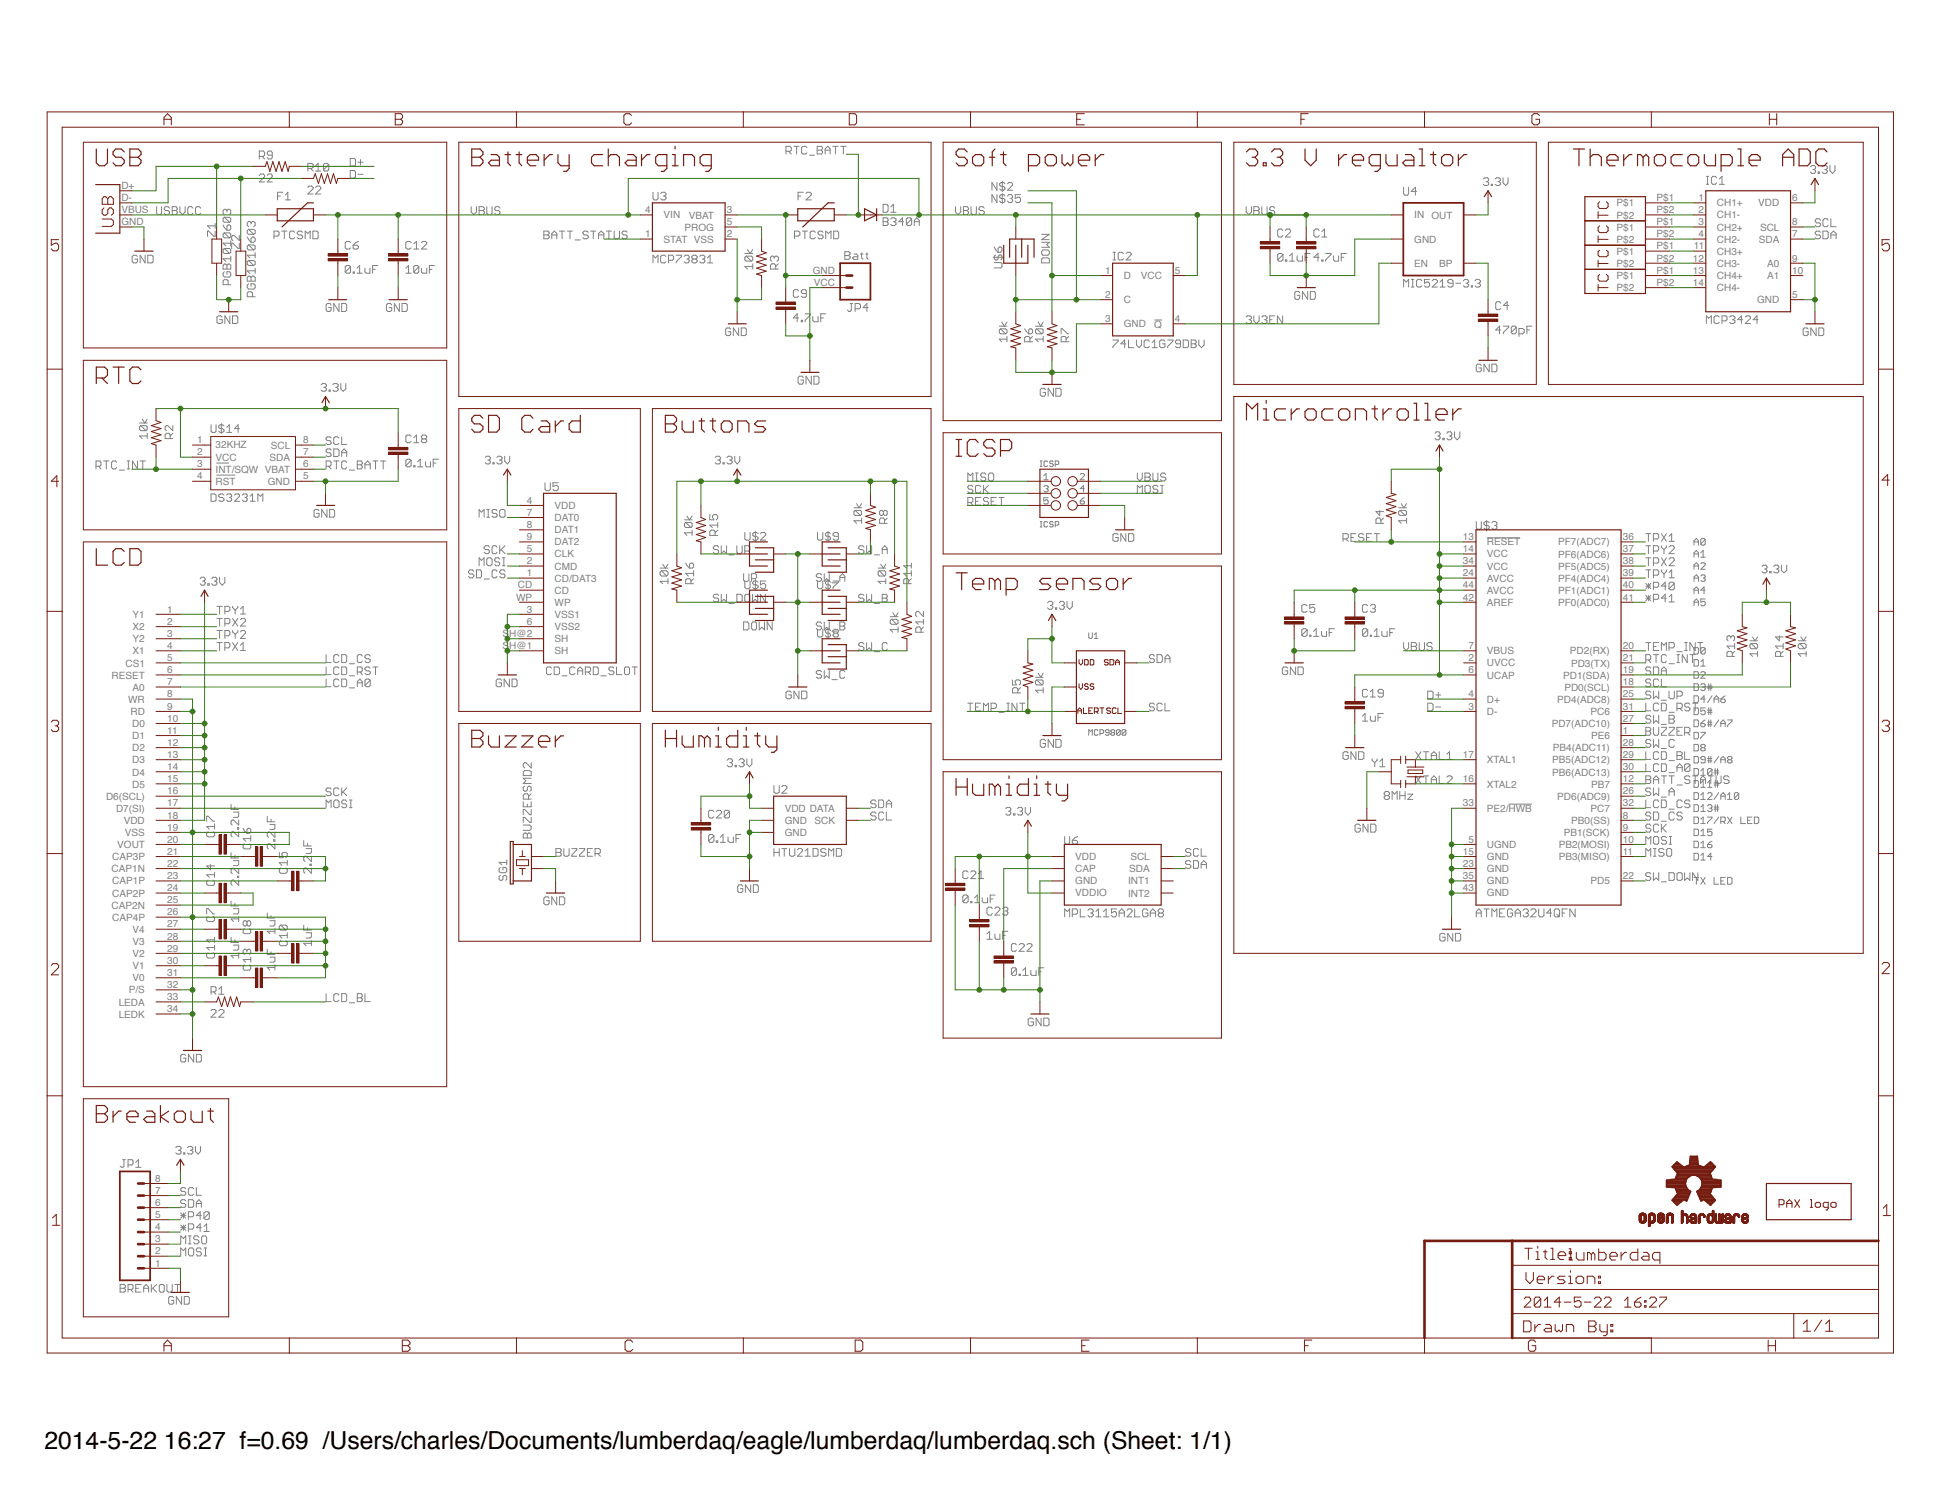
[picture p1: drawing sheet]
<svg xmlns="http://www.w3.org/2000/svg" width="279mm" height="216mm" viewBox="0 0 279 216" stroke-linecap="round" stroke-linejoin="round" font-family="sans-serif">
<defs><g id="words">
<text font-size="3.6" x="6.4" y="208.5">2014-5-22 16:27 f=0.69 /Users/charles/Documents/lumberdaq/eagle/lumberdaq/lumberdaq.sch (Sheet: 1/1)</text>
<g font-size="1.4" fill="#808080">
<text x="17.5" y="27.2">D+</text>
<text x="17.5" y="28.9">D-</text>
<text x="232.6" y="29.7">P$1</text>
<text x="238.3" y="28.9">P$1</text>
<text x="244.4" y="28.9">1</text>
<text x="247" y="29.7">CH1+</text>
<text x="253" y="29.7">VDD</text>
<text x="257.9" y="28.9">6</text>
<text x="17.5" y="30.7">VBUS</text>
<text x="17.5" y="32.4">GND</text>
<text x="92.8" y="30.7">4</text>
<text x="92.8" y="34.1">1</text>
<text x="95.5" y="31.4">VIN</text>
<text x="95.5" y="34.9">STAT VSS</text>
<text x="98.5" y="33.2">PROG</text>
<text x="99.1" y="31.4">VBAT</text>
<text x="104.6" y="30.7">3</text>
<text x="104.6" y="32.4">5</text>
<text x="104.6" y="34.1">2</text>
<text x="203.5" y="31.4">IN</text>
<text x="203.5" y="34.9">GND</text>
<text x="205.9" y="31.4">OUT</text>
<text x="232.6" y="31.4">P$2</text>
<text x="232.6" y="33.2">P$1</text>
<text x="232.6" y="34.9">P$2</text>
<text x="238.3" y="30.7">P$2</text>
<text x="238.3" y="32.4">P$1</text>
<text x="238.3" y="34.1">P$2</text>
<text x="238.3" y="35.9">P$1</text>
<text x="243.7" y="35.9">11</text>
<text x="244.4" y="30.7">2</text>
<text x="244.4" y="32.4">3</text>
<text x="244.4" y="34.1">4</text>
<text x="247" y="31.4">CH1-</text>
<text x="247" y="33.2">CH2+</text>
<text x="247" y="34.9">CH2-</text>
<text x="253.1" y="34.9">SDA</text>
<text x="253.2" y="33.2">SCL</text>
<text x="257.9" y="34.1">7</text>
<text x="257.9" y="32.4">8</text>
<text x="116.9" y="39.4">GND</text>
<text x="117.1" y="41.1">VCC</text>
<text x="159" y="39.4">1</text>
<text x="161.7" y="40.1">D</text>
<text x="164.1" y="40.1">VCC</text>
<text x="169" y="39.4">5</text>
<text x="203.5" y="38.4">EN</text>
<text x="207.1" y="38.4">BP</text>
<text x="232.6" y="36.7">P$1</text>
<text x="232.6" y="38.4">P$2</text>
<text x="232.6" y="40.1">P$1</text>
<text x="232.6" y="41.9">P$2</text>
<text x="238.3" y="37.6">P$2</text>
<text x="238.3" y="39.4">P$1</text>
<text x="238.3" y="41.1">P$2</text>
<text x="243.6" y="37.6">12</text>
<text x="243.6" y="39.4">13</text>
<text x="243.6" y="41.1">14</text>
<text x="247" y="36.6">CH3+</text>
<text x="247" y="38.4">CH3-</text>
<text x="247" y="40.1">CH4+</text>
<text x="247" y="41.9">CH4-</text>
<text x="254.2" y="40.1">A1</text>
<text x="254.2" y="38.4">A0</text>
<text x="257.9" y="39.4">10</text>
<text x="257.9" y="37.6">9</text>
<text x="159" y="42.8">2</text>
<text x="159" y="46.3">3</text>
<text x="161.7" y="43.6">C</text>
<text x="161.7" y="47.1">GND</text>
<text x="166.1" y="47.1">Q</text>
<text x="169" y="46.3">4</text>
<text x="252.8" y="43.6">GND</text>
<text x="257.9" y="42.8">5</text>
<text x="28.4" y="63.7">1</text>
<text x="28.4" y="65.5">2</text>
<text x="31" y="64.5">32KHZ</text>
<text x="39" y="64.5">SCL</text>
<text x="43.6" y="63.7">8</text>
<text x="43.6" y="65.5">7</text>
<text x="28.4" y="67.2">3</text>
<text x="28.4" y="69">4</text>
<text x="31" y="68">INT/SQW VBAT</text>
<text x="31" y="69.7">RST</text>
<text x="31" y="66.3">VCC</text>
<text x="38.5" y="69.7">GND</text>
<text x="38.8" y="66.3">SDA</text>
<text x="43.6" y="69">5</text>
<text x="43.6" y="67.2">6</text>
<text x="75.8" y="72.5">4</text>
<text x="75.8" y="74.2">7</text>
<text x="75.8" y="75.9">8</text>
<text x="75.8" y="77.7">9</text>
<text x="79.8" y="73.2">VDD</text>
<text x="79.8" y="75">DAT0</text>
<text x="79.8" y="76.7">DAT1</text>
<text x="210.5" y="77.7">13</text>
<text x="233.5" y="77.7">36</text>
<text x="75.8" y="82.9">1</text>
<text x="75.8" y="81.2">2</text>
<text x="75.8" y="79.4">5</text>
<text x="79.8" y="83.7">CD/DAT3</text>
<text x="79.8" y="81.9">CMD</text>
<text x="79.8" y="80.2">CLK</text>
<text x="79.8" y="78.4">DAT2</text>
<text x="210.5" y="82.9">24</text>
<text x="210.5" y="79.4">14</text>
<text x="210.5" y="81.2">34</text>
<text x="213.9" y="78.4">RESET</text>
<text x="213.9" y="83.7">AVCC</text>
<text x="213.9" y="80.2">VCC</text>
<text x="213.9" y="81.9">VCC</text>
<text x="224.2" y="83.7">PF4(ADC4)</text>
<text x="224.2" y="81.9">PF5(ADC5)</text>
<text x="224.2" y="80.2">PF6(ADC6)</text>
<text x="224.2" y="78.5">PF7(ADC7)</text>
<text x="233.5" y="82.9">39</text>
<text x="233.5" y="81.2">38</text>
<text x="233.5" y="79.4">37</text>
<text x="19.1" y="88.9">Y1</text>
<text x="24.1" y="88.1">1</text>
<text x="24.1" y="89.9">2</text>
<text x="74.3" y="86.4">WP</text>
<text x="74.5" y="84.6">CD</text>
<text x="75.8" y="88.1">3</text>
<text x="75.8" y="89.9">6</text>
<text x="79.8" y="88.9">VSS1</text>
<text x="79.8" y="87.2">WP</text>
<text x="79.8" y="85.4">CD</text>
<text x="210.5" y="86.4">42</text>
<text x="210.5" y="84.6">44</text>
<text x="213.9" y="87.2">AREF</text>
<text x="213.9" y="85.4">AVCC</text>
<text x="224.2" y="87.2">PF0(ADC0)</text>
<text x="224.2" y="85.4">PF1(ADC1)</text>
<text x="233.5" y="86.4">41</text>
<text x="233.5" y="84.6">40</text>
<text x="18.1" y="95.9">CS1</text>
<text x="19.1" y="90.6">X2</text>
<text x="19.1" y="92.4">Y2</text>
<text x="19.1" y="94.1">X1</text>
<text x="24.1" y="91.6">3</text>
<text x="24.1" y="93.4">4</text>
<text x="24.1" y="95.1">5</text>
<text x="72.3" y="93.4">SH@1</text>
<text x="72.3" y="91.6">SH@2</text>
<text x="79.8" y="90.6">VSS2</text>
<text x="79.8" y="94.1">SH</text>
<text x="79.8" y="92.4">SH</text>
<text x="211.3" y="95.1">2</text>
<text x="211.3" y="93.4">7</text>
<text x="213.9" y="95.9">UVCC</text>
<text x="213.9" y="94.1">VBUS</text>
<text x="225.9" y="94.1">PD2(RX)</text>
<text x="226" y="95.9">PD3(TX)</text>
<text x="233.5" y="93.4">20</text>
<text x="233.5" y="95.1">21</text>
<text x="16.1" y="97.6">RESET</text>
<text x="18.4" y="101.1">WR</text>
<text x="19.1" y="99.4">A0</text>
<text x="24.1" y="96.8">6</text>
<text x="24.1" y="98.6">7</text>
<text x="24.1" y="100.3">8</text>
<text x="211.3" y="100.3">4</text>
<text x="211.3" y="96.8">6</text>
<text x="213.9" y="101.1">D+</text>
<text x="213.9" y="97.6">UCAP</text>
<text x="224" y="101.1">PD4(ADC8)</text>
<text x="224.9" y="97.6">PD1(SDA)</text>
<text x="225.1" y="99.4">PD0(SCL)</text>
<text x="233.5" y="98.6">18</text>
<text x="233.5" y="96.8">19</text>
<text x="233.5" y="100.3">25</text>
<text x="18.8" y="102.8">RD</text>
<text x="19" y="104.6">D0</text>
<text x="19" y="106.3">D1</text>
<text x="24.1" y="102.1">9</text>
<text x="24.1" y="103.8">10</text>
<text x="24.1" y="105.5">11</text>
<text x="24.1" y="107.3">12</text>
<text x="211.3" y="102.1">3</text>
<text x="213.9" y="102.8">D-</text>
<text x="223.2" y="104.6">PD7(ADC10)</text>
<text x="228.8" y="102.8">PC6</text>
<text x="228.9" y="106.3">PE6</text>
<text x="233.5" y="107.3">28</text>
<text x="233.5" y="102.1">31</text>
<text x="233.5" y="103.8">27</text>
<text x="233.5" y="105.5">1</text>
<text x="19" y="108.1">D2</text>
<text x="19" y="109.8">D3</text>
<text x="19" y="111.5">D4</text>
<text x="19" y="113.3">D5</text>
<text x="24.1" y="109">13</text>
<text x="24.1" y="110.8">14</text>
<text x="24.1" y="112.5">15</text>
<text x="210.5" y="109">17</text>
<text x="210.5" y="112.5">16</text>
<text x="213.9" y="109.8">XTAL1</text>
<text x="213.9" y="113.3">XTAL2</text>
<text x="223.3" y="109.8">PB5(ADC12)</text>
<text x="223.3" y="111.5">PB6(ADC13)</text>
<text x="223.4" y="108.1">PB4(ADC11)</text>
<text x="228.9" y="113.3">PB7</text>
<text x="233.5" y="109">29</text>
<text x="233.5" y="110.8">30</text>
<text x="233.5" y="112.5">12</text>
<text x="15.3" y="115">D6(SCL)</text>
<text x="16.7" y="116.8">D7(SI)</text>
<text x="17.8" y="118.5">VDD</text>
<text x="24.1" y="114.3">16</text>
<text x="24.1" y="116">17</text>
<text x="24.1" y="117.7">18</text>
<text x="24.1" y="119.5">19</text>
<text x="112.9" y="118.5">GND</text>
<text x="112.9" y="116.8">VDD DATA</text>
<text x="117.2" y="118.5">SCK</text>
<text x="210.5" y="116">33</text>
<text x="213.9" y="116.8">PE2/HWB</text>
<text x="224" y="115">PD6(ADC9)</text>
<text x="226" y="118.5">PB0(SS)</text>
<text x="228.8" y="116.8">PC7</text>
<text x="233.5" y="117.7">8</text>
<text x="233.5" y="119.5">9</text>
<text x="233.5" y="116">32</text>
<text x="233.5" y="114.3">26</text>
<text x="16.1" y="125.5">CAP1N</text>
<text x="16.1" y="123.7">CAP3P</text>
<text x="16.9" y="122">VOUT</text>
<text x="18" y="120.3">VSS</text>
<text x="24.1" y="121.2">20</text>
<text x="24.1" y="123">21</text>
<text x="24.1" y="124.7">22</text>
<text x="112.9" y="120.2">GND</text>
<text x="154.7" y="123.7">VDD</text>
<text x="154.7" y="125.5">CAP</text>
<text x="162.5" y="125.5">SDA</text>
<text x="162.6" y="123.7">SCL</text>
<text x="210.5" y="123">15</text>
<text x="210.5" y="124.7">23</text>
<text x="211.3" y="121.2">5</text>
<text x="213.9" y="123.7">GND</text>
<text x="213.9" y="125.5">GND</text>
<text x="213.9" y="122">UGND</text>
<text x="224.3" y="122">PB2(MOSI)</text>
<text x="224.3" y="123.7">PB3(MISO)</text>
<text x="225" y="120.3">PB1(SCK)</text>
<text x="233.5" y="121.2">10</text>
<text x="233.5" y="123">11</text>
<text x="16.1" y="130.7">CAP2N</text>
<text x="16.1" y="127.2">CAP1P</text>
<text x="16.1" y="129">CAP2P</text>
<text x="24.1" y="126.4">23</text>
<text x="24.1" y="128.2">24</text>
<text x="24.1" y="129.9">25</text>
<text x="24.1" y="131.7">26</text>
<text x="154.7" y="127.2">GND</text>
<text x="154.7" y="128.9">VDDIO</text>
<text x="162.3" y="127.2">INT1</text>
<text x="162.3" y="129">INT2</text>
<text x="210.5" y="126.4">35</text>
<text x="210.5" y="128.2">43</text>
<text x="213.9" y="127.2">GND</text>
<text x="213.9" y="128.9">GND</text>
<text x="228.8" y="127.2">PD5</text>
<text x="233.5" y="126.4">22</text>
<text x="16.1" y="132.4">CAP4P</text>
<text x="19.1" y="134.2">V4</text>
<text x="19.1" y="135.9">V3</text>
<text x="19.1" y="137.7">V2</text>
<text x="24.1" y="133.4">27</text>
<text x="24.1" y="135.1">28</text>
<text x="24.1" y="136.9">29</text>
<text x="18.5" y="142.9">P/S</text>
<text x="19.1" y="139.4">V1</text>
<text x="19.1" y="141.2">V0</text>
<text x="24.1" y="138.6">30</text>
<text x="24.1" y="140.4">31</text>
<text x="24.1" y="142.1">32</text>
<text x="24.1" y="143.9">33</text>
<text x="17.1" y="144.6">LEDA</text>
<text x="17.1" y="146.4">LEDK</text>
<text x="24.1" y="145.6">34</text>
<text x="22.3" y="173.5">6</text>
<text x="22.3" y="171.7">7</text>
<text x="22.3" y="170">8</text>
<text x="22.3" y="178.7">3</text>
<text x="22.3" y="176.9">4</text>
<text x="22.3" y="175.2">5</text>
<text x="22.3" y="182.2">1</text>
<text x="22.3" y="180.4">2</text>
</g>
</g></defs>
<g fill="none" stroke="#808080" stroke-width=".14">
<path d="M19.8 36.9l-.2-.2h-.4l-.2 .2v.7l.2 .2h.4l.2-.2v-.3h-.4M20.9 36.7v1.1l-.7-1.1v1.1M21.3 36.7h.6l.1 .2v.7l-.1 .2h-.6zM22.5 29.7v1l.2 .2h.4l.2-.2v-1M24.4 29.9l-.2-.2h-.4l-.2 .4 .2 .2h.4l.2 .2v.2l-.2 .2h-.4l-.2-.2M24.8 29.7h.5l.2 .2v.2l-.2 .2 .2 .4-.2 .2h-.5zM24.8 30.3h.5M25.9 29.7v.8l.4 .4 .3-.4v-.8M27.7 29.9l-.1-.2h-.4l-.2 .2v.8l.2 .2h.4l.1-.2M28.9 29.9l-.2-.2h-.4l-.2 .2v.8l.2 .2h.4l.2-.2M31 33.2v.8h-.2l-.8-.8h-.1v.8M31 32.1v.8"/>
<path d="M31 32.5h-1.1l.3 .4M32.1 32.4l.2 .3 .3 .4M32.3 35.7l-.2 .2v.4l.2 .2h.7M32.3 31.3l-.2 .1v.4l.2 .2h.7M32.3 33.5l-.2 .2v.3l.2 .2h.7M32.3 38h.2l.1 .2 .2-.2h.2l.2 .2v.5h-1.1v-.5zM32.3 39.1l-.2 .2v.3l.2 .2h.7l.2-.2v-.3l-.2-.2h-.4v.4M32.3 31.3h.7l.2 .1v.4l-.2 .2M32.3 33.5h.7l.2 .2v.3l-.2 .2M32.3 35.7h.7l.2 .2v.4l-.2 .2M32.3 35.7l.7 .8M32.3 33.5l.7 .7"/>
<path d="M32.3 31.3l.7 .7M32.6 30.3l-.1-.2h-.2l-.2 .2v.4l.2 .2M32.6 30.3l.2-.2h.2l.2 .2v.4l-.2 .2M32.6 32.5l.2-.1h.2l.2 .1v.4l-.2 .2h-.4zM32.6 30.3v.2M32.6 38.2v.5M33.2 34.6v.8M33.2 36.8v.8M33.2 37.2h-1.1l.4 .4M33.2 35h-1.1l.4 .4M34.4 35v.7h-.1l-.8-.7h-.2v.7M34.4 33.9v.7l-.7-.7h-.2l-.2 .1v.4l.2 .2"/>
<path d="M35.6 39.9l.2-.2h.2l.1 .2 .4-.2 .2 .2v.5h-1.1zM35.6 34.1l.5 .8M35.8 37.5l-.2 .1v.4l.2 .2h.7M35.8 35.2l-.2 .2v.4l.2 .2h.7M35.8 33l-.2 .2v.3l.2 .2h.7M35.8 33h.7l.2 .2v.3l-.2 .2M35.8 35.2h.7l.2 .2v.4l-.2 .2M35.8 37.5h.7l.2 .1v.4l-.2 .2M35.8 37.5l.7 .7M35.8 35.2l.7 .8M35.8 33l.7 .7M36.1 32.1l-.1-.3h-.2l-.2 .3v.3l.2 .2"/>
<path d="M36.1 32.1l.2-.3h.2l.2 .3v.3l-.2 .2M36.1 32.1v.1M36.1 39.9v.5M36.3 34.1h.2l.2 .2v.3l-.2 .3h-.4v-.6zM36.7 36.7h-1.1l.4 .4M36.7 36.3v.8M36.7 38.6v.7M36.7 39h-1.1l.4 .3M37.3 25.2l.2-.2h.4l.2 .4-.8 .8h.8M37.3 22.5h.6l.2-.2v-.4l-.2-.2h-.6v1.2M37.7 22.5l.4 .4M38.4 25.2l.2-.2h.4l.2 .2v.2l-.8 .8h.8"/>
<path d="M39.2 22.3h-.6l-.2-.2 .2-.4h.4l.2 .2v.8l-.2 .2h-.4l-.2-.2M39.4 34h.6l.1-.2v-.4l-.1-.2h-.6v1.1M39.9 28.2h.4M40.5 33.2h.8M40.7 27.7h-.8v1.1M40.9 33.2v1.1M41.1 28l.3-.3v1.1M41.1 28.8h.7M42.4 33.4l-.2-.2h-.4l-.1 .2v.8l.1 .1h.4l.2-.1M43.5 33.4l-.2-.2h-.3l-.2 .2v.2l.2 .2h.3l.2 .2v.2l-.2 .1h-.3l-.2-.1M43.9 34.3v-1.1l.4 .4 .3-.4v1.1M44.3 27l.2-.2h.3l.3 .2v.1l-.8 .8h.8"/>
<path d="M44.3 24.2h.5l.3-.1v-.4l-.3-.2h-.5v1.1M44.7 24.2l.4 .4M45 33.2h.6l.2 .2v.8l-.2 .1h-.6zM45.4 27l.2-.2h.4l.2 .3-.8 .8h.8M45.4 23.8l.4-.3v1.1M45.4 24.6h.8M47.3 23.7l-.2-.2h-.4l-.2 .2v.7M47.3 23.7v.7l-.2 .2h-.4l-.2-.2M47.3 23.7l-.8 .7M50.4 22.8h.5l.2 .2v.7l-.2 .2h-.5zM50.4 24.5h.5l.2 .2v.8l-.2 .1h-.5zM50.4 34.9l-.1-.2h-.4l-.2 .2v.8l.2 .1h.4l.1-.1"/>
<path d="M50.4 38.4l-.1-.2h-.4l-.2 .2v.7M50.4 38.4v.7l-.1 .2h-.4l-.2-.2M50.4 38.4l-.7 .7M50.8 35.3h.6l.2 .1v.3l-.2 .1h-.4l-.2-.1zM50.8 39.1h.2v.2h-.2zM51.4 39.3h.7M51.4 38.6l.3-.4v1.1M51.5 25.1h.7M51.5 23.3h.7M51.6 34.7l-.4 .2-.4 .4M51.9 23v.7M52.5 38.6v.5l.2 .2h.5v-.7"/>
<path d="M53.6 38.7h.4M54.4 38.2h-.8v1.1M58.4 39.3h.8M58.4 38.6l.4-.4v1.1M59.2 34.9l-.3-.2h-.3l-.2 .2v.8l.2 .1h.3l.3-.1M59.5 35.8h.8M59.5 35.1l.4-.4v1.1M60.3 38.4l-.2-.2h-.4l-.2 .2v.7M60.3 38.4v.7l-.2 .2h-.4l-.2-.2M60.3 38.4l-.8 .7M60.6 34.9l.2-.2h.4l.2 .2v.2l-.8 .7h.8M60.6 38.6v.5l.2 .2h.6v-.7"/>
<path d="M61.8 38.7h.4M62.5 38.2h-.7v1.1M67.8 29.7v.8l.4 .4 .3-.4v-.8M68.9 29.7h.6l.2 .2v.2l-.2 .2 .2 .2v.2l-.2 .2h-.6zM68.9 30.3h.6M70 29.7v1l.2 .2h.4l.2-.2v-1M71.9 29.9l-.2-.2h-.4l-.1 .4 .1 .2h.4l.2 .2v.2l-.2 .2h-.4l-.1-.2M78.2 33.2h.6l.2 .2-.2 .4 .2 .2v.2l-.2 .1h-.6zM78.2 33.8h.6M79.4 33.8h.7M79.4 34.3v-.7l.4-.4 .3 .4v.7M80.5 33.2h.7"/>
<path d="M80.9 33.2v1.1M81.6 33.2h.7M82 33.2v1.1M82.7 34.5h.8M84.6 33.4l-.2-.2h-.4l-.1 .2 .1 .4h.4l.2 .2v.2l-.2 .1h-.4l-.1-.1M85 33.2h.7M85.4 33.2v1.1M86.1 33.8h.8M86.1 34.3v-.7l.4-.4 .4 .4v.7M87.3 33.2h.7M87.6 33.2v1.1M88.4 33.2v1l.1 .1h.4l.2-.1v-1"/>
<path d="M90.2 33.4l-.1-.2h-.4l-.2 .2 .2 .4h.4l.1 .2v.2l-.1 .1h-.4l-.2-.1M93.9 27.7v.9l.2 .2h.4l.2-.2v-.9M93.9 37.8v-1.1l.4 .4 .4-.4v1.1M95 27.8l.3-.1h.3l.2 .1v.2l-.2 .2M95.4 28.2h.2M95.6 28.2l.2 .2v.2l-.2 .2h-.3l-.3-.2M95.8 36.9l-.2-.2h-.3l-.3 .2v.7l.3 .2h.3l.2-.2M96.2 37.4h.5l.2-.1v-.4l-.2-.2h-.5v1.1M97.3 36.7h.8v.2l-.8 .7v.2M98.4 36.9l.2-.2h.4l.2 .2v.2l-.2 .2M98.8 37.3h.2M99 37.3l.2 .1v.2l-.2 .2h-.4l-.2-.2"/>
<path d="M99.7 37.3l-.2-.2v-.2l.2-.2h.4l.2 .2v.2l-.2 .2M99.7 37.3l-.2 .1v.2l.2 .2h.4l.2-.2v-.2l-.2-.1M99.7 37.3h.4M100.7 36.9l.1-.2h.4l.2 .2v.2l-.2 .2M101.1 37.3h.1M101.2 37.3l.2 .1v.2l-.2 .2h-.4l-.1-.2M101.8 37.8h.7M101.8 37.1l.4-.4v1.1M107.2 36.5h1.1M107.4 36.8l-.2 .2v.4l.2 .2h.7M107.4 36.8h.7l.2 .2v.4l-.2 .2M107.4 36.8l.7 .8"/>
<path d="M107.5 35.9l.4 .6 .4-.6M108.3 38.3h-1.1l.3 .4M108.3 37.9v.8M111.4 37l-.2-.2-.4 .2v.4l.3 .2M111.4 37l.2-.2 .4 .2v.4l-.2 .2M111.4 37v.2M111.6 38.7v-.5l-.2-.3h-.3l-.3 .3v.5h1.2M112 37.9l-.4 .4M113.1 21.8h.5l.2-.2v-.4l-.2-.1h-.5v1.1M113.5 21.8l.3 .4M114.2 21.1h.7M114.3 34h.6l.2-.2v-.4l-.2-.2h-.6v1.1"/>
<path d="M114.6 21.1v1.1M114.8 28.2h.4M115.5 33.2h.7M115.6 27.7h-.8v1.1M115.8 33.2v1.1M116 27.8l.1-.1h.4l.2 .1v.2l-.7 .8h.7M116.1 21.2l-.2-.1h-.4l-.2 .1v.8l.2 .2h.4l.2-.2M116.5 22.3h.7M117.3 33.4l-.2-.2h-.3l-.2 .2v.8l.2 .1h.3l.2-.1M117.6 21.1h.6l.1 .1-.1 .4 .1 .2v.2l-.1 .2h-.6zM117.6 21.6h.6M118.4 33.4l-.2-.2h-.3l-.2 .2 .2 .4h.3l.2 .2v.2l-.2 .1h-.3l-.2-.1"/>
<path d="M118.7 21.6h.7M118.7 22.2v-.8l.4-.3 .3 .3v.8M118.8 34.3v-1.1l.4 .4 .4-.4v1.1M119.8 21.1h.8M119.9 33.2h.6l.2 .2v.8l-.2 .1h-.6zM120.2 21.1v1.1M121 21.1h.7M121.3 21.1v1.1M121.5 36.2h.6l.2 .2v.1l-.2 .3 .2 .1v.2l-.2 .2h-.6zM121.5 36.8h.6M122.9 36.5h.3l.2 .3v.5h-.5l-.2-.2 .2-.2h.5M123.8 36.5h.4"/>
<path d="M124 36.4v.7l.2 .2M124.6 36.5h.3M124.7 36.4v.7l.2 .2M127.1 31.3h.5l.2 .2v.2l-.2 .2 .2 .2v.2l-.2 .1h-.5zM127.1 31.9h.5M127.1 29.4h.5l.2 .2v.7l-.2 .2h-.5zM128.2 31.5l.1-.2h.4l.2 .2v.2l-.2 .2M128.2 30.5h.7M128.2 29.8l.3-.4v1.1M128.5 31.9h.2M128.7 31.9l.2 .2v.2l-.2 .1h-.4l-.1-.1M130 31.9h-.7l.5-.6v1.1"/>
<path d="M131.2 31.5l-.3-.2h-.3l-.2 .2v.8M131.2 31.5v.8l-.3 .1h-.3l-.2-.1M131.2 31.5l-.8 .8M131.5 31.9h.8M131.5 32.4v-.7l.4-.4 .4 .4v.7M137.5 29.7v.8l.3 .4 .4-.4v-.8M138.6 29.7h.6l.1 .2v.2l-.1 .2 .1 .4-.1 .2h-.6zM138.6 30.3h.6M139.7 29.7v1l.2 .2h.4l.2-.2v-1M141.6 29.9l-.2-.2h-.4l-.1 .4 .1 .2h.4l.2 .2v.2l-.2 .2h-.4l-.1-.2M142.9 37h1.5M143.1 37.8h.9l.2 .1v.4l-.2 .2h-.9"/>
<path d="M143.1 35.5l.1 .4 .4 .4M143.2 36.7l-.1 .1v.4l.1 .2h.2l.2-.2v-.4l.2-.1h.2l.2 .1v.4l-.2 .2M143.4 26.3v1.1l-.7-1.1v1.1M143.4 28v1.1l-.7-1.1v1.1M143.6 35.7l.2-.2h.2l.2 .2v.4l-.2 .2h-.4zM144.2 26.1v1.5M144.2 27.8v1.5M144.6 26.4l-.2-.1h-.4l-.2 .1v.2l.2 .2h.4l.2 .2v.2l-.2 .2h-.4l-.2-.2M144.6 28.2l-.2-.2h-.4l-.2 .2v.2l.2 .1h.4l.2 .3-.2 .3h-.4l-.2-.2M145 26.4l.1-.1h.4l.2 .1v.2l-.7 .8h.7M145 28.2l.1-.2h.4l.2 .2v.2l-.2 .1M145.3 28.5h.2"/>
<path d="M145.5 28.5l.2 .3-.2 .3h-.4l-.1-.2M146.8 28h-.7v.5l.3-.1h.3l.1 .1v.4l-.1 .2h-.4l-.2-.2M149.9 34.9h1.1l-.4 .3 .4 .4h-1.1M149.9 33.7h1.1l-1.1 .8h1.1M150 36h.8l.2 .2v.3l-.2 .2h-.8l-.1-.2v-.3zM150 37.1h.8l.2 .2v.5h-1.1v-.5zM160.1 37.4h.4M160.1 36.3h.4M160.3 36.3v1.1M161.6 36.5l-.2-.2h-.4l-.1 .2v.7l.1 .2h.4l.2-.2M162 36.5l.2-.2h.4l.1 .2v.1l-.7 .8h.7M179.3 29.7v.8l.4 .4 .4-.4v-.8"/>
<path d="M180.4 29.7h.6l.2 .2v.2l-.2 .2 .2 .4-.2 .2h-.6zM180.4 30.3h.6M181.5 29.7v1l.2 .2h.4l.2-.2v-1M183.4 29.9l-.2-.2h-.4l-.1 .4 .1 .2h.4l.2 .4-.2 .2h-.4l-.1-.2M184.6 36.6v.8l-.2 .2h-.4l-.2-.2M184.6 36.6l-.2-.1h-.4l-.2 .1v.8M184.6 36.6l-.8 .8M184.6 33.2l-.2-.3h-.4l-.2 .3v.7l.2 .2h.4l.2-.2M184.9 37.4h.2v.2h-.2zM184.9 33.2l.2-.3h.4l.2 .4-.8 .8h.8M185.5 37.6h.7M185.5 36.8l.4-.3v1.1"/>
<path d="M186.6 36.8v.6l.2 .2h.6v-.8M187.8 37h.3M188.5 36.5h-.7v1.1M189.8 37h-.8l.6-.5v1.1M189.8 33.2l-.2-.3h-.4l-.2 .3v.7l.2 .2h.4l.2-.2M190.2 37.4h.1v.2h-.1zM190.2 34.1h.7M190.2 33.3l.4-.4v1.2M190.7 36.5h.8v.1l-.8 .8v.2M191.9 36.8v.6l.1 .2h.6v-.8M193 37h.3M193.7 36.5h-.7v1.1"/>
<path d="M201.9 26.9v1l.2 .2h.4l.2-.2v-1M203.8 27.5h-.8l.6-.6v1.2M213.4 25.7l.2-.1h.4l.2 .1-.2 .4M213.8 26.1h.2M214 26.1l.2 .2v.2l-.2 .2h-.4l-.2-.2M214.6 26.5h.1v.2h-.1zM215.1 25.7l.2-.1h.4l.2 .1v.2l-.2 .2M215.5 26.1h.2M215.7 26.1l.2 .2v.2l-.2 .2h-.4l-.2-.2M216.2 25.6v.7l.4 .4 .4-.4v-.7M245.5 26.5h.3M245.5 25.4h.3"/>
<path d="M245.7 25.4v1.1M247 25.6l-.2-.2h-.4l-.2 .2v.7l.2 .2h.4l.2-.2M247.4 26.5h.7M247.4 25.7l.3-.3v1.1M260.5 24l.2-.2h.3l.2 .2-.2 .4M260.8 24.4h.2M261 24.4l.2 .2-.2 .3h-.3l-.2-.2M261.6 24.7h.2v.2h-.2zM261.9 33.4l-.2-.2h-.4l-.1 .2 .1 .4h.4l.2 .2v.2l-.2 .1h-.4l-.1-.1M261.9 31.7l-.2-.2h-.4l-.1 .3 .1 .3h.4l.2 .1v.2l-.2 .2h-.4l-.1-.2M262.1 24l.3-.2h.3l.2 .2v.2l-.2 .2M262.3 33.2h.6l.1 .2v.8l-.1 .1h-.6z"/>
<path d="M262.5 24.4h.2M262.7 24.4l.2 .2v.1l-.2 .2h-.3l-.3-.2M263 31.7l-.1-.2h-.4l-.2 .2v.7l.2 .2h.4l.1-.2M263.3 23.8v.8l.4 .3 .3-.3v-.8M263.4 33.8h.8M263.4 31.5v1.1h.8M263.4 34.3v-.7l.4-.4 .4 .4v.7M32 45.6l-.2-.2h-.4l-.2 .2v.8l.2 .1h.4l.2-.1v-.4h-.4M32.8 40.9v-.5l-.2-.2h-.3l-.2 .2v.5h1.1M33.1 45.4v1.1l-.7-1.1v1.1M33.5 45.4h.5l.2 .2v.8l-.2 .1h-.5zM35.8 40.8l-.2 .2v.4l.2 .2h.7l.2-.2v-.4l-.2-.2h-.4v.4"/>
<path d="M36.3 42.7v-.6l-.2-.1h-.3l-.2 .1v.6h1.1M46.2 55.3l.2-.1h.3l.3 .1v.3l-.3 .1M46.6 55.7h.1M46.7 55.7l.3 .2v.2l-.3 .2h-.3l-.2-.2M47.3 56.1h.2v.2h-.2zM47.6 43.9l-.1-.2h-.4l-.2 .2v.7l.2 .2h.4l.1-.2v-.4h-.3M47.9 55.3l.2-.1h.3l.3 .1v.3l-.3 .1M48.3 55.7h.1M48.4 55.7l.3 .2v.2l-.3 .2h-.3l-.2-.2M48.8 43.7v1.1l-.8-1.1v1.1M49 55.2v.7l.4 .4 .4-.4v-.7M49.2 43.7h.5l.2 .2v.7l-.2 .2h-.5z"/>
<path d="M56.4 43.9l-.2-.2h-.4l-.2 .2v.7l.2 .2h.4l.2-.2v-.4h-.4M57.5 43.7v1.1l-.8-1.1v1.1M57.8 43.7h.6l.2 .2v.7l-.2 .2h-.6zM105.1 47.3l-.1-.1h-.4l-.2 .1v.8l.2 .2h.4l.1-.2v-.4h-.4M106.3 47.2v1.1l-.8-1.1v1.1M106.6 47.2h.6l.2 .1v.8l-.2 .2h-.6zM114.9 45.7h-.8l.6-.6v1.2M114.9 41.8l-.2-.1h-.4l-.2 .1v.8l.2 .2h.4l.2-.2M115.3 46.1h.2v.2h-.2zM115.6 54.3l-.2-.2h-.4l-.2 .2v.7l.2 .3h.4l.2-.3v-.3h-.4M115.8 45.1h.8v.2l-.8 .8v.2M116 42.2h-.5l-.2-.2v-.2l.2-.1h.3l.2 .1v.8l-.2 .2h-.3l-.2-.2"/>
<path d="M116.7 54.1v1.2l-.7-1.2v1.2M116.9 45.5v.6l.2 .2h.6v-.8M117.1 54.1h.6l.1 .2v.7l-.1 .3h-.6zM118.1 45.7h.4M118.8 45.1h-.7v1.2M122.3 43.7h.4M122.5 43.7v.9l-.2 .2h-.2l-.2-.2M123 44.4h.6l.2-.2v-.3l-.2-.2h-.6v1.1M124.9 44.2h-.7l.5-.5v1.1M143.8 46.9h1.1M143.9 47.3l-.1 .2v.3l.1 .2h.8M143.9 47.3h.8l.2 .2v.3l-.2 .2"/>
<path d="M143.9 47.3l.8 .7M144.1 46.3l.4 .6 .4-.6M144.9 48.8h-1.1l.3 .4M144.9 48.4v.8M147.4 47.3l.6 .7M148 47.5l.2-.2h.1l.3 .2v.3l-.3 .2h-.3zM148.2 49.2v-.6l-.2-.2h-.4l-.2 .2v.6h1.2M148.6 48.4l-.4 .4M149 46.9h1.1M149.2 47.3l-.2 .2v.3l.2 .2h.7M149.2 47.3h.7l.2 .2v.3l-.2 .2M149.2 47.3l.7 .7"/>
<path d="M149.4 46.3l.3 .6 .4-.6M150.1 48.4v.8M150.1 48.8h-1.1l.4 .4M150.4 56.1l-.1-.3h-.4l-.2 .3v.7l.2 .2h.4l.1-.2v-.4h-.4M151.6 55.8v1.2l-.8-1.2v1.2M151.9 55.8h.6l.2 .3v.7l-.2 .2h-.6zM152.7 48v-.7h.1l.8 .7h.2M153.4 49.2v-.6l-.2-.2h-.4l-.1 .2v.6h1.1M153.8 48.4l-.4 .4M160.1 48.9h.8v.2l-.8 .7v.2M162 49.5h-.7l.5-.6v1.1M162.4 48.9v1.1h.7"/>
<path d="M163.5 48.9v.7l.4 .4 .3-.4v-.7M165.4 49.1l-.2-.2h-.4l-.2 .2v.7l.2 .2h.4l.2-.2M165.7 50h.8M165.7 49.3l.4-.4v1.1M166.1 46h1.1M167.6 49.1l-.2-.2h-.3l-.3 .2v.7l.3 .2h.3l.2-.2v-.3h-.4M168 48.9h.8v.2l-.8 .7v.2M169.9 49.5h-.6l-.2-.2v-.2l.2-.2h.4l.2 .2v.7l-.2 .2h-.4l-.2-.2M170.2 48.9h.6l.2 .2v.7l-.2 .2h-.6zM171.4 48.9h.5l.2 .2v.2l-.2 .2 .2 .1v.2l-.2 .2h-.5zM171.4 49.5h.5M172.5 48.9v.7l.4 .4 .3-.4v-.7"/>
<path d="M179.3 45.6l.2-.2h.3l.3 .2v.2l-.3 .2M179.7 46h.1M179.8 46l.3 .2v.2l-.3 .1h-.3l-.2-.1M180.4 45.4v.8l.4 .3 .4-.3v-.8M181.5 45.6l.2-.2h.4l.2 .2v.2l-.2 .2M181.9 46h.2M182.1 46l.2 .2v.2l-.2 .1h-.4l-.2-.1M182.7 46h.3M183.4 45.4h-.7v1.1h.7M184.5 45.4v1.1l-.7-1.1v1.1M187 42.1l-.2-.2h-.4l-.1 .2v.8l.1 .2h.4l.2-.2v-.4h-.4M188.1 41.9v1.2l-.7-1.2v1.2"/>
<path d="M188.5 41.9h.6l.1 .2v.8l-.1 .2h-.6zM201.9 41.3v-1.1l.4 .4 .4-.4v1.1M203 41.3h.4M203 40.2h.4M203.3 40.2v1.1M204.6 40.4l-.2-.2h-.4l-.2 .2v.7l.2 .2h.4l.2-.2M205.7 40.2h-.8v.5l.4-.1h.2l.2 .1v.4l-.2 .2h-.4l-.2-.2M206 40.4l.3-.2h.3l.2 .2v.2l-.8 .7h.8M207.2 41.3h.7M207.2 40.6l.3-.4v1.1M209.1 40.7h-.6l-.2-.1v-.2l.2-.2h.3l.3 .2v.7l-.3 .2h-.3l-.2-.2M209.4 40.7h.8"/>
<path d="M210.5 40.4l.2-.2h.4l.2 .2v.2l-.2 .1M210.9 40.7h.2M211.1 40.7l.2 .2v.2l-.2 .2h-.4l-.2-.2M211.7 41.1h.1v.2h-.1zM212.2 40.4l.2-.2h.4l.2 .2v.2l-.2 .1M212.6 40.7h.2M212.8 40.7l.2 .2v.2l-.2 .2h-.4l-.2-.2M213.1 52.6l-.2-.2h-.3l-.2 .2v.7l.2 .2h.3l.2-.2v-.4h-.3M214.3 52.4v1.1l-.8-1.1v1.1M214.6 52.4h.6l.2 .2v.7l-.2 .2h-.6zM215.9 47.5h-.7l.5-.6v1.1M215.9 43.6l-.2-.2h-.3l-.2 .2v.7l.2 .2h.3l.2-.2"/>
<path d="M216.3 46.9h.8v.2l-.8 .7v.2M217.1 44h-.8l.5-.6v1.1M218.2 47.1l-.2-.2h-.4l-.2 .2v.7M218.2 47.1v.7l-.2 .2h-.4l-.2-.2M218.2 47.1l-.8 .7M218.5 48h.6l.2-.2v-.3l-.2-.2h-.6v1.1M219.7 47.5h.4M220.4 46.9h-.7v1.1M245.5 46.5v-1.1l.3 .4 .4-.4v1.1M247.4 45.6l-.2-.2h-.4l-.2 .2v.8l.2 .1h.4l.2-.1M247.7 46.2h.6l.2-.2v-.4l-.2-.2h-.6v1.1M248.8 45.6l.3-.2h.3l.2 .2v.2l-.2 .2"/>
<path d="M249.2 46h.2M249.4 46l.2 .2v.2l-.2 .1h-.3l-.3-.1M250.7 46h-.7l.5-.6v1.1M251.1 45.6l.2-.2h.3l.3 .2v.2l-.8 .7h.8M253 46h-.8l.6-.6v1.1M260.1 47.3l-.1-.1h-.4l-.2 .1v.8l.2 .2h.4l.1-.2v-.4h-.3M261.3 47.2v1.1l-.8-1.1v1.1M261.7 47.2h.5l.2 .1v.8l-.2 .2h-.5zM13.8 67.1h.6l.1-.2v-.4l-.1-.2h-.6v1.1M14.2 67.1l.3 .3M14.9 66.3h.8M15.3 66.3v1.1"/>
<path d="M16.8 66.5l-.2-.2h-.4l-.1 .2v.7l.1 .2h.4l.2-.2M17.2 67.6h.7M18.3 66.3h.4M18.3 67.4h.4M18.5 66.3v1.1M19.8 66.3v1.1l-.7-1.1v1.1M20.1 60.8h1.1M20.2 66.3h.7M20.2 61.2h.8l.2 .2v.4l-.2 .1M20.2 61.2l-.1 .2v.4l.1 .1h.8M20.2 61.2l.8 .7M20.5 60.3l.3 .5 .4-.5"/>
<path d="M20.5 66.3v1.1M21.2 62.7h-1.1l.4 .4M21.2 62.3v.8M24.5 63.1v-.6l-.2-.2h-.4l-.1 .2v.6h1.1M24.9 61.2v.7l-.8-.7h-.2l-.1 .2v.4l.1 .1M24.9 62.3l-.4 .4M30.4 61.1v.9l.1 .2h.4l.2-.2v-.9M30.4 71h.5l.2 .2v.7l-.2 .2h-.5zM31.2 66.6h1.7M31.2 68.3h2.6M31.8 60.9v1.5M32.2 61.3l-.2-.2h-.3l-.2 .2v.2l.2 .1h.3l.2 .2v.2l-.2 .2h-.3l-.2-.2"/>
<path d="M32.2 71.2l-.2-.2h-.3l-.2 .2v.2l.2 .2h.3l.2 .2v.1l-.2 .2h-.3l-.2-.2M32.6 62.2h.7M32.6 61.5l.4-.4v1.1M32.6 71.2l.2-.2h.4l.1 .2v.2l-.1 .2M33 71.6h.2M33.2 71.6l.1 .2v.1l-.1 .2h-.4l-.2-.2M33.8 71.2l.1-.2h.4l.2 .2v.2l-.7 .7h.7M34.5 61.6h-.7l.5-.5v1.1M34.9 71.2l.1-.2h.4l.2 .2v.2l-.2 .2M35.2 71.6h.2M35.4 71.6l.2 .2v.1l-.2 .2h-.4l-.1-.2M36 71.4l.3-.4v1.1"/>
<path d="M36 72.1h.7M37.1 72.1v-1.1l.4 .4 .3-.4v1.1M45.9 73.5l-.2-.2h-.4l-.1 .2v.7l.1 .2h.4l.2-.2v-.4h-.4M46.9 67.1h.6l.1-.2v-.4l-.1-.2h-.6v1.1M47 73.3v1.1l-.7-1.1v1.1M47.3 67.1l.3 .3M47.4 73.3h.6l.1 .2v.7l-.1 .2h-.6zM47.6 63l-.1-.2h-.4l-.2 .2v.2l.2 .2h.4l.1 .2v.2l-.1 .1h-.4l-.2-.1M47.6 64.7l-.1-.1h-.4l-.2 .1v.2l.2 .2h.4l.1 .2v.2l-.1 .2h-.4l-.2-.2M48 64.6h.6l.2 .1v.8l-.2 .2h-.6zM48 66.3h.8M48.4 66.3v1.1"/>
<path d="M48.8 63l-.2-.2h-.4l-.2 .2v.8l.2 .1h.4l.2-.1M49.2 62.8v1.1h.7M49.2 65.7v-.8l.3-.3 .4 .3v.8M49.2 65.1h.7M49.9 66.5l-.2-.2h-.4l-.1 .2v.7l.1 .2h.4l.2-.2M50.3 67.6h.7M51.4 66.3h.6l.1 .2v.2l-.1 .2 .1 .3-.1 .2h-.6zM51.4 66.9h.6M52.5 67.4v-.7l.4-.4 .4 .4v.7M52.5 66.9h.8M53.6 66.3h.8M54 66.3v1.1"/>
<path d="M54.7 66.3h.8M55.1 66.3v1.1M59.2 66.2l-.3-.1h-.3l-.2 .1v.8M59.2 66.2v.8l-.3 .2h-.3l-.2-.2M59.2 66.2l-.8 .8M59.2 62.7l-.3-.1h-.3l-.2 .1v.8l.2 .2h.3l.3-.2M59.5 67h.2v.2h-.2zM59.5 63l.4-.4v1.1M59.5 63.7h.8M60.1 67.2h.7M60.1 66.4l.4-.3v1.1M60.8 63.1l-.2-.1v-.3l.2-.1h.4l.2 .1v.3l-.2 .1"/>
<path d="M60.8 63.1l-.2 .2v.2l.2 .2h.4l.2-.2v-.2l-.2-.2M60.8 63.1h.4M61.2 66.4v.6l.2 .2h.5v-.8M62.3 66.6h.4M63.1 66.1h-.8v1.1M68.9 74.4v-1.1l.4 .4 .3-.4v1.1M69.8 65.8l.2-.2h.4l.1 .2v.2l-.1 .2M70 73.3h.4M70 74.4h.4M70.2 66.2h.2M70.2 73.3v1.1M70.4 66.2l.1 .1v.3l-.1 .1h-.4l-.2-.1"/>
<path d="M70.4 78.7l-.2-.2h-.3l-.3 .2v.2l.3 .1h.3l.2 .3-.2 .3h-.3l-.3-.2M70.9 66.6h.2v.1h-.2zM71.5 65.8l.2-.2h.3l.2 .2v.2l-.2 .2M71.5 73.5l-.2-.2h-.3l-.2 .2v.2l.2 .1h.3l.2 .2v.2l-.2 .2h-.3l-.2-.2M71.5 78.7l-.2-.2h-.3l-.2 .2v.7l.2 .2h.3l.2-.2M71.9 66.2h.1M71.9 73.5l.2-.2h.4l.2 .2v.7l-.2 .2h-.4l-.2-.2zM71.9 78.5v1.1M72 66.2l.2 .1v.3l-.2 .1h-.3l-.2-.1M72.1 79l.6 .6M72.6 65.6v.7l.4 .4 .3-.4v-.7M72.7 78.5l-.8 .8"/>
<path d="M78.4 69.4v1l.2 .2h.4l.2-.2v-1M80.3 69.4h-.7v.6l.3-.2 .4 .2v.4l-.2 .2h-.4l-.1-.2M98.5 74.8h1.1M98.6 75.2h.8l.2 .1v.4l-.2 .2M98.6 75.2l-.1 .1v.4l.1 .2h.8M98.6 75.2l.8 .7M98.8 74.2l.4 .6 .4-.6M99.6 76.6h-1.1l.3 .4M99.6 76.3v.7M102.1 74v.8h.6l-.2-.4v-.2l.2-.2h.3l.3 .2v.4l-.3 .2M102.9 77v-.5l-.2-.2h-.4l-.2 .2v.5h1.2M102.9 65.8l.2-.2h.4l.1 .2v.2l-.1 .2"/>
<path d="M103.3 75.5h-1.2l.4 .4M103.3 75.2v.7M103.3 76.3l-.4 .3M103.3 66.2h.2M103.4 78.7l-.2-.2h-.4l-.2 .2v.2l.2 .1h.4l.2 .3-.2 .3h-.4l-.2-.2M103.5 66.2l.1 .1v.3l-.1 .1h-.4l-.2-.1M103.8 78.5v1.1l.4-.3 .3 .3v-1.1M104 66.6h.2v.1h-.2zM104.6 65.8l.2-.2h.3l.2 .2v.2l-.2 .2M104.9 79.8h.7M105 66.2h.1M105.1 66.2l.2 .1v.3l-.2 .1h-.3l-.2-.1"/>
<path d="M105.7 65.6v.7l.4 .4 .3-.4v-.7M106 78.5v.9l.2 .2h.4l.2-.2v-.9M107.2 79.3h.5l.2-.3v-.3l-.2-.2h-.5v1.1M107.2 76.6v.9l.2 .2h.3l.2-.2v-.9M108.7 76.4v1.5M109.1 76.8l-.3-.2h-.3l-.2 .2v.2l.2 .1h.3l.3 .3v.1l-.3 .2h-.3l-.2-.2M109.4 76.8l.2-.2h.4l.2 .2v.2l-.8 .7h.8M117.6 76.6v.9l.2 .2h.4l.2-.2v-.9M119.1 76.4v1.5M119.5 76.8l-.2-.2h-.4l-.1 .2v.2l.1 .1h.4l.2 .3v.1l-.2 .2h-.4l-.1-.2M120.6 77.1h-.5l-.2-.1v-.2l.2-.2h.3l.2 .2v.7l-.2 .2h-.3l-.2-.2M122.9 73h1.1"/>
<path d="M123 73.4h.8l.2 .2v.4l-.2 .1M123 73.4l-.1 .2v.4l.1 .1h.8M123 73.4l.8 .7M123.2 72.4l.4 .6 .4-.6M124 74.5v.8M124 74.9h-1.1l.3 .4M124.3 78.7l-.2-.2h-.3l-.3 .2v.2l.3 .1h.3l.2 .3v.1l-.2 .2h-.3l-.3-.2M124.7 78.5v1.1l.4-.3 .3 .3v-1.1M125.8 79.8h.7M126.9 79.6v-.7l.4-.4 .3 .4v.7M126.9 79h.7M127.1 73.6l-.2-.2h-.2l-.2 .2v.4l.2 .1 .4-.1"/>
<path d="M127.1 73.6l.2-.2h.2l.1 .2v.4l-.1 .1h-.2l-.2-.1M127.1 73.6v.4M127.3 75.3v-.6l-.2-.2h-.4l-.2 .2v.6h1.1M127.6 74.5l-.3 .4M139.2 72.3h.6l.2-.2v-.4l-.2-.1h-.6v1.1M139.2 69.2v-1.2l.4 .4 .4-.4v1.2M139.6 72.3l.4 .4M140 70l-.2-.2h-.4l-.2 .2 .2 .4h.4l.2 .1-.2 .4h-.4l-.2-.2M140.3 72.1h.4M140.3 69.2h.4M140.3 68h.4M140.5 68v1.2"/>
<path d="M141.1 71.6h-.8v1.1h.8M141.1 70l-.2-.2h-.4l-.2 .2v.7l.2 .2h.4l.2-.2M141.5 69.8v1.1M141.7 70.4l.5 .5M141.8 68.3l-.1-.3h-.4l-.2 .4 .2 .2h.4l.1 .2v.2l-.1 .2h-.4l-.2-.2M142.2 71.7l-.2-.1h-.3l-.2 .1 .2 .4h.3l.2 .2v.2l-.2 .2h-.3l-.2-.2M142.2 69.8l-.7 .7M142.4 68h.4l.2 .3v.7l-.2 .2h-.4l-.2-.2v-.7zM142.6 72.1h.4M143.4 71.6h-.8v1.1h.8M143.7 71.6h.8M144.1 71.6v1.1"/>
<path d="M149.7 75.8h.2M149.7 75h.2M149.7 67.1h.2M149.7 66.3h.2M149.8 66.3v.8M149.8 75v.8M150.2 70l.1-.1h.3l.2 .1v.2l-.2 .1M150.2 68.4l.3-.3v.9M150.2 69h.6M150.5 70.3h.1M150.6 70.3l.2 .2v.1l-.2 .1h-.3l-.1-.1M150.7 75.2l-.1-.2h-.3l-.1 .2v.5l.1 .1h.3l.1-.1"/>
<path d="M150.7 66.4l-.1-.1h-.3l-.1 .1v.6l.1 .1h.3l.1-.1M150.8 71.6h-.6v.5l.3-.2 .3 .2v.3l-.2 .1h-.3l-.1-.1M151.5 75.2l-.1-.2h-.3l-.1 .2 .1 .2h.3l.1 .1-.1 .3h-.3l-.1-.1M151.5 66.4l-.1-.1h-.3l-.1 .1 .1 .3h.3l.1 .1-.1 .3h-.3l-.1-.1M151.8 75.5h.4l.1-.1v-.2l-.1-.2h-.4v.8M151.8 66.8h.4l.1-.1v-.3l-.1-.1h-.4v.8M155.4 68.3l.1-.2h.4l.1 .2v.1l-.6 .6h.6M155.4 72.1h.5l.1 .3-.1 .1h-.4l-.1-.1zM156 70.3h-.6l.5-.4v.8M156 71.6l-.3 .1-.3 .4M160.9 76.9l-.2-.1h-.4l-.2 .1v.8l.2 .2h.4l.2-.2v-.4h-.4M162 76.8v1.1l-.7-1.1v1.1"/>
<path d="M162.4 76.8h.6l.1 .1v.8l-.1 .2h-.6zM163.6 68v.8l.4 .4 .3-.4v-.8M163.6 70.9v-1.1l.4 .4 .3-.4v1.1M164.7 68h.6l.2 .3v.1l-.2 .2 .2 .2v.2l-.2 .2h-.6zM164.7 70l.2-.2h.4l.2 .2v.7l-.2 .2h-.4l-.2-.2zM164.7 68.6h.6M165.9 68v1l.1 .2h.4l.2-.2v-1M166.6 70l-.2-.2h-.4l-.1 .2 .1 .4h.4l.2 .1-.2 .4h-.4l-.1-.2M167 69.8h.4M167 70.9h.4M167.2 69.8v1.1M167.7 68.3l-.2-.3h-.3l-.2 .3v.1l.2 .2h.3l.2 .2v.2l-.2 .2h-.3l-.2-.2"/>
<path d="M193.2 77.5h.6l.2-.2v-.4l-.2-.1h-.6v1.1M193.6 77.5l.4 .4M194.4 77.3h.3M195.1 76.8h-.7v1.1h.7M196.2 76.9l-.2-.1h-.3l-.2 .1v.2l.2 .2h.3l.2 .2v.2l-.2 .2h-.3l-.2-.2M196.6 77.3h.4M197.3 76.8h-.7v1.1h.7M197.7 76.8h.8M198.1 76.8v1.1M198.5 73.4v.7l-.5-.5h1.1M198.7 75.3v-.6l-.2-.2h-.4l-.1 .2v.6h1.1M199.1 74.5l-.4 .4"/>
<path d="M201.2 73h1.2M201.4 73.4h.8l.2 .2v.4l-.2 .1M201.4 73.4l-.2 .2v.4l.2 .1h.8M201.4 73.4l.8 .7M201.6 72.4l.4 .6 .4-.6M202.4 74.9h-1.2l.4 .4M202.4 74.5v.8M206.5 62.3l.1-.2h.4l.2 .2-.2 .4M206.9 62.7h.1M207 62.7l.2 .2-.2 .4h-.4l-.1-.3M207.6 63h.2v.3h-.2zM208.2 62.3l.1-.2h.4l.2 .2-.2 .4"/>
<path d="M208.5 62.7h.2M208.7 62.7l.2 .2-.2 .4h-.4l-.1-.3M209.3 62.1v.8l.3 .4 .4-.4v-.8M212.4 75v1l.2 .1h.3l.2-.1v-1M213.9 74.9v1.4M213.9 77.4h4.8M214.3 75.2l-.3-.2h-.3l-.2 .2v.2l.2 .2h.3l.3 .1v.3l-.3 .1h-.3l-.2-.1M214.6 75.2l.2-.2h.4l.2 .2v.2l-.2 .2M215 75.6h.2M215.2 75.6l.2 .1v.3l-.2 .1h-.4l-.2-.1M236.8 76.8h.7M236.8 78.5h.7"/>
<path d="M237.2 76.8v1.1M237.2 78.5v1.1M237.9 77.5h.6l.1-.2v-.4l-.1-.1h-.6v1.1M237.9 79.3h.6l.1-.3v-.3l-.1-.2h-.6v1.1M239 78.5v.2l.4 .3M239 76.8l.7 1.1M239.4 79v.6M239.7 78.5v.2l-.3 .3M239.7 76.8l-.7 1.1M240.1 77.9h.8M240.1 77.1l.4-.3v1.1M240.1 78.7l.2-.2h.4l.2 .4-.8 .7h.8"/>
<path d="M28.8 83.2l.2-.2h.3l.2 .2v.2l-.2 .2M29.1 83.6h.2M29.3 83.6l.2 .2-.2 .4h-.3l-.2-.2M29.9 84h.2v.2h-.2zM30.4 83.2l.3-.2h.3l.2 .2v.2l-.2 .2M30.8 83.6h.2M31 83.6l.2 .2-.2 .4h-.3l-.3-.2M31.2 92.4h.8M31.2 87.2h.8M31.2 89h.8M31.2 90.7h.8M31.6 83v.8l.4 .4 .4-.4v-.8"/>
<path d="M31.6 87.2v1.1M31.6 89v1.1M31.6 90.7v1.1M31.6 92.4v1.2M32.4 87.9h.5l.2-.1v-.4l-.2-.2h-.5v1.1M32.4 89.7h.5l.2-.2v-.4l-.2-.1h-.5v1.1M32.4 91.5h.5l.2-.3v-.3l-.2-.2h-.5v1.1M32.4 93.2h.5l.2-.2v-.4l-.2-.2h-.5v1.2M33.5 87.2v.2l.3 .4M33.5 90.7v.2l.3 .3M33.5 89l.7 1.1M33.5 92.4l.7 1.2"/>
<path d="M33.8 87.8v.5M33.8 91.2v.6M34.2 87.2v.2l-.4 .4M34.2 90.7v.2l-.4 .3M34.2 89l-.7 1.1M34.2 92.4l-.7 1.2M34.6 89.1l.2-.1h.3l.2 .1v.2l-.7 .8h.7M34.6 90.9l.2-.2h.3l.2 .2v.2l-.7 .7h.7M34.6 87.6l.4-.4v1.1M34.6 92.8l.4-.4v1.2M34.6 93.6h.7M34.6 88.3h.7"/>
<path d="M46.9 94.2v1.1h.7M46.9 95.9v1.1h.7M46.9 97.7v1.1h.7M48.8 94.4l-.2-.2h-.4l-.2 .2v.7l.2 .2h.4l.2-.2M48.8 96.1l-.2-.2h-.4l-.2 .2v.8l.2 .1h.4l.2-.1M48.8 97.8l-.2-.1h-.4l-.2 .1v.8l.2 .2h.4l.2-.2M49.2 94.2h.5l.2 .2v.7l-.2 .2h-.5zM49.2 95.9h.5l.2 .2v.8l-.2 .1h-.5zM49.2 97.7h.5l.2 .1v.8l-.2 .2h-.5zM50.3 97.2h.7M50.3 98.9h.7M50.3 95.5h.7"/>
<path d="M51.4 96.7h.6l.1-.2v-.4l-.1-.2h-.6v1.1M51.4 98.2h.7M51.4 98.8v-.7l.4-.4 .3 .4v.7M51.8 96.7l.3 .3M52.1 94.4l-.1-.2h-.4l-.2 .2v.7l.2 .2h.4l.1-.2M53.3 94.4l-.2-.2h-.4l-.2 .2v.1l.2 .3h.4l.2 .1v.2l-.2 .2h-.4l-.2-.2M53.3 96.1l-.2-.2h-.4l-.2 .2v.2l.2 .2h.4l.2 .2v.2l-.2 .1h-.4l-.2-.1M53.3 97.8l-.2-.1h-.4l-.2 .1v.8M53.3 97.8l-.8 .8M53.3 97.8v.8l-.2 .2h-.4l-.2-.2M53.6 95.9h.8M54 95.9v1.1"/>
<path d="M68.2 82.2l-.2-.2h-.4l-.2 .2v.1l.2 .3h.4l.2 .1v.2l-.2 .2h-.4l-.2-.2M68.5 82h.6l.2 .2v.7l-.2 .2h-.6zM68.9 81.4v-1.2l.4 .4 .3-.4v1.2M69.6 83.3h.8M70 80.4l.2-.2h.4l.2 .2v.8l-.2 .2h-.4l-.2-.2zM71.5 82.2l-.2-.2h-.3l-.2 .2v.7l.2 .2h.3l.2-.2M71.9 80.4l-.2-.2h-.4l-.1 .4 .1 .2h.4l.2 .2v.2l-.2 .2h-.4l-.1-.2M72.1 97.8l-.1-.1h-.4l-.2 .1v.8l.2 .2h.4l.1-.2v-.4h-.3M72.3 81.4h.4M72.3 80.2h.4M72.5 80.2v1.2M72.7 82.2l-.2-.2h-.4l-.2 .2v.1l.2 .3h.4l.2 .1-.2 .4h-.4l-.2-.2"/>
<path d="M73.3 97.7v1.1l-.8-1.1v1.1M73.7 97.7h.5l.2 .1v.8l-.2 .2h-.5zM79.3 96.1l-.1-.2h-.4l-.2 .2v.8l.2 .1h.4l.1-.1M79.7 95.9h.6l.2 .2v.8l-.2 .1h-.6zM80.9 97.2h.7M82.7 96.1l-.2-.2h-.3l-.2 .2v.8l.2 .1h.3l.2-.1M83.1 96.5h.7M83.1 97v-.7l.3-.4 .4 .4v.7M84.2 96.7h.6l.2-.2v-.4l-.2-.2h-.6v1.1M84.6 96.7l.4 .3M85.4 95.9h.5l.2 .2v.8l-.2 .1h-.5zM86.5 97.2h.7"/>
<path d="M88.3 96.1l-.2-.2h-.3l-.2 .2 .2 .4h.3l.2 .2v.2l-.2 .1h-.3l-.2-.1M88.7 95.9v1.1h.8M90 95.9h.4l.2 .2v.8l-.2 .1h-.4l-.2-.1v-.8zM90.9 95.9h.8M91.3 95.9v1.1M95 81.7h1.1M95.2 82.1l-.2 .2v.3l.2 .3h.7M95.2 82.1h.7l.2 .2v.3l-.2 .3M95.2 82.1l.7 .8M95.3 81.2l.4 .5 .4-.5M96.1 83.6h-1.1l.3 .4M96.1 83.2v.8"/>
<path d="M98.6 81l.6 .7M99.2 81.2l.4-.2 .2 .2v.3l-.2 .2h-.4zM99.4 84v-.6l-.2-.2h-.3l-.3 .2v.6h1.2M99.8 82.5h-1.2l.4 .4M99.8 83.2l-.4 .4M99.8 82.1v.8M103.4 85.7l-.2-.2h-.4l-.2 .2v.2l.2 .1h.4l.2 .2v.2l-.2 .2h-.4l-.2-.2M103.8 85.5v1.1l.4-.4 .3 .4v-1.1M104.9 86.8h.7M106 85.5h.6l.2 .2v.7l-.2 .2h-.6zM107 82.5v.9l.2 .2h.3l.2-.2v-.9M107 89.5h.5l.2 .2v.7l-.2 .2h-.5z"/>
<path d="M107.2 83.6v.9l.2 .2h.3l.2-.2v-.9M107.3 85.5h.4l.2 .2v.7l-.2 .2h-.4l-.1-.2v-.7zM108.1 83.2h.6l.1-.1v-.4l-.1-.2h-.6v1.1M108.3 85.5v1.1l.3-.4 .4 .4v-1.1M108.3 89.5h.4l.1 .2v.7l-.1 .2h-.4l-.2-.2v-.7zM108.7 83.4v1.4M109.1 83.7l-.3-.1h-.3l-.2 .1 .2 .4h.3l.3 .2v.2l-.3 .2h-.3l-.2-.2M109.2 89.5v1.1l.4-.4 .4 .4v-1.1M110.1 85.5v1.1l-.7-1.1v1.1M110.2 83.6h-.8v.5l.4-.2h.2l.2 .2v.4l-.2 .2h-.4l-.2-.2M111.1 89.5v1.1l-.7-1.1v1.1M113.8 99.6l-.2-.2h-.3l-.2 .2v.7l.2 .2h.3l.2-.2v-.3h-.3"/>
<path d="M114.9 99.4v1.1l-.7-1.1v1.1M115.3 99.4h.6l.2 .2v.7l-.2 .2h-.6zM117.6 90.5v1l.2 .1h.4l.2-.1v-1M117.6 83.6v.9l.2 .2h.4l.2-.2v-.9M118.2 82.7l-.2-.2h-.3l-.3 .2v.2l.3 .2h.3l.2 .1v.2l-.2 .2h-.3l-.3-.2M118.2 89.7l-.2-.2h-.3l-.3 .2v.1l.3 .3h.3l.2 .1v.2l-.2 .2h-.3l-.3-.2M118.2 96.6l-.2-.2h-.3l-.3 .2v.2l.3 .2h.3l.2 .2v.2l-.2 .1h-.3l-.3-.1M118.6 82.5v1.1l.3-.4 .4 .4v-1.1M118.6 89.5v1.1l.3-.4 .4 .4v-1.1M118.6 96.4v1.1l.3-.3 .4 .3v-1.1M119.1 83.4v1.4M119.1 90.3v1.5"/>
<path d="M119.5 83.7l-.2-.1h-.4l-.1 .1 .1 .4h.4l.2 .2-.2 .4h-.4l-.1-.2M119.5 90.7l-.2-.2h-.4l-.1 .2v.2l.1 .2h.4l.2 .2v.2l-.2 .1h-.4l-.1-.1M119.7 90.8h.7M119.7 97.8h.7M119.7 83.8h.7M119.9 83.6h.7v.1l-.7 .8v.2M120.1 91.1l-.2-.2v-.2l.2-.2h.3l.2 .2v.2l-.2 .2M120.1 91.1l-.2 .2v.2l.2 .1h.3l.2-.1-.2-.4M120.1 91.1h.3M120.8 83.6v-.7l.4-.4 .3 .4v.7M120.8 89.5h.6l.1 .2-.1 .4 .1 .1v.2l-.1 .2h-.6zM120.8 90.1h.6"/>
<path d="M120.8 83.1h.7M121.5 96.6l-.1-.2h-.4l-.2 .2v.8l.2 .1h.4l.1-.1M124.3 92.6l-.2-.2h-.3l-.3 .2v.2l.3 .2h.3l.2 .2v.2l-.2 .2h-.3l-.3-.2M124.3 85.7l-.2-.2h-.3l-.3 .2v.2l.3 .1h.3l.2 .2v.2l-.2 .2h-.3l-.3-.2M124.7 85.5v1.1l.4-.4 .3 .4v-1.1M124.7 92.4v1.2l.4-.4 .3 .4v-1.2M125.8 93.7h.7M125.8 86.8h.7M126.3 81.7h1.1M126.5 82.1h.8l.1 .2v.3l-.1 .3M126.5 82.1l-.2 .2v.3l.2 .3h.8M126.5 82.1l.8 .8"/>
<path d="M126.7 81.2l.4 .5 .3-.5M126.9 85.5h.6l.1 .2v.2l-.1 .1 .1 .2v.2l-.1 .2h-.6zM126.9 86h.6M127.4 83.6h-1.1l.4 .4M127.4 83.2v.8M127.6 92.6l-.1-.2h-.4l-.2 .2v.8l.2 .2h.4l.1-.2M128.1 88.7h1.1M128.3 89.1h.7l.2 .1v.4l-.2 .2M128.3 89.1l-.2 .1v.4l.2 .2h.7M128.3 89.1l.7 .7M128.4 88.1l.4 .6 .4-.6M129.2 90.6h-1.1l.3 .3"/>
<path d="M129.2 90.2v.7M130.7 84v-.6l-.1-.2h-.4l-.2 .2v.6h1.1M131.1 83.2l-.4 .4M131.1 82.5h-1.1l.4 .4M131.1 81v.7M131.1 82.1v.8M131.1 81.4h-1.1l.4 .3M132.5 90.9v-.5l-.2-.2h-.4l-.1 .2v.5h1.1M132.9 89.5h-1.1l.3 .3M132.9 87.9v.8l-.8-.8h-.2l-.1 .2v.4l.1 .2M132.9 90.2l-.4 .4M132.9 89.1v.7"/>
<path d="M145.7 97.8v.7h.5l-.1-.5 .1-.2h.4l.2 .2v.4l-.2 .1M146.4 99.7v-.6l-.2-.2h-.3l-.2 .2v.6h1.1M146.8 98.9l-.4 .4M149 97.4h1.1M149.2 97.8h.7l.2 .2v.4l-.2 .1M149.2 97.8l-.2 .2v.4l.2 .1h.7M149.2 97.8l.7 .7M149.4 96.8l.3 .6 .4-.6M150.1 99.3h-1.1l.4 .4M150.1 98.9v.8M150.7 86.7l.2-.2h.4l.2 .2v.2l-.2 .2M151.1 87.1h.2"/>
<path d="M151.3 87.1l.2 .2v.1l-.2 .2h-.4l-.2-.2M151.9 87.4h.1v.2h-.1zM152.4 86.7l.2-.2h.4l.1 .2-.1 .4M152.8 87.1h.2M153 87.1l.1 .2-.1 .3h-.4l-.2-.2M153.5 86.5v.8l.4 .3 .4-.3v-.8M156.6 91v.7l.2 .1h.2l.2-.1v-.7M157.4 91.3l.3-.3v.8M157.4 91.8h.6M166.1 94.4l-.2-.2h-.4l-.1 .3 .1 .3h.4l.2 .1v.2l-.2 .2h-.4l-.1-.2M166.5 94.2h.5l.2 .2v.7l-.2 .2h-.5zM167.6 95.3v-.8l.4-.3 .3 .3v.8"/>
<path d="M167.6 94.8h.7M185.3 96.1l-.2-.2h-.4l-.2 .2v.8l.2 .1h.4l.2-.1v-.4h-.4M186.4 95.9v1.1l-.8-1.1v1.1M186.7 95.9h.6l.2 .2v.8l-.2 .1h-.6zM188.1 90.6l-.3-.2h-.3l-.2 .2v.8M188.1 90.6v.8l-.3 .1h-.3l-.2-.1M188.1 90.6l-.8 .8M188.1 87.1l-.3-.1h-.3l-.2 .1v.8l.2 .2h.3l.3-.2M188.4 91.4h.2v.1h-.2zM189 91.5h.7M189 90.8l.4-.4v1.1M189.2 87h-.8v.5l.4-.2h.2l.2 .2v.4l-.2 .2h-.4l-.2-.2"/>
<path d="M190.1 90.8v.6l.2 .1h.5v-.7M191.2 91h.4M192 90.4h-.8v1.1M196.8 90.6l-.2-.2h-.4l-.2 .2v.8M196.8 90.6v.8l-.2 .1h-.4l-.2-.1M196.8 90.6l-.8 .8M196.8 87.1l-.2-.1h-.4l-.2 .1v.8l.2 .2h.4l.2-.2M196.8 99.3l-.2-.1h-.4l-.2 .1v.8l.2 .2h.4l.2-.2M197.2 91.4h.1v.1h-.1zM197.2 87.1l.1-.1h.4l.2 .1v.2l-.2 .2M197.2 99.5l.3-.3v1.1M197.5 87.5h.2"/>
<path d="M197.7 91.5h.7M197.7 90.8l.4-.4v1.1M197.7 87.5l.2 .2v.2l-.2 .2h-.4l-.1-.2M198.8 90.8v.6l.2 .1h.6v-.7M199 99.7h-.6l-.1-.2v-.2l.1-.1h.4l.2 .1v.8l-.2 .2h-.4l-.1-.2M200 91h.3M200.7 90.4h-.7v1.1M201.9 92.4v.8l.4 .4 .4-.4v-.8M203 92.4h.6l.2 .2v.2l-.2 .2 .2 .4-.2 .2h-.6zM203 93h.6M204.2 92.4v1l.2 .2h.3l.2-.2v-1M205.4 99.4h.6l.2 .2v.7l-.2 .2h-.6z"/>
<path d="M206 92.6l-.1-.2h-.4l-.2 .2v.2l.2 .2h.4l.1 .2-.1 .4h-.4l-.2-.2M206.6 100h.7M206.9 99.6v.7M236.8 94.9h.5l.2-.1v-.4l-.2-.2h-.5v1.1M236.8 80.2h.7M236.8 92.4h.7M236.8 82h.7M236.8 83.9l.7 .8M236.8 84.3h.7M236.8 85.7l.7 .7M236.8 86h.7M237.2 80.2v1.2"/>
<path d="M237.2 82v1.1M237.2 83.9v.8M237.2 85.7v.7M237.2 92.4v1.2M237.2 94.9l.3 .4M237.5 96.1l-.2-.2h-.3l-.2 .2 .2 .4h.3l.2 .2v.2l-.2 .1h-.3l-.2-.1M237.5 99.6l-.2-.2h-.3l-.2 .2v.2l.2 .2h.3l.2 .1v.2l-.2 .2h-.3l-.2-.2M237.5 97.8l-.2-.1h-.3l-.2 .1v.3l.2 .1h.3l.2 .2v.2l-.2 .2h-.3l-.2-.2M237.5 83.9l-.7 .8M237.5 85.7l-.7 .7M237.9 95.9h.6l.1 .2v.8l-.1 .1h-.6zM237.9 81h.6l.1-.2v-.4l-.1-.2h-.6v1.2"/>
<path d="M237.9 82.7h.6l.1-.1v-.4l-.1-.2h-.6v1.1M237.9 84.5h.6l.1-.2v-.4l-.1-.2h-.6v1.1M237.9 86.2h.6l.1-.2v-.3l-.1-.2h-.6v1.1M237.9 99.4v1.1l.4-.4 .3 .4v-1.1M237.9 94.2h.7M237.9 93h.4M238.3 94.2v1.1M238.6 97.8l-.1-.1h-.4l-.2 .1v.8l.2 .2h.4l.1-.2M238.6 92.4h-.7v1.2h.7M239 93.6v-1.2l.4 .4 .3-.4v1.2M239 96.5h.7M239 97.7v1.1h.7"/>
<path d="M239 82v.2l.4 .4M239 97v-.7l.4-.4 .3 .4v.7M239 80.2l.7 1.2M239.4 82.6v.5M239.7 94.4l-.1-.2h-.4l-.2 .2v.7l.2 .2h.4l.1-.2M239.7 82v.2l-.3 .4M239.7 80.2l-.7 1.2M239.7 84.3h-.7l.6-.6v1.1M239.7 86h-.7l.6-.5v1.1M240.1 99.4v.9l.2 .2h.4l.2-.2v-.9M240.1 80.4l.2-.2h.4l.2 .4-.8 .8h.8M240.1 82.3l.4-.3v1.1"/>
<path d="M240.1 85.9l.4-.4v1.1M240.1 93.2h.6l.2-.2v-.4l-.2-.2h-.6v1.2M240.1 83.1h.8M240.1 95.5h.8M240.1 86.6h.8M240.9 83.9v.8l-.2 .1h-.4l-.2-.1M240.9 83.9l-.2-.2h-.4l-.2 .2v.8M240.9 83.9l-.8 .8M241.3 94.2h.3M241.3 95.3h.3M241.3 93.7h.7M241.4 94.2v1.1"/>
<path d="M242.4 92.4h.3M242.4 93.6h.3M242.6 92.4v1.2M242.7 94.2v1.1l-.7-1.1v1.1M243.1 94.2h.8M243.5 94.2v1.1M243.9 92.4v1.2l-.8-1.2v1.2M244.3 92.4h.7M244.6 92.4v1.2M249 91.6l-.2-.1h-.2l-.1 .1v.4l.1 .2M249 91.6l.2-.1h.2l.2 .1v.4l-.2 .2M249 91.6v.2"/>
<path d="M249.2 94.4v-.5l-.2-.2h-.4l-.1 .2v.5h1.1M249.6 93.7l-.4 .3M249.6 92.9h-1.1l.3 .4M249.6 92.6v.7M251.8 92.2h1.1M251.9 92.6h.8l.2 .2v.3l-.2 .2M251.9 92.6l-.1 .2v.3l.1 .2h.8M251.9 92.6l.8 .7M252.1 91.6l.4 .6 .4-.6M252.9 94h-1.1l.3 .4M252.9 93.7v.7M253.5 81.5l.2-.2h.4l.1 .2v.2l-.1 .1"/>
<path d="M253.9 81.8h.2M254.1 81.8l.1 .3v.1l-.1 .2h-.4l-.2-.2M254.6 82.2h.2v.2h-.2zM255.2 81.5l.2-.2h.3l.2 .2v.2l-.2 .1M255.5 81.8h.2M255.7 81.8l.2 .3v.1l-.2 .2h-.3l-.2-.2M256 91.5v.7l-.6-.6h1.2M256.2 94.4v-.5l-.2-.2h-.4l-.2 .2v.5h1.2M256.3 81.3v.8l.4 .3 .4-.3v-.8M256.6 92.9h-1.2l.4 .4M256.6 93.7l-.4 .3M256.6 92.6v.7"/>
<path d="M258.7 92.2h1.2M258.9 92.6l-.2 .2v.3l.2 .2h.7M258.9 92.6h.7l.3 .2v.3l-.3 .2M258.9 92.6l.7 .7M259.1 91.6l.4 .6 .4-.6M259.9 94h-1.2l.4 .4M259.9 93.7v.7M29.7 118.1v-.7h.2l.8 .7h.2M29.9 119.6l-.2 .2v.4l.2 .2h.8l.2-.2v-.4l-.2-.2M30.9 118.5v.8M30.9 118.9h-1.2l.4 .4M33.2 115.7v.7h1.1"/>
<path d="M33.6 116.8h.7v.6l-.1 .2h-.6M33.8 116.1v.3M34.2 119.1h.1v.2h-.1zM34.3 118v.7l-.7-.7h-.2l-.2 .1v.4l.2 .2M34.3 119.6v.8l-.7-.8h-.2l-.2 .2v.4l.2 .2M35 119.1l.1 .4 .4 .4M35.5 119.3l.2-.2h.2l.2 .2v.4l-.2 .2h-.4zM38.4 117.4v.8h1.1M38.8 118.6h.7v.5l-.1 .2h-.6M39 117.8v.4M39.5 119.7v.7l-.7-.7h-.2l-.2 .2v.3l.2 .2M46.9 116.2v-1.1l.4 .4 .3-.4v1.1"/>
<path d="M47.6 113.5l-.1-.2h-.4l-.2 .2v.2l.2 .2h.4l.1 .2v.2l-.1 .1h-.4l-.2-.1M48.2 115.1h.4l.2 .2v.7l-.2 .2h-.4l-.2-.2v-.7zM48.8 113.5l-.2-.2h-.4l-.2 .2v.8l.2 .1h.4l.2-.1M49.2 113.3v1.1M49.3 113.9l.6 .5M49.9 115.3l-.2-.2h-.4l-.1 .4 .1 .1h.4l.2 .4-.2 .2h-.4l-.1-.2M49.9 113.3l-.7 .8M50.3 115.1h.3M50.3 116.2h.3M50.5 115.1v1.1M75.3 118.7h.9l.2 .2v.3l-.2 .2h-.9M75.3 120l.2-.2 .4 .2 .1-.2h.2l.2 .2v.5h-1.1z"/>
<path d="M75.3 111l.2-.2h.7l.2 .2v.6h-1.1zM75.3 115.3v.7h1.1v-.7M75.5 113.1l-.2 .2v.3l.4 .2 .2-.2v-.3l.1-.2h.2l.2 .2v.3l-.2 .2M75.9 115.7v.3M75.9 120v.5M76 114.9v-.5l-.1-.2h-.4l-.2 .2v.5h1.1M76.4 117.6v.7h-.2l-.7-.7h-.2v.7M76.4 116.4v.8h-.2l-.7-.8h-.2v.8M76.4 109.7v.8l-.7-.8h-.2l-.2 .2v.3l.2 .3M76.4 114.2l-.4 .4M76.4 111.9h-1.1l.4 .4-.4 .4h1.1M102.7 116.7l-.2-.1h-.4l-.2 .1v.8l.2 .2h.4l.2-.2"/>
<path d="M103 116.7l.3-.1h.3l.2 .1v.2l-.8 .8h.8M104.6 109.4l.2-.3h.4l.2 .3v.1l-.2 .2M105 116.7l-.3-.1h-.3l-.2 .1v.8M105 116.7v.8l-.3 .2h-.3l-.2-.2M105 116.7l-.8 .8M105 109.7h.2M105.2 109.7l.2 .2-.2 .4h-.4l-.2-.2M105.8 110.1h.1v.2h-.1zM106.3 109.4l.2-.3h.4l.2 .3v.1l-.2 .2M106.7 109.7h.2M106.9 109.7l.2 .2v.2l-.2 .2h-.4l-.2-.2M107.5 109.1v.8l.3 .4 .4-.4v-.8"/>
<path d="M111.3 113v.9l.3 .2h.3l.2-.2v-.9M112.5 113.2l.2-.2h.3l.2 .2v.2l-.7 .7h.7M126 117l-.1-.2h-.4l-.2 .2v.2l.2 .2h.4l.1 .2-.1 .4h-.4l-.2-.3M126 115.3l-.1-.2h-.4l-.2 .2v.2l.2 .1h.4l.1 .4-.1 .2h-.4l-.2-.2M126.4 115.1h.6l.1 .2v.7l-.1 .2h-.6zM127.1 117l-.1-.2h-.4l-.2 .2v.7l.2 .3h.4l.1-.3M127.5 116.8v1.2h.8M127.5 116.2v-.7l.4-.4 .4 .4v.7M127.5 115.6h.8M139.2 101.1h.8M139.6 101.1v1.1M140.3 101.7h.4"/>
<path d="M141.1 101.1h-.8v1.1h.8M141.5 102.2v-1.1l.3 .4 .4-.4v1.1M142.6 101.9h.5l.3-.2v-.4l-.3-.2h-.5v1.1M143.7 102.5h.8M144.7 116.3l.2-.2h.4l.1 .2v.2l-.1 .2M144.8 101.1h.4M144.8 102.2h.4M145 101.1v1.1M145.1 116.7h.2M145.3 116.7l.1 .2v.2l-.1 .1h-.4l-.2-.1M145.8 117.1h.2v.1h-.2zM146.3 101.1v1.1l-.7-1.1v1.1"/>
<path d="M146.4 116.3l.2-.2h.3l.2 .2v.2l-.2 .2M146.7 101.1h.8M146.7 116.7h.2M146.9 116.7l.2 .2v.2l-.2 .1h-.3l-.2-.1M147.1 101.1v1.1M147.5 116.1v.8l.4 .3 .4-.3v-.8M150.4 106.6l-.1-.2h-.4l-.2 .2v.7l.2 .2h.4l.1-.2v-.4h-.4M151.6 106.4v1.1l-.8-1.1v1.1M151.9 106.4h.6l.2 .2v.7l-.2 .2h-.6zM156.6 105.8v-.8l.3 .2 .3-.2v.8M158 105.1l-.2-.1h-.2l-.2 .1v.5l.2 .2h.2l.2-.2M158.3 105.5h.3l.2-.1v-.3l-.2-.1h-.3v.8"/>
<path d="M159.6 105.4h-.4l-.2-.2 .2-.2h.2l.2 .1v.5l-.2 .2h-.2l-.2-.2M160 105.4l-.2-.2 .2-.2h.2l.2 .1-.2 .3M160 105.4l-.2 .1 .2 .3h.2l.2-.2-.2-.2M160 105.4h.2M161.2 105.1l-.2-.1h-.2l-.2 .1v.5M161.2 105.1v.5l-.2 .2h-.2l-.2-.2M161.2 105.1l-.6 .5M162 105.1v.5l-.1 .2h-.3l-.2-.2M162 105.1l-.1-.1h-.3l-.2 .1v.5M162 105.1l-.6 .5M166.1 101.3l-.2-.2h-.4l-.1 .2v.2l.1 .2h.4l.2 .2v.2l-.2 .1h-.4l-.1-.1M167.2 101.3l-.2-.2h-.3l-.2 .2v.8l.2 .1h.3l.2-.1"/>
<path d="M167.6 101.1v1.1h.7M194 108.3l-.2-.2h-.4l-.2 .2v.8l.2 .1h.4l.2-.1v-.4h-.4M195.1 108.1v1.1l-.7-1.1v1.1M195.5 108.1h.5l.2 .2v.8l-.2 .1h-.5zM195.7 118.8l-.2-.3h-.3l-.2 .3v.7l.2 .2h.3l.2-.2v-.4h-.4M196 103l.4-.4v1.1M196 103.7h.8M196.8 118.5v1.2l-.7-1.2v1.2M197.2 103v.6l.1 .1h.6v-.7M197.2 100.3h.7M197.2 118.5h.6l.2 .3v.7l-.2 .2h-.6zM197.4 109.1v.3l.4 .3"/>
<path d="M197.8 109.7v.6M198.1 109.1v.3l-.3 .3M198.3 103.2h.3M198.5 110.3h.8M198.5 109.5l.4-.4v1.2M199 102.6h-.7v1.1M199.3 114.4l-.2-.2 .2-.4h.4l.2 .3v.1l-.2 .2M199.3 114.4l-.2 .2 .2 .4h.4l.2-.2v-.2l-.2-.2M199.3 114.4h.4M200.3 115v-1.2l.3 .4 .4-.4v1.2M201.4 114.4h.8M201.4 113.8v1.2"/>
<path d="M202.2 113.8v1.2M202.5 114.2h.8l-.8 .8h.8M203.7 108.1l.7 1.1M203.7 111.6l.7 1.1M204.4 108.1l-.7 1.1M204.4 111.6l-.7 1.1M204.8 108.1h.7M204.8 111.6h.7M205.2 108.1v1.1M205.2 111.6v1.1M205.4 101.1h.6l.2 .2v.8l-.2 .1h-.6zM205.9 108.7h.8"/>
<path d="M205.9 109.2v-.7l.4-.4 .4 .4v.7M205.9 112.7v-.7l.4-.4 .4 .4v.7M205.9 112.2h.8M206.6 101.7h.7M207.1 108.1v1.1h.7M207.1 111.6v1.1h.7M208.2 109.2h.7M208.2 111.8l.2-.2h.3l.2 .2v.2l-.7 .7h.7M208.2 108.5l.3-.4v1.1M217.1 115.7h3.3M236.8 108.1v1.1h.7M236.8 104.6h.5l.2 .2v.2l-.2 .2 .2 .3-.2 .3h-.5z"/>
<path d="M236.8 111.6h.5l.2 .2v.2l-.2 .2 .2 .1v.2l-.2 .2h-.5zM236.8 101.1v1.1h.7M236.8 109.9v1.1h.7M236.8 115.1v1.1h.7M236.8 112.2h.5M236.8 105.2h.5M237.5 113.5l-.2-.2h-.3l-.2 .2v.2l.2 .2h.3l.2 .2v.2l-.2 .1h-.3l-.2-.1M237.5 118.8l-.2-.3h-.3l-.2 .4 .2 .2h.3l.2 .2v.2l-.2 .2h-.3l-.2-.2M237.5 106.6l-.2-.2h-.3l-.2 .3 .2 .2h.3l.2 .2v.2l-.2 .2h-.3l-.2-.2M237.5 117l-.2-.2h-.3l-.2 .4 .2 .2h.3l.2 .3-.2 .3h-.3l-.2-.3M237.5 103.1l-.2-.2h-.3l-.2 .2v.2l.2 .1h.3l.2 .2-.2 .4h-.3l-.2-.2M237.9 104.6v.9l.2 .3h.4l.1-.3v-.9"/>
<path d="M237.9 116.8h.6l.1 .2v.7l-.1 .3h-.6zM237.9 102.9v1.1l.4-.4 .3 .4v-1.1M237.9 106.4v1.1l.4-.4 .3 .4v-1.1M237.9 112.7v-.7l.4-.4 .3 .4v.7M237.9 113.3v1.1l.4-.3 .3 .3v-1.1M237.9 112.2h.7M238.6 118.8l-.1-.3h-.4l-.2 .3v.7l.2 .2h.4l.1-.2M238.6 101.3l-.1-.2h-.4l-.2 .2v.8l.2 .1h.4l.1-.1M238.6 108.3l-.1-.2h-.4l-.2 .2v.8l.2 .1h.4l.1-.1M238.6 110l-.1-.1h-.4l-.2 .1v.8l.2 .2h.4l.1-.2M238.6 115.3l-.1-.2h-.4l-.2 .2v.7l.2 .2h.4l.1-.2M239 108.1h.6l.1 .2v.8l-.1 .1h-.6z"/>
<path d="M239 104.6h.7v.2l-.7 .7v.3h.7M239 118.1h.7M239 101.1h.6l.1 .2v.8l-.1 .1h-.6zM239 109.9h.6l.1 .1v.8l-.1 .2h-.6zM239 115.1h.6l.1 .2v.7l-.1 .2h-.6zM239 118.5v1.2M239 111.6h.7M239 100.7h.7M239 104.2h.7M239 107.7h.7M239 114.6h.7M239.2 119.1l.5 .6"/>
<path d="M239.4 111.6v1.1M239.7 118.5l-.7 .8M240.1 104.6h.8v.2l-.8 .7v.3h.8M240.1 113.9h.8M240.1 111.6h.8M240.1 109.4h.8M240.1 102.9h.6l.2 .2v.2l-.2 .1 .2 .4-.2 .2h-.6zM240.1 114.4v-.7l.4-.4 .4 .4v.7M240.1 111.1h.8M240.1 116.4h.8M240.1 102.5h.8M240.1 103.4h.6"/>
<path d="M240.5 111.6v1.1M240.9 106.6l-.2-.2h-.4l-.2 .2v.7l.2 .2h.4l.2-.2M240.9 117l-.2-.2h-.4l-.2 .2v.7l.2 .3h.4l.2-.3M241.3 108.1h.5l.2 .2v.2l-.2 .2 .2 .1v.3l-.2 .1h-.5zM241.3 108.7h.5M241.3 100.1h.5l.2-.1v-.4l-.2-.2h-.5v1.1M241.3 101.9h.5l.2-.2v-.4l-.2-.2h-.5v1.1M241.3 111v-.8l.3-.3 .4 .3v.8M241.3 112.9h.7M241.3 110.4h.7M241.3 105.2h.3M241.6 101.9l.4 .3"/>
<path d="M242 104.6h-.7v1.2h.7M242 117l-.2-.2h-.4l-.1 .4 .1 .2h.4l.2 .2v.1l-.2 .3h-.4l-.1-.3M242 115.3l-.2-.2h-.4l-.1 .2v.7l.1 .2h.4l.2-.2M242.4 108.1v1.1h.7M242.4 105.4h.6l.1-.2v-.4l-.1-.2h-.6v1.2M242.7 105.4l.4 .4M243.1 111.8l-.1-.2h-.4l-.2 .2v.2l.2 .2h.4l.1 .1v.2l-.1 .2h-.4l-.2-.2M243.1 101.3l-.1-.2h-.4l-.2 .2v.2l.2 .2h.4l.1 .2v.2l-.1 .1h-.4l-.2-.1M243.1 115.3l-.1-.2h-.4l-.2 .2v.2l.2 .1h.4l.1 .4-.1 .2h-.4l-.2-.2M243.1 110l-.1-.1h-.4l-.2 .1v.8M243.1 110v.8l-.1 .2h-.4l-.2-.2M243.1 110l-.7 .8"/>
<path d="M243.5 101.1h.8M243.5 111.6h.8M243.9 101.1v1.1M243.9 111.6v1.1M244.7 112.2h.7M244.7 112.7v-.7l.3-.4 .4 .4v.7M245.8 111.6h.7M246.1 111.6v1.1M246.9 111.6v.9l.2 .2h.3l.2-.2v-.9M248.8 111.8l-.3-.2h-.3l-.2 .2v.2l.2 .2h.3l.3 .1v.2l-.3 .2h-.3l-.2-.2M29.7 131.5v-.8h.2l.8 .8h.2M29.9 131.8l-.2 .2v.4l.2 .2h.8l.2-.2v-.4l-.2-.2"/>
<path d="M29.9 126.6l-.2 .2v.3l.2 .2h.8l.2-.2v-.3l-.2-.2M29.9 137l-.2 .2v.4l.2 .2h.8l.2-.2v-.4l-.2-.2M30.3 124.3v.8l-.6-.5h1.2M30.9 125.5v.7M30.9 134.8v.8M30.9 135.9v.8M30.9 136.3h-1.2l.4 .4M30.9 135.2h-1.2l.4 .4M30.9 125.8h-1.2l.4 .4M33.2 129.6v.7h1.1M33.2 122.7v.7h1.1M33.2 134.8v.8h1.1"/>
<path d="M33.6 123.8h.7v.5l-.1 .2h-.6M33.6 130.7h.7v.5l-.1 .3h-.6M33.6 135.9h.7v.6l-.1 .2h-.6M33.8 123v.4M33.8 129.9v.4M33.8 135.2v.4M34.2 126h.1v.2h-.1zM34.3 132.2h-1.1l.4 .4M34.3 124.9v.8l-.7-.8h-.2l-.2 .2v.4l.2 .2M34.3 126.6v.7l-.7-.7h-.2l-.2 .2v.3l.2 .2M34.3 131.8v.8M34.3 137v.8"/>
<path d="M34.3 137.4h-1.1l.4 .4M35.1 133.6l-.1 .1v.4l.1 .2h.8l.2-.2v-.4l-.2-.1M35.1 121.4l-.1 .1v.4l.1 .2h.8l.2-.2v-.4l-.2-.1M35.1 138.8l-.1 .2v.3l.1 .2h.8l.2-.2v-.3l-.2-.2M35.5 132.6l-.1-.2h-.3l-.1 .2v.4l.1 .2h.3l.1-.2M35.5 132.6l.2-.2h.2l.2 .2v.4l-.2 .2h-.2l-.2-.2M35.5 136.7l-.1-.2h-.3l-.1 .2v.4l.1 .2M35.5 136.7l.2-.2h.2l.2 .2v.4l-.2 .2M35.5 132.6v.4M35.5 136.7v.2M36.1 120.6h-1.1l.4 .4M36.1 120.2v.8"/>
<path d="M36.1 137.7v.7M36.1 138h-1.1l.4 .4M38.4 131.3v.7h1.1M38.4 136.5v.8h1.1M38.8 137.7h.7v.5l-.1 .2h-.6M38.8 132.4h.7v.6l-.1 .2h-.6M39 131.7v.3M39 136.9v.4M39.4 120.8h.1v.2h-.1zM39.5 134h-1.1l.4 .3M39.5 121.4v.7l-.7-.7h-.2l-.2 .1v.4l.2 .2M39.5 133.6v.7"/>
<path d="M39.5 138.8v.7M39.5 139.2h-1.1l.4 .3M40.2 122.6v.8h.5l-.1-.4v-.2l.1-.2h.4l.2 .2v.4l-.2 .2M40.4 133.1l-.2 .1v.4l.2 .2h.7M40.4 124.9l-.2 .1v.4l.2 .2h.7l.2-.2v-.4l-.2-.1M40.4 135.3l-.2 .2v.4l.2 .1h.7l.2-.1v-.4l-.2-.2M40.4 133.1h.7l.2 .1v.4l-.2 .2M40.4 133.1l.7 .7M41.3 134.5h-1.1l.4 .4M41.3 123.8v.7M41.3 134.2v.7M41.3 124.1h-1.1l.4 .4"/>
<path d="M43.7 133.1v.7h1.1M43.7 120.9v.8h1.1M44 134.2h.8v.6l-.2 .1h-.6M44 122.1h.8v.5l-.2 .2h-.6M44.2 121.3v.4M44.2 133.4v.4M44.6 124.3h.2v.2h-.2zM44.8 135.7h-1.1l.3 .3M44.8 123.2v.7l-.8-.7h-.1l-.2 .2v.3l.2 .2M44.8 124.9v.7l-.8-.7h-.1l-.2 .1v.4l.2 .2M44.8 135.3v.7M72 125.9l-.2 .2v.4l.2 .1h.2l.2-.1v-.4l.2-.2h.1l.2 .2v.4l-.2 .1"/>
<path d="M72 124.8l-.2 .2v.3l.2 .2h.7l.2-.2v-.3l-.2-.2h-.3v.3M72.9 123.7v.7M72.9 124h-1.1l.4 .4M79 129.2l-.2-.2h-.3l-.3 .2v.7l.3 .2h.3l.2-.2v-.3h-.4M80 122.1h.6l.1 .1-.1 .4 .1 .2v.2l-.1 .2h-.6zM80 122.6h.6M80.1 129v1.1l-.7-1.1v1.1M80.5 129h.6l.1 .2v.7l-.1 .2h-.6zM81.1 122.1v.9l.2 .2h.4l.2-.2v-.9M82.3 122.1h.7v.1l-.7 .8v.2h.7M83.4 122.1h.7v.1l-.7 .8v.2h.7M84.5 122.6h.3"/>
<path d="M85.2 122.1h-.7v1.1h.7M85.6 122.8h.6l.2-.2v-.4l-.2-.1h-.6v1.1M86 122.8l.4 .4M102.7 120.2l-.2-.2h-.4l-.2 .2v.8M102.7 120.2v.8l-.2 .2h-.4l-.2-.2M102.7 120.2l-.8 .8M103 121h.3v.2h-.3zM103.6 120.4l.4-.4v1.2M103.6 121.2h.8M104.7 120.4v.6l.3 .2h.5v-.8M105.9 120.6h.4M106.6 120h-.7v1.2"/>
<path d="M106.9 127.5l-.2-.2h-.4l-.2 .2v.7l.2 .2h.4l.2-.2v-.4h-.4M108 127.3v1.1l-.8-1.1v1.1M108.4 127.3h.5l.2 .2v.7l-.2 .2h-.5zM111.3 122.6h.8M111.3 122.1v1.1M112.1 122.1v1.1M112.5 122.1h.7M112.8 122.1v1.1M113.6 122.1v.9l.2 .2h.3l.3-.2v-.9M114.7 122.2l.2-.1h.4l.2 .1v.2l-.8 .8h.8M115.8 123.2h.8M115.8 122.4l.4-.3v1.1"/>
<path d="M117 122.1h.5l.2 .1v.8l-.2 .2h-.5zM118.8 122.2l-.2-.1h-.3l-.2 .1v.2l.2 .2h.3l.2 .2v.2l-.2 .2h-.3l-.2-.2M119.2 123.2v-1.1l.4 .3 .3-.3v1.1M120.3 122.1h.6l.2 .1v.8l-.2 .2h-.6zM139.3 128.9l-.2-.2h-.4l-.2 .2v.8M139.3 128.9v.8l-.2 .1h-.4l-.2-.1M139.3 128.9l-.8 .8M139.3 125.4l-.2-.1h-.4l-.2 .1v.8l.2 .2h.4l.2-.2M139.7 129.7h.1v.1h-.1zM139.7 125.4l.1-.1h.4l.2 .1v.3l-.7 .7h.7M140.2 129.8h.7M140.2 129.1l.4-.4v1.1"/>
<path d="M140.8 125.7l.3-.4v1.1M140.8 126.4h.7M141.3 129.1v.6l.2 .1h.6v-.7M142 134.3l.4-.3v1.1M142 135.1h.8M142.5 129.3h.3M142.8 130.7l-.2-.2h-.4l-.2 .2v.7l.2 .2h.4l.2-.2M143.1 134.3v.6l.2 .2h.6v-.8M143.1 130.7l.2-.2h.4l.2 .2v.2l-.8 .7h.8M143.2 128.7h-.7v1.1M144.2 134.5h.4M144.2 130.7l.3-.2h.3l.2 .2v.2l-.2 .1"/>
<path d="M144.6 131h.2M144.8 131l.2 .2-.2 .4h-.3l-.3-.2M145 134h-.8v1.1M146.2 139.4l-.1-.2h-.4l-.2 .2v.7M146.2 139.4v.7l-.1 .2h-.4l-.2-.2M146.2 139.4l-.7 .7M146.2 135.9l-.1-.2h-.4l-.2 .2v.8l.2 .1h.4l.1-.1M146.6 135.9l.2-.2h.4l.2 .2v.2l-.8 .7h.8M147.2 139.6l.3-.4v1.1M147.8 135.9l.1-.2h.4l.2 .2v.2l-.7 .7h.7M148.3 139.6v.5l.2 .2h.6v-.7M149.4 139.8h.4"/>
<path d="M150.2 139.2h-.8v1.1M153.2 120.3v1l.1 .1h.4l.2-.1v-1M153.2 131.9v-1.2l.4 .4 .3-.4v1.2M154.3 120.9h.5l.2 .1v.3l-.2 .1h-.3l-.2-.1zM154.3 131.5h.5l.2-.2v-.4l-.2-.2h-.5v1.2M155 120.3l-.3 .2-.4 .4M155.4 130.7v1.2h.7M156.5 130.9l.2-.2h.4l.2 .2v.2l-.2 .2M156.9 131.3h.2M157.1 131.3l.2 .2v.2l-.2 .2h-.4l-.2-.2M157.7 131.9h.7M157.7 131.1l.3-.4v1.2"/>
<path d="M158.8 131.9h.7M158.8 131.1l.3-.4v1.2M160.6 130.7h-.7v.6l.4-.2h.2l.1 .2v.4l-.1 .2h-.4l-.2-.2M161 131.3h.8M161 131.9v-.8l.4-.4 .4 .4v.8M162.1 130.9l.2-.2h.4l.2 .2v.2l-.8 .8h.8M163.2 130.7v1.2h.8M165.2 130.9l-.3-.2h-.3l-.2 .2v.8l.2 .2h.3l.3-.2v-.4h-.4M165.5 131.3h.8M165.5 131.9v-.8l.4-.4 .4 .4v.8M166.8 131.3h.4M166.8 131.3l-.2-.2 .2-.4h.4l.2 .2v.2l-.2 .2"/>
<path d="M166.8 131.3l-.2 .2 .2 .4h.4l.2-.2v-.2l-.2-.2M171.3 124l-.2-.2h-.3l-.2 .2v.2l.2 .1h.3l.2 .2v.2l-.2 .2h-.3l-.2-.2M171.3 122.2l-.2-.1h-.3l-.2 .1v.2l.2 .2h.3l.2 .2v.2l-.2 .2h-.3l-.2-.2M171.7 123.8h.6l.1 .2v.7l-.1 .2h-.6zM172.4 122.2l-.1-.1h-.4l-.2 .1v.8l.2 .2h.4l.1-.2M172.8 122.1v1.1h.8M172.8 124.9v-.7l.4-.4 .4 .4v.7M172.8 124.3h.8M207.9 134.4l-.2-.2h-.3l-.3 .2v.8l.3 .2h.3l.2-.2v-.4h-.4M209 134.2v1.2l-.7-1.2v1.2M209.4 134.2h.6l.2 .2v.8l-.2 .2h-.6zM212.4 131.9v-.8l.4-.4 .3 .4v.8"/>
<path d="M212.4 131.3h.7M213.5 130.7h.8M213.9 130.7v1.2M214.6 131.9v-1.2l.4 .4 .4-.4v1.2M215.7 131.3h.4M216.5 130.7h-.8v1.2h.8M217.6 130.9l-.2-.2h-.3l-.2 .2v.8l.2 .2h.3l.2-.2v-.4h-.3M218 131.3h.7M218 131.9v-.8l.4-.4 .3 .4v.8M219.1 130.9l.2-.2h.4l.2 .2v.2l-.2 .2M219.5 131.3h.2M219.7 131.3l.2 .2v.2l-.2 .2h-.4l-.2-.2"/>
<path d="M220.2 130.9l.2-.2h.4l.2 .4-.8 .8h.8M221.4 130.7v1l.1 .2h.4l.2-.2v-1M223.2 131.3h-.7l.6-.6v1.2M223.8 130.7h.4l.2 .2v.8l-.2 .2h-.4l-.2-.2v-.8zM224 131.5l.4 .4M224.8 131.3h.3M225.5 130.7h-.7v1.2M226.6 130.7v1.2l-.7-1.2v1.2M236.8 121.4v-1.1l.4 .4 .3-.4v1.1M236.8 123.2v-1.1l.4 .3 .3-.3v1.1M237.5 125.7l-.2-.2h-.3l-.2 .2v.2l.2 .2h.3l.2 .2v.2l-.2 .1h-.3l-.2-.1M237.9 123.2h.4"/>
<path d="M237.9 122.1h.4M237.9 120.5l.2-.2h.4l.1 .2v.8l-.1 .1h-.4l-.2-.1zM237.9 125.5v1.1l.4-.3 .3 .3v-1.1M238.1 122.1v1.1M239 126.8h.7M239.4 122.2l-.2-.1h-.4l-.2 .1v.2l.2 .2h.4l.2 .2v.2l-.2 .2h-.4l-.2-.2M239.7 120.5l-.1-.2h-.4l-.2 .2 .2 .4h.4l.1 .1v.3l-.1 .1h-.4l-.2-.1M239.8 122.2l.2-.1h.3l.2 .1v.8l-.2 .2h-.3l-.2-.2zM240.1 125.5h.6l.2 .2v.8l-.2 .1h-.6zM240.1 121.4h.4M240.1 120.3h.4M240.3 120.3v1.1"/>
<path d="M241.3 125.7l.1-.2h.4l.2 .2v.8l-.2 .1h-.4l-.1-.1zM242.4 125.5v1.1l.3-.3 .4 .3v-1.1M244.3 125.5v1.1l-.8-1.1v1.1M26.7 151.8l-.1-.2h-.4l-.2 .2v.8l.2 .1h.4l.1-.1v-.4h-.3M27.9 151.6v1.1l-.8-1.1v1.1M28.2 151.6h.6l.2 .2v.8l-.2 .1h-.6zM30.4 145.4l.1-.2h.4l.2 .2v.2l-.7 .7h.7M30.4 142.7h.5l.2-.2v-.4l-.2-.2h-.5v1.1M30.7 142.7l.4 .3M31.5 145.4l.2-.2h.3l.2 .2v.2l-.7 .7h.7M31.5 142.3l.3-.4v1.1M31.5 143h.7"/>
<path d="M46.9 142.9v1.2h.7M48.8 143.1l-.2-.2h-.4l-.2 .2v.8l.2 .2h.4l.2-.2M49.2 142.9h.5l.2 .2v.8l-.2 .2h-.5zM50.3 144.2h.7M51.4 142.9h.6l.1 .2-.1 .4 .1 .2v.2l-.1 .2h-.6zM51.4 143.5h.6M52.5 142.9v1.2h.8M146.6 140.1h.2v.2h-.2zM147.2 140.3h.7M148.7 146.6l-.2-.2h-.4l-.2 .2v.8l.2 .1h.4l.2-.1v-.4h-.4M149.8 146.4v1.1l-.7-1.1v1.1M150.2 146.4h.6l.1 .2v.8l-.1 .1h-.6z"/>
<path d="M17.7 166.8h.3M17.8 166.8v.9l-.1 .2-.4-.2M18.4 167.6h.6l.1-.2v-.4l-.1-.2h-.6v1.1M19.5 167.9h.8M19.5 167.2l.4-.4v1.1M25.3 165.1l.2-.2h.4l.1 .2v.2l-.1 .1M25.7 165.4h.2M25.9 165.4l.1 .2v.2l-.1 .2h-.4l-.2-.2M26 178.9v-1.1l.4 .3 .3-.3v1.1M26 174.5l.7 .7M26 174.8h.7M26 176.2l.7 .8"/>
<path d="M26 176.6h.7M26.4 174.5v.7M26.4 176.2v.8M26.4 165.8h.2v.2h-.2zM26.7 171l-.1-.2h-.4l-.2 .2 .2 .4h.4l.1 .1v.3l-.1 .1h-.4l-.2-.1M26.7 172.7l-.1-.1h-.4l-.2 .1v.2l.2 .2h.4l.1 .2v.2l-.1 .2h-.4l-.2-.2M26.7 174.5l-.7 .7M26.7 176.2l-.7 .8M27 165.1l.2-.2h.3l.2 .2v.2l-.2 .1M27.1 172.6h.6l.2 .1v.8l-.2 .2h-.6zM27.1 175h.6l.2-.2v-.3l-.2-.2h-.6v1.1M27.1 176.8h.6l.2-.2v-.4l-.2-.2h-.6v1.1"/>
<path d="M27.1 178.9h.4M27.1 177.8h.4M27.3 179.5h.4l.2 .2v.7l-.2 .2h-.4l-.2-.2v-.7zM27.3 177.8v1.1M27.4 165.4h.1M27.5 165.4l.2 .2v.2l-.2 .2h-.3l-.2-.2M27.9 171l-.2-.2h-.4l-.2 .2v.8l.2 .1h.4l.2-.1M28.1 164.9v.7l.4 .4 .3-.4v-.7M28.2 170.8v1.1h.8M28.2 173.7v-.8l.4-.3 .4 .3v.8M28.2 173.1h.8M28.6 178l-.2-.2h-.4l-.1 .3 .1 .2h.4l.2 .2v.2l-.2 .2h-.4l-.1-.2"/>
<path d="M29 179.7l-.2-.2h-.4l-.2 .2v.2l.2 .2h.4l.2 .2-.2 .3h-.4l-.2-.2M29 174.8h-.8l.6-.5v1.1M29 176.6h-.8l.6-.6v1.1M29.2 177.8h.4l.1 .2v.7l-.1 .2h-.4l-.2-.2v-.7zM29.3 176.4l.4-.4v1.1M29.3 179.5h.4M29.3 177.1h.8M29.6 179.5v1.1M30.1 174.5v.7l-.2 .2h-.3l-.3-.2M30.1 174.5l-.2-.2h-.3l-.3 .2v.7M30.1 174.5l-.8 .7M17.3 184.8h.5l.2 .1v.2l-.2 .2 .2 .2v.2l-.2 .2h-.5z"/>
<path d="M17.3 185.3h.5M18.4 185.5h.6l.1-.2v-.4l-.1-.1h-.6v1.1M18.8 185.5l.3 .4M19.5 185.3h.4M20.3 184.8h-.8v1.1h.8M20.7 185.3h.7M20.7 185.9v-.8l.3-.3 .4 .3v.8M21.8 184.8v1.1M22 185.3l.5 .6M22.5 184.8l-.7 .7M22.9 184.9l.2-.1h.4l.1 .1v.8l-.1 .2h-.4l-.2-.2zM24 184.8v.9l.2 .2h.4l.2-.2v-.9"/>
<path d="M25 186.7l-.2-.2h-.4l-.1 .2v.7l.1 .2h.4l.2-.2v-.4h-.4M25.2 184.8h.7M25.5 184.8v1.1M26 180.6v-1.1l.4 .4 .3-.4v1.1M26.1 186.5v1.1l-.7-1.1v1.1M26.5 186.5h.6l.1 .2v.7l-.1 .2h-.6zM29.3 180.6h.4"/>
</g>
<g fill="none" stroke="#751c10" stroke-width=".14">
<path d="M6.8 16.1h265.6v178.5h-265.6zM8.9 18.3h261.4v174.2h-261.4zM23.6 18v-1.1l.5-.5 .5 .5v1.1M23.6 17.2h1M41.6 16.1v2.2M56.9 17.2h.8M56.9 16.4h.8l.2 .2v.3l-.2 .3 .2 .2v.3l-.2 .3h-.8zM74.3 16.1v2.2M90.9 16.6l-.3-.2h-.5l-.3 .2v1.1l.3 .3h.5l.3-.3M106.9 16.1v2.2M122.2 16.4h.8l.2 .2v1.1l-.2 .3h-.8zM139.6 16.1v2.2"/>
<path d="M154.9 17.2h.6M156 16.4h-1.1v1.6h1.1M172.3 16.1v2.2M187.2 17.2h.5M188.2 16.4h-1v1.6M204.9 16.1v2.2M221.5 16.6l-.3-.2h-.5l-.3 .2v1.1l.3 .3h.5l.3-.3v-.5h-.6M237.6 16.1v2.2M254.6 16.4v1.6M254.6 17.2h1M255.6 16.4v1.6M8.4 34.5h-1v.8l.5-.3h.3l.2 .3v.5l-.2 .3h-.6l-.2-.3"/>
<path d="M12 20.5h52.3v29.5h-52.3zM14.7 31.5h1.3l.3 .3v.5l-.3 .3h-1.3M15 28.3h.2l.3 .3 .3-.3h.2l.3 .3v.8h-1.6v-.8zM15 29.9l-.3 .3v.5l.3 .3h.2l.3-.3v-.5l.3-.3h.2l.3 .3v.5l-.3 .3M15.5 28.6v.8M17.2 30.9h1.8M17.2 32.6h1.8M17.2 27.4h1.8M17.2 29.2h1.8M20.7 34.4v1.7M30.5 34.4h1.4v3.5h-1.4zM31.2 32.6v1.8"/>
<path d="M31.2 37.9v1.7M34 36.1h1.4v3.5h-1.4zM34.6 34.4v1.7M34.6 39.6v1.8M36.4 23.9h1.8l.2-.6 .4 1.3 .5-1.3 .4 1.3 .4-1.3 .5 1.3 .4-1.3 .5 1.3 .1-.7h1.8M38.2 30.9h1.7M43.4 25.7h1.7l.2-.7 .5 1.4 .4-1.4 .5 1.4 .4-1.4 .5 1.4 .4-1.4 .4 1.4 .2-.7h1.7M45.1 30.9h1.7M47.2 37.2h2.8v.3h-2.8zM47.2 36.5h2.8v.3h-2.8zM48.6 34.4v2.1M48.6 37.5v2.1"/>
<path d="M55.9 37.2h2.8v.3h-2.8zM55.9 36.5h2.8v.3h-2.8zM57.3 34.4v2.1M57.3 37.5v2.1M66 20.5h68v36.5h-68zM92.1 30.9h1.8M92.1 34.4h1.8M104.3 30.9h1.8M104.3 34.4h1.8M104.3 32.6h1.8M109.6 34.4v1.7l.6 .3-1.4 .4 1.4 .5-1.4 .4 1.4 .5-1.4 .4 1.4 .4-1.4 .4 .8 .2v1.8M113 30.9h1.8"/>
<path d="M118.3 39.6h3.5M120 30.9h1.8M123.5 30.9h3.5M135.7 20.5h40v40h-40zM146.1 32.6v1.8M146.1 37.9v1.7M158.3 39.6h1.8M168.8 39.6h1.7M177.5 20.5h43.5v34.8h-43.5zM181.3 35.4h2.8v.4h-2.8zM181.3 34.8h2.8v.3h-2.8zM182.7 32.6v2.1"/>
<path d="M182.7 35.8v2.1M186.5 35.4h2.8v.4h-2.8zM186.5 34.8h2.8v.3h-2.8zM187.9 32.6v2.1M187.9 35.8v2.1M187.9 39.6v1.8M200.2 30.9h1.7M200.2 34.4h1.7M200.2 37.9h1.7M210.6 30.9h1.8M210.6 37.9h1.8M214.1 27.4v1.8"/>
<path d="M222.8 20.5h45.3v34.8h-45.3zM229.9 31h1.5M229.9 30.4v1M229.9 33.9v1M229.9 37.4v1M229.9 34.4h1.5M229.9 37.9h1.5M230.1 29l-.2 .3v.4l.2 .3h1l.3-.3v-.4l-.3-.3M230.1 32.5l-.2 .2v.5l.2 .3h1l.3-.3v-.5l-.3-.2M230.1 36l-.2 .2v.5l.2 .2h1l.3-.2v-.5l-.3-.2M230.1 39.5l-.2 .2v.5l.2 .2h1l.3-.2v-.5l-.3-.2M236.7 39.6h3.5"/>
<path d="M236.7 30.9h3.5M236.7 34.4h3.5M236.7 37.9h3.5M236.7 32.6h3.5M236.7 29.2h3.5M236.7 36.1h3.5M243.7 39.6h1.7M243.7 30.9h1.7M243.7 34.4h1.7M243.7 37.9h1.7M243.7 32.6h1.7M243.7 29.2h1.7"/>
<path d="M243.7 36.1h1.7M257.6 39.6h1.8M257.6 34.4h1.8M257.6 37.9h1.8M257.6 32.6h1.8M257.6 29.2h1.8M261.1 25.7v1.7M271.8 34.5h-1v.8l.5-.3h.3l.2 .3v.5l-.2 .3h-.6l-.2-.3M6.8 53.1h2.1M12 51.8h52.3v24.4h-52.3zM22.4 58.8v1.7l.8 .3-1.4 .4 1.4 .4-1.4 .5 1.4 .4-1.4 .5 1.4 .4-1.4 .4 .6 .2v1.8M32.9 43.1v1.7"/>
<path d="M46.8 57v1.8M48.6 41.4v1.7M57.3 41.4v1.7M66 58.8h26.1v43.5h-26.1zM93.9 58.8h40.1v43.5h-40.1zM106.1 44.8v1.8M111.6 44.2h2.8v.3h-2.8zM111.6 43.4h2.8v.4h-2.8zM113 41.4v2M113 44.5v2.1M116.5 51.8v1.8M118.3 41.4h3.5"/>
<path d="M146.1 44.8v1.8l.7 .2-1.4 .5 1.4 .4-1.4 .4 1.4 .5-1.4 .4 1.4 .5-1.4 .4 .7 .1v1.8M151.4 44.8v1.8l.7 .2-1.4 .5 1.4 .4-1.4 .4 1.4 .5-1.4 .4 1.4 .5-1.4 .4 .7 .1v1.8M151.4 53.6v1.7M158.3 43.1h1.8M158.3 46.6h1.8M168.8 46.6h1.7M177.5 57h90.6v80.1h-90.6zM212.7 45.9h2.8v.3h-2.8zM212.7 45.2h2.8v.3h-2.8zM214.1 43.1v2.1M214.1 46.2v2.1M214.1 50v1.8"/>
<path d="M229.9 41.4h1.5M229.9 40.9v1M236.7 41.4h3.5M243.7 41.4h1.7M257.6 43.1h1.8M261.1 44.8v1.8M270.3 53.1h2.1M8.4 69.2h-1l.8-.8v1.6M12 77.9h52.3v78.4h-52.3zM27.7 69.2h2.6M27.7 64h2.6M27.7 65.8h2.6"/>
<path d="M27.7 67.5h2.6M30.3 62.8h12.2v7.7h-12.2zM42.5 69.2h2.6M42.5 64h2.6M42.5 65.8h2.6M42.5 67.5h2.6M46.8 71v1.7M55.9 65h2.8v.4h-2.8zM55.9 64.4h2.8v.3h-2.8zM57.3 62.2v2.2M57.3 65.4v2.1M73 67.5v1.7"/>
<path d="M74.7 76.2h3.5M74.7 77.9h3.5M74.7 79.7h3.5M74.7 72.7h3.5M74.7 74.4h3.5M97.4 79.7v1.7l.7 .3-1.4 .4 1.4 .5-1.4 .4 1.4 .4-1.4 .5 1.4 .4-1.4 .4 .7 .2v1.7M100.8 72.7v1.7l.7 .3-1.3 .5 1.3 .4-1.3 .4 1.3 .5-1.3 .4 1.3 .4-1.3 .5 .6 .1v1.8M106.1 79.7h1.7M106.1 67.5v1.7M111.3 79.7h1.7M116.5 79.7h1.8M121.8 79.7h1.7"/>
<path d="M125.2 71v1.7l.8 .3-1.4 .4 1.4 .4-1.4 .5 1.4 .4-1.4 .5 1.4 .4-1.4 .4 .6 .2v1.7M128.7 79.7v1.7l.7 .3-1.4 .4 1.4 .5-1.4 .4 1.4 .4-1.4 .5 1.4 .4-1.4 .4 .7 .2v1.7M135.7 62.2h40v17.5h-40zM147.9 69.2h3.3M147.9 71h3.3M147.9 72.7h3.3M155 69.2h3.3M155 71h3.3M155 72.7h3.3M161.8 74.4v1.8M200.2 69.2v1.8l.6 .1-1.4 .5 1.4 .4-1.4 .4 1.4 .5-1.4 .4 1.4 .5-1.4 .4 .8 .2v1.8M207.1 64v1.8"/>
<path d="M210.6 77.9h1.8M210.6 79.7h1.8M233.2 77.9h1.8M233.2 79.7h1.8M271.8 69.1h-1l.8-.8v1.6M6.8 87.9h2.1M22.4 88.4h3.6M22.4 90.1h3.6M22.4 91.9h3.6M22.4 93.6h3.6M22.4 95.3h3.6M22.4 97.1h3.6"/>
<path d="M22.4 98.8h3.6M29.4 84.9v1.7M73 95.3v1.8M74.7 81.4h3.5M74.7 88.4h3.5M74.7 90.1h3.5M74.7 91.9h3.5M74.7 93.6h3.5M74.7 86.6h3.5M74.7 83.2h3.5M74.7 84.9h3.5M106.1 86.6h1.7"/>
<path d="M111.3 86.6h1.7M114.8 97.1v1.7M116.5 93.6h1.8M116.5 86.6h1.8M121.8 93.6h1.7M121.8 86.6h1.7M130.5 86.6v1.8l.7 .3-1.4 .4 1.4 .4-1.4 .5 1.4 .4-1.4 .4 1.4 .4-1.4 .5 .7 .2v1.7M135.7 81.4h40v27.9h-40zM147.9 93.6v1.7l.7 .2-1.4 .4 1.4 .5-1.4 .4 1.4 .5-1.4 .4 1.4 .4-1.4 .5 .7 .2v1.8M151.4 88.4v1.7M153.1 95.3h1.8M153.1 98.8h1.8"/>
<path d="M155.2 94.9v.5l.3 .2 .3-.2v-.5M155.2 98.4v.5l.3 .3 .3-.3v-.5M156.1 94.9h.3l.2 .1v.5l-.2 .1h-.3zM156.6 98.5l-.2-.1h-.2l-.1 .1 .1 .2h.2l.2 .2-.2 .3h-.2l-.1-.2M156.9 94.9h.3l.2 .1v.5l-.2 .1h-.3zM157.4 98.5l-.2-.1h-.2l-.1 .1 .1 .2h.2l.2 .2-.2 .3h-.2l-.1-.2M159.4 95l-.1-.1h-.3l-.1 .2 .1 .2h.3l.1 .2-.1 .1h-.3l-.1-.1M159.7 94.9h.4l.1 .1v.5l-.1 .1h-.4zM160.5 95.3h.5M160.5 95.6v-.5l.3-.2 .2 .2v.5M161.8 95.3h1.7M184.8 89.4h2.8v.4h-2.8z"/>
<path d="M184.8 88.7h2.8v.4h-2.8zM186.2 86.6v2.1M186.2 89.8v2.1M186.2 93.6v1.7M193.5 89.4h2.8v.4h-2.8zM193.5 88.7h2.8v.4h-2.8zM194.9 86.6v2.1M194.9 89.8v2.1M194.9 98.8v2.1M210.6 81.4h1.8M210.6 93.6h1.8M210.6 95.3h1.8"/>
<path d="M210.6 97.1h1.8M210.6 86.6h1.8M210.6 83.2h1.8M210.6 84.9h1.8M233.2 81.4h1.8M233.2 93.6h1.8M233.2 95.3h1.8M233.2 97.1h1.8M233.2 98.8h1.8M233.2 86.6h1.8M233.2 83.2h1.8M233.2 84.9h1.8"/>
<path d="M250.7 88.4v1.7l.6 .2-1.4 .4 1.4 .5-1.4 .4 1.4 .4-1.4 .5 1.4 .4-1.4 .5 .8 .2v1.7M254.1 83.2v1.7M257.6 88.4v1.7l.7 .2-1.4 .4 1.4 .5-1.4 .4 1.4 .4-1.4 .5 1.4 .4-1.4 .5 .7 .2v1.7M270.3 87.9h2.1M7.4 103.9l.2-.3h.6l.2 .3v.3l-.2 .2M7.9 104.4h.3M8.2 104.4l.2 .3v.3l-.2 .2h-.6l-.2-.2M22.4 102.3h3.6M22.4 109.3h3.6M22.4 104.1h3.6M22.4 111h3.6M22.4 112.7h3.6"/>
<path d="M22.4 100.6h3.6M22.4 105.8h3.6M22.4 107.5h3.6M22.4 114.5h3.6M22.4 116.3h3.6M22.4 118h3.6M22.4 119.7h3.6M66 104.1h26.1v31.3h-26.1zM93.9 104.1h40.1v31.3h-40.1zM99.5 119.1h2.7v.3h-2.7zM99.5 118.3h2.7v.4h-2.7zM100.8 116.3v2"/>
<path d="M100.8 119.4v2.1M107.8 111v1.7M109.6 116.3h1.7M109.6 118h1.7M109.6 119.7h1.7M121.8 116.3h1.7M121.8 118h1.7M135.7 111h40v38.3h-40zM147.9 118v1.7M151.4 104.1v1.7M153.1 102.3h1.8M155.1 102.6v-.5l.2-.3 .3 .3v.5"/>
<path d="M155.1 102.2h.5M155.9 101.8v.8h.5M156.6 102.2h.3M157.2 101.8h-.6v.8h.6M157.4 102.4h.5l.1-.2v-.3l-.1-.1h-.5v.8M157.7 102.4l.3 .2M158.3 101.8h.5M158.5 101.8v.8M159.8 101.9l-.2-.1h-.2l-.2 .1 .2 .3h.2l.2 .2-.2 .2h-.2l-.2-.1M160.6 101.9l-.1-.1h-.3l-.2 .1v.6l.2 .1h.3l.1-.1M160.8 101.8v.8h.6M161.8 102.3h1.7"/>
<path d="M193.5 101.6h2.8v.3h-2.8zM193.5 100.9h2.8v.4h-2.8zM194.9 101.9v2.2M194.9 105.8v1.7M196.6 116.3v1.7M198.4 111h1.8M201.5 109.3h-1.3v3.4h1.3M201.5 108.8v1M201.5 112.2v1.1M202.2 109.3h1.4v1M202.2 108.8v1M202.2 112.2v1.1"/>
<path d="M202.4 111.7h2.5M202.4 110.3h2.5M202.6 110.8h2.1v.5h-2.1zM203.6 111.7v1h-1.4M210.6 102.3h1.8M210.6 109.3h1.8M210.6 112.7h1.8M210.6 100.6h1.8M210.6 116.3h1.8M233.2 102.3h1.8M233.2 109.3h1.8M233.2 104.1h1.8"/>
<path d="M233.2 111h1.8M233.2 112.7h1.8M233.2 100.6h1.8M233.2 105.8h1.8M233.2 107.5h1.8M233.2 114.5h1.8M233.2 116.3h1.8M233.2 118h1.8M233.2 119.7h1.8M270.8 103.9l.2-.3h.6l.2 .3v.3l-.2 .2M271.3 104.4h.3M271.6 104.4l.2 .3v.3l-.2 .2h-.6l-.2-.2"/>
<path d="M6.8 122.8h2.1M7.4 138.9l.2-.3h.6l.2 .3v.3l-1 1h1M22.4 137.1h3.6M22.4 135.4h3.6M22.4 121.5h3.6M22.4 123.2h3.6M22.4 124.9h3.6M22.4 126.7h3.6M22.4 128.4h3.6M22.4 130.2h3.6M22.4 131.9h3.6M22.4 133.7h3.6"/>
<path d="M22.4 138.9h3.6M29.4 121.5h2.1M29.4 128.4h2.1M29.4 133.7h2.1M29.4 138.9h2.1M31.5 132.3h.3v2.8h-.3zM31.5 137.5h.3v2.8h-.3zM31.5 127.1h.3v2.7h-.3zM31.5 120.1h.3v2.8h-.3zM32.2 132.3h.4v2.8h-.4zM32.2 137.5h.4v2.8h-.4zM32.2 127.1h.4v2.7h-.4z"/>
<path d="M32.2 120.1h.4v2.8h-.4zM32.6 121.5h2M32.6 128.4h2M32.6 133.7h2M32.6 138.9h2M34.6 135.4h2.2M34.6 123.2h2.2M36.8 134h.3v2.8h-.3zM36.8 139.2h.3v2.8h-.3zM36.8 121.8h.3v2.8h-.3zM37.4 134h.4v2.8h-.4zM37.4 139.2h.4v2.8h-.4z"/>
<path d="M37.4 121.8h.4v2.8h-.4zM37.8 135.4h2.1M37.8 123.2h2.1M39.9 137.1h2.1M39.9 126.7h2.1M42 135.7h.3v2.8h-.3zM42 125.3h.3v2.8h-.3zM42.7 135.7h.3v2.8h-.3zM42.7 125.3h.3v2.8h-.3zM43 137.1h2.1M43 126.7h2.1M74.3 123.7h1.7v.8h-1.7z"/>
<path d="M74.7 123.2h.9M74.7 124.9h.9M75.2 122.4v.8M75.2 124.9v.9M76.5 123.2h1.7M76.5 124.9h1.7M79.9 126.7v1.7M107.8 124.9v1.8M136 127.7h2.8v.4h-2.8zM136 127.1h2.8v.3h-2.8zM137.4 124.9v2.2M137.4 128.1v2.1"/>
<path d="M139.5 133h2.8v.3h-2.8zM139.5 132.3h2.8v.3h-2.8zM140.9 130.2v2.1M140.9 133.3v2.1M143 138.2h2.8v.3h-2.8zM143 137.5h2.8v.3h-2.8zM144.4 135.4v2.1M144.4 138.5v2.1M151.4 123.2h1.7M151.4 124.9h1.7M151.4 126.7h1.7M151.4 128.4h1.7"/>
<path d="M167.1 123.2h1.7M167.1 124.9h1.7M167.1 126.7h1.7M167.1 128.4h1.7M208.8 131.9v1.8M210.6 121.5h1.8M210.6 123.2h1.8M210.6 124.9h1.8M210.6 126.7h1.8M210.6 128.4h1.8M233.2 121.5h1.8M233.2 123.2h1.8"/>
<path d="M233.2 126.7h1.8M270.3 122.8h2.1M270.8 138.7l.2-.3h.6l.2 .3v.2l-1 1.1h1M6.8 157.6h2.1M12 158h20.9v31.4h-20.9zM22.4 140.6h3.6M22.4 142.4h3.6M22.4 144.1h3.6M22.4 145.8h3.6M27.7 149.3v1.8M29.4 144.1h1.8l.2-.7 .5 1.4 .4-1.4 .4 1.4 .5-1.4 .4 1.4 .4-1.4 .5 1.4 .1-.7h1.8M34.6 140.6h2.2"/>
<path d="M37.8 140.6h2.1M149.6 144.1v1.7M270.3 157.6h2.1M7.5 175.2l.6-.5v1.5M7.5 176.2h1.1M20.7 175.4h3.5M20.7 179h3.5M20.7 177.2h3.5M20.7 173.7h3.5M20.7 172h3.5M20.7 170.2h3.5M26 166.8v1.7"/>
<path d="M219.4 179.5h1M219.9 179.5v1.7M221.2 179.2v.3M222.3 179.8v1.1l.3 .3M223.1 179.5h.3v1.7M225.7 179.6h.3v1.6M230 179.6v1.6h.8l.3-.3v-.5l-.3-.3h-.8M235.6 179.6v1.6h-.8l-.3-.3v-.5l.3-.3h.8M235.8 174.8h.3M235.8 175.7h.5M235.8 175.6h.4M235.8 175.6h.3"/>
<path d="M235.8 175.5h.3M235.8 175.4h.3M235.8 175.3h.3M235.8 175.2h.3M235.8 175.1h.3M235.8 175h.3M235.8 174.9h.3M235.8 174.8h.4M235.8 174.8h.5M235.9 175.7h.9M235.9 174.7h.9M235.9 175.8h.8"/>
<path d="M235.9 174.7h.8M235.9 174.6h.8M236 175.8h.7M236 174.6h.7M236 175.9h.6M236.1 174.6h.5M236.1 175.9h.5M236.1 174.5h.4M236.2 175.9h.2M236.3 174.5h.1M236.4 174.8h.4M236.4 175.7h.4"/>
<path d="M236.4 175.6h.4M236.5 174.8h.3M236.5 175.6h.3M236.5 175.5h.3M236.5 174.9h.3M236.6 175.5h.2M236.6 175.4h.2M236.6 175.3h.2M236.6 175.2h.2M236.6 175.1h.2M236.6 175h.2M236.6 174.9h.2"/>
<path d="M237.2 174.8h.3M237.2 176.2h.2M237.2 176.4h.1M237.2 176.4h.2M237.2 176.3h.2M237.2 176.1h.2M237.2 176h.2M237.2 175.9h.2M237.2 175.9h.7M237.2 175.8h.8M237.2 175.8h.9M237.2 175.7h.9"/>
<path d="M237.2 175.7h.4M237.2 175.6h.3M237.2 175.5h.2M237.2 175.4h.2M237.2 175.3h.2M237.2 175.2h.2M237.2 175.1h.2M237.2 175h.2M237.2 174.9h.2M237.2 174.9h.3M237.2 174.8h.4M237.2 174.7h.9"/>
<path d="M237.2 174.6h.9M237.3 174.6h.7M237.4 174.6h.5M237.4 174.5h.4M237.5 175.9h.3M237.6 174.5h.1M237.7 174.8h.4M237.7 175.7h.4M237.8 175.6h.3M237.8 174.8h.3M237.8 175.5h.3M237.8 174.9h.3"/>
<path d="M237.9 175.5h.2M237.9 175.4h.2M237.9 175.3h.2M237.9 175.2h.2M237.9 175.1h.2M237.9 175h.2M237.9 174.9h.2M238.5 174.8h.3M238.5 175.7h.4M238.5 175.6h.3M238.5 175.5h.2M238.5 175.4h.3"/>
<path d="M238.5 175.4h.4M238.5 175.3h.6M238.5 175.3h.7M238.5 175.2h.7M238.5 175.2h.9M238.5 175.1h.9M238.5 175.1h.2M238.5 175h.2M238.5 174.9h.2M238.5 174.8h.4M238.5 175.7h.9M238.5 174.7h.9"/>
<path d="M238.6 175.8h.7M238.6 174.7h.8M238.6 174.6h.7M238.6 175.9h.6M238.7 174.6h.5M238.7 175.9h.5M238.7 174.5h.5M238.8 175.1h.6M238.9 175.9h.1M238.9 175.1h.5M238.9 174.5h.1M239 175h.4"/>
<path d="M239 174.8h.4M239 175.7h.4M239.1 175h.3M239.1 174.8h.3M239.1 175.6h.3M239.2 175.6h.2M239.2 175.5h.2M239.2 174.9h.2M239.2 175.4h.2M239.3 175.4h.1M239.3 175.3h.1M239.4 175.3v.1"/>
<path d="M239.7 175.9h.3M239.7 175.8h.3M239.7 175.7h.3M239.7 175.6h.3M239.7 175.5h.3M239.7 175.4h.3M239.7 175.3h.3M239.7 175.2h.3M239.7 175.1h.3M239.7 175h.3M239.7 174.9h.3M239.8 174.8h.3"/>
<path d="M239.8 175.9h.1M239.8 174.9h.3M239.8 174.8h.4M239.8 174.7h.9M239.9 174.7h.8M239.9 174.6h.8M239.9 174.6h.7M240 174.6h.5M240 174.5h.5M240.2 174.5h.1M240.3 174.8h.4M240.4 174.8h.4"/>
<path d="M240.5 174.8h.3M240.5 174.9h.3M240.5 175.9h.2M240.5 175.9h.3M240.5 175.8h.3M240.5 175.7h.3M240.5 175.6h.3M240.5 175.5h.3M240.5 175.4h.3M240.5 175.3h.3M240.5 175.2h.3M240.5 175.1h.3"/>
<path d="M240.5 175h.3M241.9 174.8h.3M241.9 175.9h.2M241.9 175.8h.2M241.9 175.7h.2M241.9 175.6h.2M241.9 175.5h.2M241.9 175.4h.2M241.9 175.3h.2M241.9 175.2h.2M241.9 175.1h.2M241.9 175h.2"/>
<path d="M241.9 174.9h.2M241.9 174.9h.3M241.9 174.8h.4M241.9 174.8h.8M241.9 174.7h.8M241.9 174.6h.7M241.9 174.6h.2M241.9 174.5h.2M241.9 174.4h.2M241.9 174.3h.2M241.9 174.2h.2M242 175.9l-.1 .1"/>
<path d="M242 174.1h.1M242.2 174.6h.4M242.5 174.8h.3M242.6 174.9h.2M242.6 175h.2M242.7 175.9h.1M242.7 175.8h.1M242.7 175.7h.1M242.7 175.6h.1M242.7 175.5h.1M242.7 175.4h.1M242.7 175.3h.1"/>
<path d="M242.7 175.2h.1M242.7 175.1h.1M242.7 175.9v.1M243.1 175.7h.3M243.1 175.6h.2M243.1 175.5h.3M243.1 175.1h.2M243.1 175h.2M243.2 174.8h.3M243.2 175.8h.5M243.2 175.7h.3M243.2 175.7h.2"/>
<path d="M243.2 175.5h.2M243.2 175.4h.3M243.2 175.4h.4M243.2 175.1h.1M243.2 175h.1M243.2 174.9h.2M243.2 175.8h.6M243.2 175.4h.5M243.2 174.8h.4M243.2 174.8h.8M243.3 175.9h.5M243.3 175.3h.5"/>
<path d="M243.3 174.7h.7M243.3 175.3h.8M243.3 174.7h.6M243.3 174.6h.6M243.4 175.9h.3M243.4 175.2h.7M243.4 174.6h.4M243.5 175.2h.6M243.6 175.9v.1M243.6 175.7h.1M243.6 175.7v.1M243.6 175.1h.5"/>
<path d="M243.7 174.8h.3M243.7 175.1h.4M243.8 174.8h.3M243.8 174.9h.3M243.9 175.3h.2M243.9 175.1h.2M243.9 175h.2M243.9 174.9h.2M243.9 175.9h.1M243.9 175.9h.2M243.9 175.8h.2M243.9 175.7h.2"/>
<path d="M243.9 175.6h.2M243.9 175.5h.2M243.9 175.4h.2M244.4 175.9h.2M244.4 175.8h.2M244.4 175.7h.2M244.4 175.6h.2M244.4 175.5h.2M244.4 175.4h.2M244.4 175.3h.2M244.4 175.2h.2M244.4 175.1h.2"/>
<path d="M244.4 175h.2M244.4 174.9h.2M244.4 174.9h.3M244.4 174.8h.3M244.4 175.9v.1M244.4 174.8h.4M244.4 174.8h.8M244.5 174.7h.7M244.6 174.6h.5M244.7 174.6h.3M244.9 174.8h.3M245 174.8h.3"/>
<path d="M245.1 174.9h.2M245.1 175.1h.1M245.1 175.1h.2M245.1 175h.2M245.6 175.6h.3M245.6 175.6h.2M245.6 175.5h.2M245.6 175.4h.2M245.6 175.3h.2M245.6 175.2h.2M245.6 175.1h.2M245.6 175h.2"/>
<path d="M245.6 174.9h.3M245.7 174.8h.2M245.7 175.7h.4M245.7 175.7h.2M245.7 174.9h.2M245.7 174.8h.3M245.7 175.8h.8M245.7 174.8h.9M245.7 174.7h.9M245.8 175.8h.7M245.8 175.9h.6M245.8 174.7h.8"/>
<path d="M245.8 175.9h.5M245.8 174.6h.8M245.9 175.9h.4M245.9 174.6h.4M246.1 175.9v.1M246.2 175.7h.3M246.2 174.8h.4M246.3 174.8h.3M246.3 175.7h.2M246.3 175.7h.3M246.3 174.9h.3M246.3 175.6h.3"/>
<path d="M246.3 175.5h.3M246.3 175.4h.3M246.3 175.3h.3M246.3 175.2h.3M246.3 175.1h.3M246.3 175h.3M246.3 174.6h.3M246.3 174.5h.3M246.3 174.4h.3M246.3 174.3h.3M246.3 174.2h.3M246.4 175.3h.2"/>
<path d="M246.4 175.1h.2M246.4 174.2h.2M246.4 174.1h.2M246.5 174.1h.1M246.8 174.8h.1M246.8 175.8h1.1M246.8 175.7h.3M246.8 175.7h.2M246.8 175.6h.2M246.8 175.6h.1M246.8 175.5h.1M246.8 175.4h.1"/>
<path d="M246.8 175.3h.1M246.8 175.2h.1M246.8 175.1h.1M246.8 175h.1M246.8 174.9h.1M246.8 174.7h.1M246.8 174.6h.1M246.9 175.9h.9M246.9 174.6h.1M246.9 175.9h.3M247 175.9v.1M247.1 175.9v.1"/>
<path d="M247.1 175.7h.4M247.2 175.7h.3M247.2 174.8h.2M247.2 175.7h.2M247.2 175.6h.2M247.2 175.5h.2M247.2 175.4h.2M247.2 175.3h.2M247.2 175.2h.2M247.2 175.1h.2M247.2 175h.2M247.2 174.9h.2"/>
<path d="M247.2 174.7h.2M247.3 174.6h.1M247.4 174.6h.1M247.4 175.9h.3M247.6 175.9v.1M247.6 175.7h.3M247.7 175.7h.2M247.7 175.6h.2M247.7 174.8h.2M247.7 175.5h.2M247.7 175.4h.2M247.7 175.3h.2"/>
<path d="M247.7 175.2h.2M247.7 175.1h.2M247.7 175h.2M247.7 174.9h.2M247.7 174.7h.2M247.7 174.6h.2M247.8 174.6h.1M248.1 175.7h.4M248.1 175.7h.3M248.1 175.7h.2M248.1 175.6h.2M248.1 175.5h.2"/>
<path d="M248.1 175.5h.3M248.1 175.4h.4M248.1 175.1h.2M248.1 175h.2M248.1 174.9h.2M248.1 174.9h.3M248.2 174.8h.2M248.2 175.8h.5M248.2 175.4h.4M248.2 174.8h.3M248.2 175.4h.5M248.2 174.8h.8"/>
<path d="M248.3 175.9h.4M248.3 175.3h.5M248.3 175.1h-.2M248.3 174.7h.7M248.3 175.3h.8M248.3 174.7h.6M248.3 174.6h.5M248.4 175.9h.3M248.4 175.2h.7M248.4 174.6h.4M248.5 175.9v.1M248.5 175.2h.6"/>
<path d="M248.6 175.7h.1M248.6 175.1h.5M248.6 175.7v.1M248.6 174.8h.4M248.7 175.1h.4M248.8 174.8h.2M248.8 175.1h.3M248.8 174.9h.2M248.8 175.9h.1M248.8 175.9h.2M248.8 175.9h.3M248.8 175.8h.3"/>
<path d="M248.8 175.7h.3M248.8 175.6h.3M248.8 175.5h.3M248.8 175.4h.3M248.8 175.3h.3M248.8 175h.3M248.8 174.9h.3M248.9 175.9v.1M249.4 175.9h.1M249.4 175.9h.2M249.4 175.8h.2M249.4 175.7h.2"/>
<path d="M249.4 175.6h.2M249.4 175.5h.2M249.4 175.4h.2M249.4 175.3h.2M249.4 175.2h.2M249.4 175.1h.2M249.4 175h.2M249.4 174.9h.2M249.4 174.8h.3M249.4 175.9v.1M249.4 174.8h.4M249.4 174.8h.8"/>
<path d="M249.5 174.7h.7M249.6 174.6h.5M249.7 174.6h.3M249.9 174.8h.3M250 174.8h.2M250 174.9h.3M250.1 175h.2M250.1 174.9h.2M250.1 175.1h.1M250.1 175.1h.2M250.6 175.7h.3M250.6 175.6h.2"/>
<path d="M250.6 175.5h.2M250.6 175.4h.4M250.6 175.4h.5M250.6 175.3h.6M250.6 175.3h.7M250.6 175.2h.8M250.6 175.2h.2M250.6 175.1h.2M250.6 175h.2M250.6 174.9h.2M250.6 174.9h.3M250.7 174.8h.2"/>
<path d="M250.7 175.8h.8M250.7 175.7h.3M250.7 174.8h.3M250.7 174.8h.8M250.7 175.8h.7M250.7 174.7h.7M250.8 175.9h.6M250.8 174.7h.6M250.8 175.9h.5M250.8 174.6h.5M250.9 175.9h.4M250.9 174.6h.4"/>
<path d="M251 175.2h.5M251 175.9v.1M251 175.1h.6M251.1 175.9v.1M251.1 175.7h.4M251.1 175.1h.5M251.1 174.8h.4M251.2 174.8h.3M251.3 175.7h.2M251.3 175.1h.3M251.3 175.6h.2M251.3 175h.3"/>
<path d="M251.3 174.9h.2M251.3 175.6h.3M251.3 175.5h.3M251.4 175.4h.2M251.5 175.4h.1M256 173.3h.5l.2-.2v-.4l-.2-.1h-.5v1.1M257.1 173.7v-.8l.3-.3 .4 .3v.8M257.1 173.1h.7M258.2 172.6l.7 1.1M258.9 172.6l-.7 1.1M260.4 172.6h.2v1.1M260.4 173.7h.4"/>
<path d="M261.2 173.1l.2-.2h.3l.2 .2v.4l-.2 .2h-.3l-.2-.2zM263 173.7h-.5l-.2-.2v-.4l.2-.2h.5v.9l-.1 .2h-.2M263.4 173.1l.2-.2h.4l.2 .2v.4l-.2 .2h-.4l-.2-.2zM270.9 173.8l.6-.5v1.5M270.9 174.8h1.1M20.7 180.7h3.5M20.7 182.4h3.5M23.6 194.4v-1.1l.5-.5 .5 .5v1.1M23.6 193.6h1M26 184.2v1.7M41.6 192.5v2.1M57.9 193.6h.8"/>
<path d="M57.9 192.8h.8l.3 .3v.2l-.3 .3 .3 .3v.2l-.3 .3h-.8zM74.3 192.5v2.1M91 193.1l-.3-.3h-.5l-.3 .3v1l.3 .3h.5l.3-.3M106.9 192.5v2.1M123 192.8h.8l.3 .3v1l-.3 .3h-.8zM139.6 192.5v2.1M155.6 193.6h.5M156.7 192.8h-1.1v1.6h1.1M172.3 192.5v2.1M187.7 193.6h.5M188.7 192.8h-1v1.6M204.9 192.5v2.1"/>
<path d="M217.6 188.9h52.7M217.6 185.5h52.7M217.6 182h52.7M219.2 190h.8l.3 .3v1l-.3 .3h-.8zM219.3 186.8l.2-.2h.5l.2 .2v.3l-.9 .9h.9M219.6 183v1.1l.5 .5 .5-.5v-1.1M220.8 190.5v1.1M220.9 193.1l-.2-.3h-.6l-.2 .3v1l.2 .3h.6l.2-.3v-.5h-.5M221 180.1h.2v1.1M221 181.2h.5M221.2 184.1h1v-.3l-.2-.2h-.6l-.2 .2v.6l.2 .2h.6M221.6 190.5h-.3l-.5 .6"/>
<path d="M221.7 186.8v1l-.2 .2h-.6l-.2-.2M221.7 186.8l-.2-.2h-.6l-.2 .2v1M221.7 186.8l-1 1M222 180.1h.6M222.2 188h.9M222.2 187.1l.4-.5v1.4M222.4 190.5h.5l.3 .3v.8h-.8l-.3-.3 .3-.2h.8M222.8 183.6v1M223.1 181.2h.6M223.6 183.6h-.3l-.5 .5M223.7 190.5v.8l.3 .3 .3-.3 .2 .3 .3-.3v-.8M224.2 180.6h1.1v-.2l-.3-.3h-.5l-.3 .3v.5l.3 .3h.5"/>
<path d="M224.6 187.3h-1l.7-.7v1.4M225.1 187.3h.9M225.2 183.6h-.8l-.3 .2 .3 .3h.5l.3 .3-.3 .2h-.8M225.4 191.6v-1.1h.8l.2 .3v.8M225.7 184.6h.5M225.7 183.6h.2v1M225.7 181.2h.6M225.8 180.1h.3v.3h-.3zM225.8 180.9h.3v.3h-.3zM225.9 182.8v.2M226.7 183.8l.3-.2h.6l.2 .2v.6l-.2 .2h-.6l-.3-.2zM226.8 180.1v.8l.3 .3h.8v-1.1"/>
<path d="M227.5 186.6h-1v.7l.5-.2h.2l.3 .2v.5l-.3 .2h-.5l-.2-.2M227.9 187.3h1M228.4 184.6v-1h.8l.3 .2v.8M228.6 190h.8l.2 .3v.2l-.2 .3 .2 .3v.2l-.2 .3h-.8zM228.6 190.8h.8M228.9 180.4l-.2-.3h-.3v1.1M228.9 180.4v.8M228.9 180.4l.3-.3 .3 .3v.8M229.4 186.8l.2-.2h.5l.2 .2v.3l-.9 .9h.9M230 184.4h.3v.2h-.3zM230 183.6h.3v.2h-.3zM230.2 190.5v.8l.2 .3h.8"/>
<path d="M230.8 186.8l.3-.2h.4l.3 .2v.3l-1 .9h1M231.2 190.5v1.4l-.2 .2h-.3M231.6 180.7h1.1v-.3l-.3-.3h-.5l-.3 .3v.5l.3 .3h.5M231.7 191.3h.3v.3h-.3zM231.7 190.5h.3v.3h-.3zM233.2 180.1v1.1M233.7 188h1M233.7 187.1l.5-.5v1.4M234 180.1h-.3l-.5 .6M235.2 187.3h.7l.2 .2v.3l-.2 .2h-.5l-.2-.2zM236.1 186.6l-.5 .2-.4 .5M236.4 180.1h.6l.2 .3v.8h-.8l-.3-.3 .3-.2h.8"/>
<path d="M236.6 187.8h.2v.2h-.2zM236.6 187.1h.2v.2h-.2zM237.3 186.8l.2-.2h.6l.2 .2v.3l-1 .9h1M237.6 192.5v2.1M238.8 186.6h.9v.2l-.9 1v.2M238.8 181.2h-.8l-.2-.3v-.5l.2-.3h.8v1.6M254.4 193.6h1M254.4 192.8v1.6M255.4 192.8v1.6M258.1 188.9v3.6M259.4 190.4l.6-.5v1.6M259.4 191.5h1.1"/>
<path d="M262.1 189.9l-1.1 1.6M262.6 191.5h1.1M262.6 190.4l.6-.5v1.6"/>
<circle cx="151.9" cy="71" r=".68"/>
<circle cx="151.9" cy="72.7" r=".68"/>
<circle cx="151.9" cy="69.2" r=".68"/>
<circle cx="154.3" cy="71" r=".68"/>
<circle cx="154.3" cy="72.7" r=".68"/>
<circle cx="154.3" cy="69.2" r=".68"/>
</g>
<g fill="none" stroke="#751c10" stroke-width=".17">
<path d="M13.8 26.6h3.4v6.9h-3.4M13.9 21.4v2l.4 .4h.7l.5-.4v-2M17.9 21.9l-.4-.5h-.9l-.3 .5v.3l.3 .4h.9l.4 .4v.4l-.4 .4h-.9l-.3-.4M18.7 21.4h1.2l.4 .5v.3l-.4 .4 .4 .4v.4l-.4 .4h-1.2zM18.7 22.6h1.2M19.4 36.1h2.6M39.9 30h5.2v1.8h-5.2zM45.1 29.2h-.9l-3.6 3.4M67.9 21.4h1.2l.4 .5v.3l-.4 .4 .4 .4v.4l-.4 .4h-1.2zM67.9 22.6h1.2M70.7 22.2h.8l.4 .4v1.2h-1.2l-.4-.4 .4-.4h1.2M72.7 22.2h.8"/>
<path d="M73.1 21.9v1.5l.4 .4M74.3 22.2h.8M74.7 21.9v1.5l.4 .4M75.9 23h1.6v-.4l-.4-.4h-.8l-.4 .4v.8l.4 .4h.8M78.3 22.2v1.6M79.5 22.2h-.4l-.8 .8M80.3 22.2v1.2l.4 .4h1.2M81.9 22.2v2l-.4 .4h-.4M86.7 22.2h-1.2l-.4 .4v.8l.4 .4h1.2M87.5 22.6l.4-.4h.8l.4 .4v1.2M87.5 21.4v2.4M90.3 22.2h.8l.4 .4v1.2h-1.2l-.4-.4 .4-.4h1.2"/>
<path d="M92.3 22.2v1.6M93.5 22.2h-.4l-.8 .8M93.9 29.2h10.4v6.9h-10.4zM95.9 23.8h-1.2l-.4-.4v-.8l.4-.4h1.2v2l-.4 .4h-.4M96.7 22.2h.4v1.6M96.7 23.8h.8M97.1 21.1v.3M98.4 23.8v-1.6h1.1l.4 .4v1.2M102.3 23.8h-1.2l-.4-.4v-.8l.4-.4h1.2v2l-.4 .4h-.4M114.8 30h5.2v1.8h-5.2zM120 29.2h-.9l-3.6 3.4M124.4 30l1.7 .9-1.7 .9z"/>
<path d="M126.1 30v1.8M139.2 21.9l-.5-.5h-.8l-.3 .5v.3l.3 .4h.8l.5 .4v.4l-.5 .4h-.8l-.3-.4M139.9 22.6l.4-.4h.8l.4 .4v.8l-.4 .4h-.8l-.4-.4zM142.3 22.6h.8M143.1 21.4l-.3 .5v1.9M143.9 22.2h.8M144.4 21.9v1.5l.3 .4M144.4 35.3v2.6h3.5v-2.6M145.3 37v-2.6h3.5v2.6M146.1 35.3v2.6M147 34.4v2.6M148 23.8h1.2l.4-.4v-.8l-.4-.4h-1.2v2.4"/>
<path d="M150.8 22.2h.8l.4 .4v.8l-.4 .4h-.8l-.4-.4v-.8zM152.8 22.2v1.2l.4 .4 .4-.4 .4 .4 .4-.4v-1.2M155.2 23h1.6v-.4l-.4-.4h-.8l-.4 .4v.8l.4 .4h.8M157.6 22.2v1.6M158.8 22.2h-.4l-.8 .8M160.1 37.9h8.7v10.4h-8.7zM179.3 21.9l.5-.5h.8l.3 .5v.3l-.3 .4M180.1 22.6h.5M180.6 22.6l.3 .4v.4l-.3 .4h-.8l-.5-.4M181.7 23.4h.5v.4h-.5zM182.9 21.9l.5-.5h.8l.3 .5v.3l-.3 .4M183.7 22.6h.5"/>
<path d="M184.2 22.6l.3 .4v.4l-.3 .4h-.8l-.5-.4M187.8 21.4v1.6l.8 .8 .8-.8v-1.6M192.6 22.2v1.6M193.8 22.2h-.4l-.8 .8M194.6 23h1.6v-.4l-.4-.4h-.8l-.4 .4v.8l.4 .4h.8M198.6 23.8h-1.2l-.4-.4v-.8l.4-.4h1.2v2l-.4 .4h-.4M199.4 22.2v1.2l.4 .4h1.2v-1.6M202.2 22.2h.8l.4 .4v1.2h-1.2l-.4-.4 .4-.4h1.2M204.2 21.4h.4v2.4M204.2 23.8h.8M205.8 22.2h.8M206.2 21.9v1.5l.4 .4"/>
<path d="M207.4 22.6l.4-.4h.8l.4 .4v.8l-.4 .4h-.8l-.4-.4zM209.8 22.2v1.6M211 22.2h-.4l-.8 .8M213.5 28.3l.6-.9 .5 .9M226.4 21.4h1.6M227.2 21.4v2.4M228 31.8h8.7M228 28.3h8.7v13.9h-8.7zM228 35.3h8.7M228 38.7h8.7M228.8 21.4v2.4M228.8 22.6l.4-.4h.8l.4 .4v1.2"/>
<path d="M231.2 23h1.6v-.4l-.4-.4h-.8l-.4 .4v.8l.4 .4h.8M233.6 22.2v1.6M234.8 22.2h-.4l-.8 .8M236.4 22.6l-.4-.4h-.4v1.6M236.4 22.6v1.2M236.4 22.6l.4-.4 .4 .4v1.2M238.4 22.2h.8l.4 .4v.8l-.4 .4h-.8l-.4-.4v-.8zM242 22.2h-1.2l-.4 .4v.8l.4 .4h1.2M243.2 22.2h.8l.4 .4v.8l-.4 .4h-.8l-.4-.4v-.8zM245.2 22.2v1.2l.4 .4h1.2v-1.6M245.4 27.4h12.2v17.4h-12.2zM247.6 23.8h1.2l.4-.4v-.8l-.4-.4h-1.2v2.4"/>
<path d="M250 21.4h.5v2.4M250 23.8h.8M251.6 23h1.6v-.4l-.4-.4h-.8l-.4 .4v.8l.4 .4h.8M256.5 23.8v-1.6l.8-.8 .8 .8v1.6M256.5 22.6h1.6M258.8 21.4h1.3l.3 .5v1.5l-.3 .4h-1.3zM260.6 26.6l.5-.9 .5 .9M262.9 21.9l-.4-.5h-.8l-.5 .5v1.5l.5 .4h.8l.4-.4M13.9 54.4h1.1l.5-.4v-.8l-.5-.4h-1.1v2.4M14.7 54.4l.8 .8M16.3 52.8h1.6M17.1 52.8v2.4"/>
<path d="M20.3 53.2l-.4-.4h-.8l-.4 .4v1.6l.4 .4h.8l.4-.4M31.6 44.8h2.6M46.3 57.9l.5-.9 .6 .9M47.3 43.1h2.6M56 43.1h2.6M70.3 59.7h1.2l.4 .5v1.5l-.4 .5h-1.2zM83.5 59.7v2.5h-1.2l-.4-.5v-.7l.4-.5h1.2M95.7 59.7h1.2l.4 .5v.3l-.4 .5 .4 .4v.3l-.4 .5h-1.2zM104.8 46.6h2.6M115.2 53.6h2.6M150 55.3h2.7M181.7 58.8h.5v1.6"/>
<path d="M182.2 57.6v.4M185 58.8h-1.3l-.3 .4v.8l.3 .4h1.3M185.8 58.8v1.6M186.7 41.4h2.5M187 58.8h-.4l-.8 .8M187.8 59.2l.4-.4h.8l.4 .4v.8l-.4 .4h-.8l-.4-.4zM191.8 58.8h-1.2l-.4 .4v.8l.4 .4h1.2M193 58.8h.8l.4 .4v.8l-.4 .4h-.8l-.4-.4v-.8zM197.4 58.8h.8M197.8 58.4v1.6l.4 .4M199 58.8v1.6M200.2 58.8h-.4l-.8 .8"/>
<path d="M201.4 58.8h.8l.4 .4v.8l-.4 .4h-.8l-.4-.4v-.8zM203.4 58h.4v2.4M205 58h.4v2.4M206.6 59.6h1.6v-.4l-.4-.4h-.8l-.4 .4v.8l.4 .4h.8M209 58.8v1.6M210.2 58.8h-.4l-.8 .8M212.8 51.8h2.6M259.8 46.6h2.6M13.9 78.9v2.4h1.6M17.9 79.3l-.4-.4h-.9l-.3 .4v1.6l.3 .4h.9l.4-.4M18.7 78.9h1.2l.4 .4v1.6l-.4 .4h-1.2zM45.6 72.7h2.5"/>
<path d="M69.5 60.2l-.4-.5h-.8l-.4 .5v.3l.4 .5h.8l.4 .4v.3l-.4 .5h-.8l-.4-.5M72.4 68.3l.6-.8 .5 .8M76.7 60.2l-.4-.5h-.8l-.4 .5v1.5l.4 .5h.8l.4-.5M77.9 60.5h.8l.4 .5v1.2h-1.2l-.4-.5 .4-.3h1.2M78.2 71h10.5v24.3h-10.5zM79.9 60.5v1.7M81.1 60.5h-.4l-.8 .9M95.7 61h1.2M98.1 60.5v1.2l.4 .5h1.2v-1.7M100.6 60.5h.8M100.9 60.2v1.5l.5 .5M102.2 60.5h.8"/>
<path d="M102.5 60.2v1.5l.5 .5M104.2 60.5h.8l.3 .5v.7l-.3 .5h-.8l-.4-.5v-.7zM105.5 68.3l.6-.8 .5 .8M106.1 62.2v-1.7h1.3l.3 .5v1.2M107.8 79.7h2.6M108.7 78.8h2.6v3.5h-2.6M110.2 60.5h-1.2l-.4 .5 .4 .4h.8l.4 .3-.4 .5h-1.2M110.4 77.9h-2.6v3.5h2.6M118.3 79.7h2.6M119.1 78.8h2.7v3.5h-2.7M120.9 77.9h-2.6v3.5h2.6M137.6 65.6h.8"/>
<path d="M137.6 63.2h.8M137.9 63.2v2.4M140.7 63.6l-.4-.4h-.8l-.3 .4v1.6l.3 .4h.8l.4-.4M143.1 63.6l-.3-.4h-.8l-.5 .4v.4l.5 .4h.8l.3 .4v.4l-.3 .4h-.8l-.5-.4M143.9 64.8h1.3l.4-.4v-.8l-.4-.4h-1.3v2.4M149.6 67.5h7v6.9h-7zM160.5 76.2h2.6M179.3 60.4v-2.4l.8 .8 .8-.8v2.4M181.7 60.4h.9M195 60.4v-1.6h1.2l.4 .4v1.2M203.4 60.4h.8M205 60.4h.8"/>
<path d="M206.6 64.9l.5-.9 .5 .9M212.4 76.2h20.8v54h-20.8zM28.9 85.8l.5-.9 .5 .9M71.7 97.1h2.6M107.8 86.6h2.6M108.7 85.8h2.6v3.4h-2.6M108.7 80.5h2.6M108.7 87.5h2.6M110.4 84.9h-2.6v3.5h2.6M113.5 98.8h2.6M118.3 93.6h2.6M118.3 86.6h2.6"/>
<path d="M119.1 80.5h2.7M119.1 85.8h2.7v3.4h-2.7M119.1 87.5h2.7M119.1 92.7h2.7v3.5h-2.7M119.1 94.5h2.7M120.9 91.9h-2.6v3.4h2.6M120.9 84.9h-2.6v3.5h2.6M137.6 82.4h1.6M138.4 82.4v2.4M139.9 84h1.6v-.4l-.4-.4h-.8l-.4 .4v.8l.4 .4h.8M143.1 83.6v1.2M143.1 83.6l.5-.4 .3 .4v1.2"/>
<path d="M143.1 83.6l-.3-.4h-.5v1.6M144.7 84.8h1.3l.4-.4v-.8l-.4-.4h-1.3v2.4M150.8 89.2l.6-.8 .5 .8M151.2 83.2h-1.2l-.4 .4 .4 .4h.8l.4 .4-.4 .4h-1.2M152 84h1.6v-.4l-.4-.4h-.8l-.4 .4v.8l.4 .4h.8M154.4 84.8v-1.6h1.2l.4 .4v1.2M154.9 93.6h6.9v10.5h-6.9zM158.4 83.2h-1.2l-.4 .4 .4 .4h.8l.4 .4-.4 .4h-1.2M159.2 83.6l.4-.4h.8l.4 .4v.8l-.4 .4h-.8l-.4-.4zM161.6 83.2v1.6M162.8 83.2h-.4l-.8 .8M184.9 95.3h2.6"/>
<path d="M253.6 84l.5-.8 .5 .8M67.9 105h1.2l.4 .4v.4l-.4 .4 .4 .4v.4l-.4 .5h-1.2zM67.9 106.2h1.2M70.3 105.8v1.2l.4 .5h1.2v-1.7M72.7 105.8h1.6l-1.6 1.7h1.6M75.1 105.8h1.6l-1.6 1.7h1.6M77.5 106.6h1.6v-.4l-.4-.4h-.8l-.4 .4v.8l.4 .5h.8M79.9 105.8v1.7M81.1 105.8h-.4l-.8 .8M95.7 105v2.5M95.7 106.2h1.6M97.3 105v2.5"/>
<path d="M98.1 105.8v1.2l.4 .5h1.2v-1.7M101.4 106.2l-.5-.4h-.3v1.7M101.4 106.2v1.3M101.4 106.2l.3-.4 .5 .4v1.3M103 107.5h.8M103 105.8h.3v1.7M103.3 104.6v.4M106.1 105v2.5h-1.1l-.5-.5v-.8l.5-.4h1.1M106.9 107.5h.8M106.9 105.8h.5v1.7M107.3 111.9l.5-.9 .5 .9M107.4 104.6v.4"/>
<path d="M108.6 105.8h.8M109 105.4v1.6l.4 .5M110.2 105.8v1.2l.4 .5h1.2M111.3 114.5h10.5v7h-10.5zM111.8 105.8v2l-.5 .4h-.3M137.6 112v2.4M137.6 113.2h1.6M139.2 112v2.4M139.9 112.8v1.2l.4 .4h1.2v-1.6M143.1 113.2v1.2M143.1 113.2l.5-.4 .3 .4v1.2M143.1 113.2l-.3-.4h-.5v1.6"/>
<path d="M144.7 114.4h.9M144.7 112.8h.5v1.6M145.2 111.6v.4M147.4 118.8l.5-.8 .5 .8M148 112v2.4h-1.3l-.3-.4v-.8l.3-.4h1.3M148.8 114.4h.8M148.8 112.8h.4v1.6M149.2 111.6v.4M150 105.8h2.7M150.4 112.8h.8M150.8 112.4v1.6l.4 .4M152 112.8v1.2l.4 .4h1.2"/>
<path d="M153.6 112.8v2l-.4 .4h-.4M193.6 107.5h2.6M195.3 118h2.7M73.4 121h.4v6.1h-.4zM73.8 121.5h2.7v5.2h-2.7M78.6 128.4h2.6M106.5 126.7h2.6M153.1 121.5h14v8.7h-14zM207.5 133.7h2.7M13.9 159h1.1l.5 .4v.4l-.5 .4 .5 .4v.4l-.5 .4h-1.1zM16.3 159.8v1.6M17.5 159.8h-.4l-.8 .8"/>
<path d="M21.1 159.8h.8l.4 .4v1.2h-1.2l-.4-.4 .4-.4h1.2M23.1 159v2.4M24.3 159.8l-1.2 .8 1.2 .8M26.4 151.1h2.6M27.5 159.8v1.2l.4 .4h1.2v-1.6M29.9 159.8h.8M30.3 159.4v1.6l.4 .4M148.3 145.8h2.6M13.9 160.2h1.1M18.3 160.6h1.6v-.4l-.4-.4h-.8l-.4 .4v.8l.4 .4h.8M25.1 160.2l.4-.4h.8l.4 .4v.8l-.4 .4h-.8l-.4-.4zM25.4 167.6l.6-.8 .5 .8"/>
<path d="M254.1 170.2h12.2v5.2h-12.2zM24.6 185.9h2.6"/>
</g>
<path d="M121.8 39.6h.8M121.8 41.4h.8M19.9 179h.8M19.9 175.4h.8M19.9 177.2h.8M19.9 173.7h.8M19.9 172h.8M19.9 170.2h.8M217.6 178.5v14M270.3 178.5h-65.4v14M19.9 180.7h.8M19.9 182.4h.8" fill="none" stroke="#751c10" stroke-width=".38"/>
<g fill="none" stroke="#751c10" stroke-width=".25">
<path d="M120.9 37.9h4.3v5.2h-4.3zM201.9 29.2h8.7v10.4h-8.7zM17.2 168.5h4.4v15.7h-4.4zM239.8 170.7v-.9l1.3-.2 .3-.8-.8-1 .7-.7 1 .8 .8-.3 .1-1.3h1l.1 1.3 .8 .3 1-.8 .7 .7-.8 1 .3 .8 1.3 .2v.9M239.8 170.7l1.3 .1 .3 .9M239.8 170.7h2.7M239.8 170.5h2.7M239.8 170.3h2.7M239.8 170.1h2.7M239.8 169.9h2.7M240.4 169.7h2.2M240.6 172.6h1.5"/>
<path d="M240.7 167.9h1.5M240.7 167.7h1.3M240.8 172.5h1.9M240.8 172.9h1.1M240.8 168.1h5.7M240.9 167.5h.8M240.9 172.3h1.9M241 173.1h.6M241 168.3h5.4M241.1 172.1h1.8M241.1 170.9h1.6M241.1 169.5h1.6"/>
<path d="M241.1 167.3h.4M241.1 171.1h1.7M241.2 169.3h1.7M241.2 168.5h5M241.2 173.3h.2M241.2 171.9h1.8M241.2 171.3h1.8M241.2 169.1h2M241.3 171.5h1.9M241.3 168.7h4.8M241.4 168.9h4.7M241.4 171.7h1.7"/>
<path d="M242.3 167.9h2.8M242.5 172.6h.2M242.7 167.7h2M243 171.3l.2 .1-.5 1.3-.4-.2-1 .8-.7-.7 .8-.9M243.1 167.5h1.2M243.1 167.3h1.2M243.1 167.1h1.1M243.2 166.9h1M243.2 166.7h1M243.2 169.1a1.26 1.26 0 0 0-.2 2.2M243.2 169.1l.2-.1a1.2 1.2 0 0 1 1.4 .7M243.2 166.5h1"/>
<path d="M244.1 169.1h2M244.2 171.5h1.9M244.3 171.7h1.7M244.3 171.3h1.9M244.4 171.9h1.7M244.4 172.1h1.9M244.5 169.3h1.7M244.5 172.3h2M244.6 171.1h1.7M244.6 172.5h2M244.7 169.5h1.6M244.7 172.6h.2"/>
<path d="M244.7 170.9h1.6M244.8 169.7a1.2 1.2 0 0 1-.7 1.7l.6 1.3 .4-.2 1 .8 .7-.7M244.8 169.7h2.2M244.8 170.7h2.8M244.9 170.5h2.7M244.9 169.9h2.7M244.9 170.3h2.7M244.9 170.1h2.7M245.2 167.9h1.5M245.3 172.6h1.5M245.4 167.7h1.3M245.5 172.9h1.1"/>
<path d="M245.6 167.5h.9M245.8 173.1h.5M245.9 167.3h.4M246 173.3h.2M247.6 170.7l-1.3 .1-.3 .9 .8 .9"/>
</g>
<g fill="none" stroke="#751c10" stroke-width=".34">
<path d="M47.2 37.3h2.8M47.2 36.7h2.8M55.9 37.3h2.8M55.9 36.7h2.8M181.3 35.6h2.8M181.3 34.9h2.8M186.5 35.6h2.8M186.5 34.9h2.8M111.6 44.3h2.8M111.6 43.6h2.8M212.7 46.1h2.8M212.7 45.3h2.8"/>
<path d="M55.9 65.2h2.8M55.9 64.5h2.8M184.8 89.6h2.8M184.8 88.9h2.8M193.5 89.6h2.8M193.5 88.9h2.8M99.4 119.2h2.8M99.4 118.5h2.8M193.5 101.8h2.8M193.5 101.1h2.8M31.7 120.1v2.8M31.7 127v2.8"/>
<path d="M31.7 132.2v2.8M31.7 137.5v2.8M32.4 120.1v2.8M32.4 127v2.8M32.4 132.2v2.8M32.4 137.5v2.8M36.9 121.8v2.8M36.9 134v2.8M36.9 139.2v2.8M37.6 121.8v2.8M37.6 134v2.8M37.6 139.2v2.8"/>
<path d="M42.1 125.3v2.8M42.1 135.7v2.8M42.8 125.3v2.8M42.8 135.7v2.8M136 127.9h2.8M136 127.2h2.8M139.5 133.1h2.8M139.5 132.4h2.8M143 138.3h2.8M143 137.7h2.8"/>
</g>
<path d="M139.2 72.7h8.7M194.9 77.9h15.7M200.2 76.2v1.7" fill="none" stroke="#387919" stroke-width=".14"/>
<circle cx="200.2" cy="77.9" r=".34" fill="#387919"/>
<g fill="none" stroke="#387919" stroke-width=".14">
<path d="M214.1 29.2v1.7h-1.7M259.4 32.6h1.7M259.4 34.4h1.7M45.1 64h1.7M45.1 65.8h1.7M163.5 95.3h1.8M250.7 88.4v-1.8h6.9v1.8M250.7 95.3v1.8h-15.7M254.1 84.9v1.7M257.6 95.3v3.5h-22.6M123.5 118h1.7M123.5 116.3h1.7"/>
<path d="M163.5 102.3h1.8M168.8 123.2h1.7M168.8 124.9h1.7M24.2 172h1.8M24.2 173.7h1.8"/>
<circle cx="200.2" cy="77.9" r=".34"/>
</g>
<circle cx="254.1" cy="86.6" r=".34" fill="#387919"/>
<g fill="none" stroke="#387919" stroke-width=".14">
<path d="M207.1 65.8v31.3h3.5M207.1 86.6h3.5"/>
<circle cx="254.1" cy="86.6" r=".34"/>
</g>
<circle cx="207.1" cy="86.6" r=".34" fill="#387919"/>
<g fill="none" stroke="#387919" stroke-width=".14">
<path d="M207.1 84.9h3.5"/>
<circle cx="207.1" cy="86.6" r=".34"/>
</g>
<circle cx="207.1" cy="84.9" r=".34" fill="#387919"/>
<g fill="none" stroke="#387919" stroke-width=".14">
<path d="M207.1 83.2h3.5"/>
<circle cx="207.1" cy="84.9" r=".34"/>
</g>
<circle cx="207.1" cy="83.1" r=".34" fill="#387919"/>
<g fill="none" stroke="#387919" stroke-width=".14">
<path d="M207.1 81.4h3.5"/>
<circle cx="207.1" cy="83.2" r=".34"/>
</g>
<circle cx="207.1" cy="81.4" r=".34" fill="#387919"/>
<g fill="none" stroke="#387919" stroke-width=".14">
<path d="M207.1 79.7h3.5"/>
<circle cx="207.1" cy="81.4" r=".34"/>
</g>
<circle cx="207.1" cy="79.7" r=".34" fill="#387919"/>
<g fill="none" stroke="#387919" stroke-width=".14">
<path d="M207.1 67.5h-6.9v1.7"/>
<circle cx="207.1" cy="79.7" r=".34"/>
</g>
<circle cx="207.1" cy="67.5" r=".34" fill="#387919"/>
<g fill="none" stroke="#387919" stroke-width=".14">
<path d="M207.1 97.1h-12.2v1.7"/>
<circle cx="207.1" cy="67.5" r=".34"/>
</g>
<circle cx="207.1" cy="97.1" r=".34" fill="#387919"/>
<g fill="none" stroke="#387919" stroke-width=".14">
<path d="M194.9 84.9v1.7M207.1 84.9h-20.9v1.7"/>
<circle cx="207.1" cy="97.1" r=".34"/>
</g>
<circle cx="194.9" cy="84.9" r=".34" fill="#387919"/>
<g fill="none" stroke="#387919" stroke-width=".14">
<path d="M29.4 86.6v31.4h-3.4M26 104.1h3.4"/>
<circle cx="194.9" cy="84.9" r=".34"/>
</g>
<circle cx="29.4" cy="104.1" r=".34" fill="#387919"/>
<g fill="none" stroke="#387919" stroke-width=".14">
<path d="M26 112.7h3.4"/>
<circle cx="29.4" cy="104.1" r=".34"/>
</g>
<circle cx="29.4" cy="112.7" r=".34" fill="#387919"/>
<g fill="none" stroke="#387919" stroke-width=".14">
<path d="M26 111h3.4"/>
<circle cx="29.4" cy="112.7" r=".34"/>
</g>
<circle cx="29.4" cy="111" r=".34" fill="#387919"/>
<g fill="none" stroke="#387919" stroke-width=".14">
<path d="M26 109.3h3.4"/>
<circle cx="29.4" cy="111" r=".34"/>
</g>
<circle cx="29.4" cy="109.3" r=".34" fill="#387919"/>
<g fill="none" stroke="#387919" stroke-width=".14">
<path d="M26 107.5h3.4"/>
<circle cx="29.4" cy="109.3" r=".34"/>
</g>
<circle cx="29.4" cy="107.5" r=".34" fill="#387919"/>
<g fill="none" stroke="#387919" stroke-width=".14">
<path d="M26 105.8h3.4"/>
<circle cx="29.4" cy="107.5" r=".34"/>
</g>
<circle cx="29.4" cy="105.8" r=".34" fill="#387919"/>
<g fill="none" stroke="#387919" stroke-width=".14">
<path d="M261.1 27.4v1.8h-1.7M151.4 90.1v5.2h1.7M151.4 91.9h-3.5v1.7"/>
<circle cx="29.4" cy="105.8" r=".34"/>
</g>
<circle cx="151.3" cy="91.9" r=".34" fill="#387919"/>
<g fill="none" stroke="#387919" stroke-width=".14">
<path d="M22.4 58.8h3.6M73 69.2v3.5h1.7M26 168.5v1.7h-1.8"/>
<circle cx="151.4" cy="91.9" r=".34"/>
</g>
<circle cx="26" cy="58.8" r=".34" fill="#387919"/>
<g fill="none" stroke="#387919" stroke-width=".14">
<path d="M57.3 62.2v-3.4h-31.3v7h1.7"/>
<circle cx="26" cy="58.8" r=".34"/>
</g>
<circle cx="46.8" cy="58.8" r=".34" fill="#387919"/>
<g fill="none" stroke="#387919" stroke-width=".14">
<path d="M100.8 69.2v3.5M106.1 69.2h-8.7v10.5"/>
<circle cx="46.8" cy="58.8" r=".34"/>
</g>
<circle cx="100.8" cy="69.2" r=".34" fill="#387919"/>
<g fill="none" stroke="#387919" stroke-width=".14">
<path d="M106.1 69.2h19.1v1.8"/>
<circle cx="100.8" cy="69.2" r=".34"/>
</g>
<circle cx="106" cy="69.2" r=".34" fill="#387919"/>
<g fill="none" stroke="#387919" stroke-width=".14">
<path d="M125.2 69.2h3.5v10.5"/>
<circle cx="106.1" cy="69.2" r=".34"/>
</g>
<circle cx="125.2" cy="69.2" r=".34" fill="#387919"/>
<g fill="none" stroke="#387919" stroke-width=".14">
<path d="M128.7 69.2h1.8v17.4"/>
<circle cx="125.2" cy="69.2" r=".34"/>
</g>
<circle cx="128.7" cy="69.2" r=".34" fill="#387919"/>
<g fill="none" stroke="#387919" stroke-width=".14">
<path d="M107.8 112.7v3.6h1.8M107.8 114.5h-7v1.8"/>
<circle cx="128.7" cy="69.2" r=".34"/>
</g>
<circle cx="107.8" cy="114.5" r=".34" fill="#387919"/>
<g fill="none" stroke="#387919" stroke-width=".14">
<path d="M147.9 119.7v8.7h3.5M147.9 123.2h3.5"/>
<circle cx="107.8" cy="114.5" r=".34"/>
</g>
<circle cx="147.9" cy="123.2" r=".34" fill="#387919"/>
<g fill="none" stroke="#387919" stroke-width=".14">
<path d="M140.9 123.2v7M147.9 123.2h-10.5v1.7"/>
<circle cx="147.9" cy="123.2" r=".34"/>
</g>
<circle cx="140.9" cy="123.2" r=".34" fill="#387919"/>
<g fill="none" stroke="#387919" stroke-width=".14">
<path d="M106.1 32.6h3.5v1.8M200.2 37.9h-1.8v8.7h-27.9M113 46.6v1.7h3.5M118.3 41.4h-1.8v10.4"/>
<circle cx="140.9" cy="123.2" r=".34"/>
</g>
<circle cx="116.5" cy="48.3" r=".34" fill="#387919"/>
<g fill="none" stroke="#387919" stroke-width=".14">
<path d="M57.3 39.6v1.8M106.1 34.4v10.4M109.6 41.4v1.7h-3.5"/>
<circle cx="116.5" cy="48.3" r=".34"/>
</g>
<circle cx="106" cy="43.1" r=".34" fill="#387919"/>
<g fill="none" stroke="#387919" stroke-width=".14">
<path d="M19 32.6h1.7v1.8M48.6 39.6v1.8M187.9 37.9v1.7M200.2 34.4h-5.3v5.2h-12.2v-1.7M158.3 72.7h3.5v1.7M198.4 111h-1.8v5.3"/>
<circle cx="106.1" cy="43.1" r=".34"/>
</g>
<circle cx="187.9" cy="39.6" r=".34" fill="#387919"/>
<g fill="none" stroke="#387919" stroke-width=".14">
<path d="M208.8 123.2h1.8M210.6 121.5h-1.8v10.4"/>
<circle cx="187.9" cy="39.6" r=".34"/>
</g>
<circle cx="208.8" cy="123.2" r=".34" fill="#387919"/>
<g fill="none" stroke="#387919" stroke-width=".14">
<path d="M208.8 124.9h1.8"/>
<circle cx="208.8" cy="123.2" r=".34"/>
</g>
<circle cx="208.8" cy="124.9" r=".34" fill="#387919"/>
<g fill="none" stroke="#387919" stroke-width=".14">
<path d="M208.8 126.7h1.8"/>
<circle cx="208.8" cy="124.9" r=".34"/>
</g>
<circle cx="208.8" cy="126.7" r=".34" fill="#387919"/>
<g fill="none" stroke="#387919" stroke-width=".14">
<path d="M208.8 128.4h1.8"/>
<circle cx="208.8" cy="126.7" r=".34"/>
</g>
<circle cx="208.8" cy="128.4" r=".34" fill="#387919"/>
<g fill="none" stroke="#387919" stroke-width=".14">
<path d="M210.6 116.3h-1.8v5.2"/>
<circle cx="208.8" cy="128.4" r=".34"/>
</g>
<circle cx="208.8" cy="121.5" r=".34" fill="#387919"/>
<g fill="none" stroke="#387919" stroke-width=".14">
<path d="M214.1 48.3v1.7M186.2 91.9v1.7h8.7v-1.7M194.9 104.1v1.7"/>
<circle cx="208.8" cy="121.5" r=".34"/>
</g>
<circle cx="186.2" cy="93.6" r=".34" fill="#387919"/>
<g fill="none" stroke="#387919" stroke-width=".14">
<path d="M259.4 37.9h1.7M259.4 43.1h1.7v1.7"/>
<circle cx="186.2" cy="93.6" r=".34"/>
</g>
<circle cx="261.1" cy="43.1" r=".34" fill="#387919"/>
<g fill="none" stroke="#387919" stroke-width=".14">
<path d="M261.1 37.9v5.2M153.1 98.8h-1.7v5.3M34.6 133.7h12.2v6.9M39.9 135.4h6.9"/>
<circle cx="261.1" cy="43.1" r=".34"/>
</g>
<circle cx="46.8" cy="135.4" r=".34" fill="#387919"/>
<g fill="none" stroke="#387919" stroke-width=".14">
<path d="M45.1 137.1h1.7"/>
<circle cx="46.8" cy="135.4" r=".34"/>
</g>
<circle cx="46.8" cy="137.1" r=".34" fill="#387919"/>
<g fill="none" stroke="#387919" stroke-width=".14">
<path d="M34.6 138.9h12.2"/>
<circle cx="46.8" cy="137.1" r=".34"/>
</g>
<circle cx="46.8" cy="138.9" r=".34" fill="#387919"/>
<g fill="none" stroke="#387919" stroke-width=".14">
<path d="M46.8 131.9v1.8M39.9 140.6h6.9"/>
<circle cx="46.8" cy="138.9" r=".34"/>
</g>
<circle cx="46.8" cy="133.6" r=".34" fill="#387919"/>
<g fill="none" stroke="#387919" stroke-width=".14">
<path d="M26 119.7h1.7v29.6M26 142.4h1.7"/>
<circle cx="46.8" cy="133.7" r=".34"/>
</g>
<circle cx="27.7" cy="142.4" r=".34" fill="#387919"/>
<g fill="none" stroke="#387919" stroke-width=".14">
<path d="M26 145.8h1.7"/>
<circle cx="27.7" cy="142.4" r=".34"/>
</g>
<circle cx="27.7" cy="145.8" r=".34" fill="#387919"/>
<g fill="none" stroke="#387919" stroke-width=".14">
<path d="M27.7 119.7h13.9"/>
<circle cx="27.7" cy="145.8" r=".34"/>
</g>
<circle cx="27.7" cy="119.7" r=".34" fill="#387919"/>
<g fill="none" stroke="#387919" stroke-width=".14">
<path d="M26 100.6h1.7v19.1M26 102.3h1.7M41.6 119.7v1.8h-7"/>
<circle cx="27.7" cy="119.7" r=".34"/>
</g>
<circle cx="27.7" cy="102.3" r=".34" fill="#387919"/>
<g fill="none" stroke="#387919" stroke-width=".14">
<path d="M27.7 131.9h19.1"/>
<circle cx="27.7" cy="102.3" r=".34"/>
</g>
<circle cx="27.7" cy="131.9" r=".34" fill="#387919"/>
<g fill="none" stroke="#387919" stroke-width=".14">
<path d="M114.8 79.7v6.9M113 86.6h3.5M26 131.9h1.7"/>
<circle cx="27.7" cy="131.9" r=".34"/>
</g>
<circle cx="114.8" cy="86.6" r=".34" fill="#387919"/>
<g fill="none" stroke="#387919" stroke-width=".14">
<path d="M114.8 86.6v7h1.7"/>
<circle cx="114.8" cy="86.6" r=".34"/>
</g>
<circle cx="114.8" cy="93.6" r=".34" fill="#387919"/>
<g fill="none" stroke="#387919" stroke-width=".14">
<path d="M113 79.7h3.5M114.8 93.6v3.5"/>
<circle cx="114.8" cy="93.6" r=".34"/>
</g>
<circle cx="114.8" cy="79.7" r=".34" fill="#387919"/>
<g fill="none" stroke="#387919" stroke-width=".14">
<path d="M73 90.1h1.7M74.7 88.4h-1.7v6.9"/>
<circle cx="114.8" cy="79.7" r=".34"/>
</g>
<circle cx="73" cy="90.1" r=".34" fill="#387919"/>
<g fill="none" stroke="#387919" stroke-width=".14">
<path d="M73 91.9h1.7"/>
<circle cx="73" cy="90.1" r=".34"/>
</g>
<circle cx="73" cy="91.9" r=".34" fill="#387919"/>
<g fill="none" stroke="#387919" stroke-width=".14">
<path d="M73 93.6h1.7"/>
<circle cx="73" cy="91.9" r=".34"/>
</g>
<circle cx="73" cy="93.6" r=".34" fill="#387919"/>
<g fill="none" stroke="#387919" stroke-width=".14">
<path d="M46.8 69.2v1.8M57.3 67.5v1.7h-12.2"/>
<circle cx="73" cy="93.6" r=".34"/>
</g>
<circle cx="46.8" cy="69.2" r=".34" fill="#387919"/>
<g fill="none" stroke="#387919" stroke-width=".14">
<path d="M31.2 39.6v3.5h3.4v-1.7"/>
<circle cx="46.8" cy="69.2" r=".34"/>
</g>
<circle cx="32.9" cy="43.1" r=".34" fill="#387919"/>
<g fill="none" stroke="#387919" stroke-width=".14">
<path d="M151.4 51.8v1.8M158.3 46.6h-3.4v7h-8.8M24.2 182.4h1.8v1.8"/>
<circle cx="32.9" cy="43.1" r=".34"/>
</g>
<circle cx="151.3" cy="53.6" r=".34" fill="#387919"/>
<g fill="none" stroke="#387919" stroke-width=".14">
<path d="M146.1 51.8v1.8M107.8 119.7h1.8M109.6 118h-1.8v6.9M78.2 124.9h1.7v1.8"/>
<circle cx="151.4" cy="53.6" r=".34"/>
</g>
<circle cx="107.8" cy="119.7" r=".34" fill="#387919"/>
<g fill="none" stroke="#387919" stroke-width=".14">
<path d="M100.8 121.5v1.7h7"/>
<circle cx="107.8" cy="119.7" r=".34"/>
</g>
<circle cx="107.8" cy="123.2" r=".34" fill="#387919"/>
<g fill="none" stroke="#387919" stroke-width=".14">
<path d="M151.4 126.7h-1.8v17.4M144.4 140.6v1.8h5.2"/>
<circle cx="107.8" cy="123.2" r=".34"/>
</g>
<circle cx="149.6" cy="142.4" r=".34" fill="#387919"/>
<g fill="none" stroke="#387919" stroke-width=".14">
<path d="M137.4 130.2v12.2h3.5"/>
<circle cx="149.6" cy="142.4" r=".34"/>
</g>
<circle cx="144.4" cy="142.4" r=".34" fill="#387919"/>
<g fill="none" stroke="#387919" stroke-width=".14">
<path d="M140.9 135.4v7h3.5"/>
<circle cx="144.4" cy="142.4" r=".34"/>
</g>
<circle cx="140.9" cy="142.4" r=".34" fill="#387919"/>
<g fill="none" stroke="#387919" stroke-width=".14">
<path d="M19 30.9h19.2M43.4 23.9h10.4M50.3 25.7h3.5M123.5 22.2v8.7h-1.7M73 74.4h1.7M73 79.7h1.7M139.2 69.2h8.7M139.2 71h8.7M158.3 71h8.8M73 81.4h1.7M26 116.3h20.8M26 114.5h20.8"/>
<path d="M205.4 102.3h5.2M205.4 100.6h5.2M235 119.7h1.7M235 123.2h1.7M235 121.5h1.7M24.2 179h1.8M24.2 180.7h1.8"/>
<circle cx="140.9" cy="142.4" r=".34"/>
</g>
<circle cx="123.5" cy="30.9" r=".34" fill="#387919"/>
<g fill="none" stroke="#387919" stroke-width=".14">
<path d="M34.6 25.7v8.7M43.4 25.7h-19.2v3.5h-5.2M121.8 22.2h1.7M45.1 67.5h1.7M203.6 109.3h7M203.6 112.7h7"/>
<circle cx="123.5" cy="30.9" r=".34"/>
</g>
<circle cx="34.6" cy="25.7" r=".34" fill="#387919"/>
<g fill="none" stroke="#387919" stroke-width=".14">
<path d="M31.2 23.9v8.7M36.4 23.9h-14v3.5h-3.4"/>
<circle cx="34.6" cy="25.7" r=".34"/>
</g>
<circle cx="31.2" cy="23.9" r=".34" fill="#387919"/>
<g fill="none" stroke="#387919" stroke-width=".14">
<path d="M46.8 30.9h1.8v3.5M212.4 37.9h1.7v5.2"/>
<circle cx="31.2" cy="23.9" r=".34"/>
</g>
<circle cx="48.6" cy="30.9" r=".34" fill="#387919"/>
<g fill="none" stroke="#387919" stroke-width=".14">
<path d="M48.6 30.9h8.7v3.5M127 30.9h55.7M132.2 25.7h-41.8v5.2h1.7M187.9 30.9v1.7"/>
<circle cx="48.6" cy="30.9" r=".34"/>
</g>
<circle cx="187.9" cy="30.9" r=".34" fill="#387919"/>
<g fill="none" stroke="#387919" stroke-width=".14">
<path d="M182.7 30.9h5.2"/>
<circle cx="187.9" cy="30.9" r=".34"/>
</g>
<circle cx="182.7" cy="30.9" r=".34" fill="#387919"/>
<g fill="none" stroke="#387919" stroke-width=".14">
<path d="M182.7 30.9v1.7"/>
<circle cx="182.7" cy="30.9" r=".34"/>
</g>
<circle cx="182.7" cy="30.9" r=".34" fill="#387919"/>
<g fill="none" stroke="#387919" stroke-width=".14">
<path d="M132.2 25.7v5.2M182.7 30.9h17.5"/>
<circle cx="182.7" cy="30.9" r=".34"/>
</g>
<circle cx="132.2" cy="30.9" r=".34" fill="#387919"/>
<g fill="none" stroke="#387919" stroke-width=".14">
<path d="M172.3 30.9v8.7h-1.8"/>
<circle cx="132.2" cy="30.9" r=".34"/>
</g>
<circle cx="172.3" cy="30.9" r=".34" fill="#387919"/>
<g fill="none" stroke="#387919" stroke-width=".14">
<path d="M146.1 30.9v1.7"/>
<circle cx="172.3" cy="30.9" r=".34"/>
</g>
<circle cx="146.1" cy="30.9" r=".34" fill="#387919"/>
<g fill="none" stroke="#387919" stroke-width=".14">
<path d="M57.3 30.9h33.1"/>
<circle cx="146.1" cy="30.9" r=".34"/>
</g>
<circle cx="57.3" cy="30.9" r=".34" fill="#387919"/>
<circle cx="57.3" cy="30.9" r=".34" fill="none" stroke="#387919" stroke-width=".14"/>
<circle cx="90.4" cy="30.9" r=".34" fill="#387919"/>
<g fill="none" stroke="#387919" stroke-width=".14">
<path d="M86.9 34.4h5.2M240.2 39.6h3.5M240.2 37.9h3.5M240.2 36.1h3.5M240.2 34.4h3.5M240.2 30.9h3.5M240.2 29.2h3.5M240.2 32.6h3.5M240.2 41.4h3.5M158.3 69.2h8.8M235 79.7h1.7M235 77.9h1.7"/>
<path d="M26 93.6h5.2M26 88.4h5.2M26 90.1h5.2M26 91.9h5.2M201.9 93.6h8.7M235 83.2h1.7M235 81.4h1.7M235 109.3h1.7M235 112.7h1.7M26 133.7h3.4M26 135.4h8.6M26 137.1h13.9"/>
<path d="M26 138.9h3.4M26 128.4h3.4M26 126.7h13.9M26 124.9h20.8M34.6 128.4h1.8v1.8h-10.4M39.9 123.2h6.9v3.5h-1.7M26 144.1h3.4M26 140.6h8.6M36.4 144.1h10.4"/>
<circle cx="90.4" cy="30.9" r=".34"/>
</g>
<circle cx="46.8" cy="124.9" r=".34" fill="#387919"/>
<g fill="none" stroke="#387919" stroke-width=".14">
<path d="M19 67.5h8.7M22.4 65.8v1.7M26 98.8h20.8M26 95.3h20.8M26 97.1h20.8M73 83.2h1.7M235 84.9h1.7M235 86.6h1.7M235 111h1.7M235 116.3h1.7M235 102.3h1.7M235 118h1.7"/>
<path d="M26 123.2h8.6M26 121.5h3.4M24.2 175.4h1.8M24.2 177.2h1.8"/>
<circle cx="46.8" cy="124.9" r=".34"/>
</g>
<circle cx="22.4" cy="67.5" r=".34" fill="#387919"/>
<g fill="none" stroke="#387919" stroke-width=".14">
<path d="M235 95.3h1.7M139.2 102.3h13.9M147.9 100.6v1.7"/>
<circle cx="22.4" cy="67.5" r=".34"/>
</g>
<circle cx="147.9" cy="102.3" r=".34" fill="#387919"/>
<g fill="none" stroke="#387919" stroke-width=".14">
<path d="M147.9 27.4h7v15.7M158.3 43.1h-12.2v1.7M235 93.6h1.7"/>
<circle cx="147.9" cy="102.3" r=".34"/>
</g>
<circle cx="154.9" cy="43.1" r=".34" fill="#387919"/>
<g fill="none" stroke="#387919" stroke-width=".14">
<path d="M146.1 39.6v3.5"/>
<circle cx="154.9" cy="43.1" r=".34"/>
</g>
<circle cx="146.1" cy="43.1" r=".34" fill="#387919"/>
<g fill="none" stroke="#387919" stroke-width=".14">
<path d="M147.9 29.2h3.5v15.6M151.4 39.6h6.9"/>
<circle cx="146.1" cy="43.1" r=".34"/>
</g>
<circle cx="151.3" cy="39.6" r=".34" fill="#387919"/>
<g fill="none" stroke="#387919" stroke-width=".14">
<path d="M106.1 30.9h6.9v10.5M113 39.6h5.3"/>
<circle cx="151.4" cy="39.6" r=".34"/>
</g>
<circle cx="113" cy="39.6" r=".34" fill="#387919"/>
<circle cx="113" cy="39.6" r=".34" fill="none" stroke="#387919" stroke-width=".14"/>
<circle cx="113" cy="30.9" r=".34" fill="#387919"/>
<g fill="none" stroke="#387919" stroke-width=".14">
<path d="M100.8 79.7h5.3M125.2 77.9v1.8h-1.7M97.4 86.6h8.7M123.5 86.6h5.2M123.5 93.6h7M235 100.6h1.7M235 104.1h1.7M235 107.5h1.7M235 114.5h1.7M235 105.8h1.7M78.2 123.2h1.7M151.4 124.9h-7v10.5"/>
<path d="M235 126.7h1.7"/>
<circle cx="113" cy="30.9" r=".34"/>
</g>
<g fill="none" stroke="#808080" stroke-width=".14">
<path d="M243.7 78.4v-.6l.4-.4 .3 .4v.6M243.7 77.9h.7M243.7 79.7h.7M244.7 79.5l.3-.3v.9M245.3 77.6v.6l-.1 .2h-.3l-.2-.2M245.3 77.6l-.1-.2h-.3l-.2 .2v.6M245.3 77.6l-.6 .6M243.7 80.1v-.6l.4-.3 .3 .3v.6M243.7 81.9v-.7l.4-.2 .3 .2v.7M243.7 83.6v-.6l.4-.3 .3 .3v.6M243.7 85.4v-.7l.4-.3 .3 .3v.7M243.7 87.1v-.6l.4-.3 .3 .3v.6"/>
<path d="M243.7 93.1h.5l.2 .2v.6l-.2 .2h-.5zM243.7 94.9h.5l.2 .1v.7l-.2 .1h-.5zM243.7 96.6h.5l.2 .2v.6l-.2 .1h-.5zM243.7 98.4h.5l.2 .1v.7l-.2 .1h-.5zM243.7 81.4h.7M243.7 83.2h.7M243.7 84.9h.7M243.7 86.6h.7M244.7 95.2l.3-.3v.9M244.7 81.1l.2-.1h.3l.1 .1v.1l-.6 .7h.6M244.7 82.9l.2-.2h.3l.1 .2-.1 .3M244.7 96.8l.2-.2h.3l.1 .2v.1l-.6 .6h.6"/>
<path d="M244.7 98.5l.2-.1h.3l.1 .1v.2l-.1 .1M244.7 95.8h.6M244.7 80.1h.6M245 98.8h.2M245 83.2h.2M245.2 83.2l.1 .1v.2l-.1 .1h-.3l-.2-.1M245.2 98.8l.1 .2v.2l-.1 .1h-.3l-.2-.1M245.3 86.2h-.6v.4l.5-.1 .1 .1v.4l-.1 .1h-.3l-.2-.1M245.3 93.3v.6l-.1 .2h-.3l-.2-.2M245.3 93.3l-.1-.2h-.3l-.2 .2v.6M245.3 93.3l-.6 .6M245.3 84.9h-.6l.5-.5v1"/>
<path d="M245.7 98.7h.6M245.7 99h.6M245.8 98.4v.9M246.1 98.4v.9M243.7 100.1h.5l.2 .2v.6l-.2 .2h-.5zM243.7 101.8h.5l.2 .2v.6l-.2 .2h-.5zM243.7 103.6h.5l.2 .1v.7l-.2 .1h-.5zM243.7 105.3h.5l.2 .2v.6l-.2 .2h-.5zM243.7 107.1h.5l.2 .1v.7l-.2 .1h-.5zM243.7 108.8h.5l.2 .2v.6l-.2 .1h-.5zM243.7 110.5h.5l.2 .2v.6l-.2 .2h-.5zM243.7 112.3h.5l.2 .1v.7l-.2 .2h-.5z"/>
<path d="M243.7 114h.5l.2 .2v.6l-.2 .2h-.5zM243.7 115.7h.5l.2 .2v.7l-.2 .1h-.5zM243.7 117.5h.5l.2 .2v.6l-.2 .2h-.5zM243.7 119.3h.5l.2 .1v.7l-.2 .1h-.5zM244.7 118.5h.6M244.7 117.8l.3-.3v1M244.7 110.9l.3-.4v1M244.7 112.6l.3-.3v1M244.7 114.4l.3-.4v1M244.7 116.1l.3-.4v1M244.7 119.6l.3-.3v.9M244.7 104.1h.5l.1 .3-.1 .1h-.3l-.2-.1z"/>
<path d="M244.7 105.3h.6v.2l-.6 .6v.2M244.7 111.5h.6M244.7 113.3h.6M244.7 116.7h.6M244.7 115h.6M244.9 107.5l-.2 .2v.2l.2 .1h.3l.1-.1v-.2l-.1-.2M244.9 107.5l-.2-.1v-.2l.2-.1h.3l.1 .1v.2l-.1 .1M244.9 107.5h.3M245.3 101.8h-.6v.5l.5-.1 .1 .1v.3l-.1 .2h-.3l-.2-.2M245.3 109.3h-.4l-.2-.2 .2-.3h.3l.1 .2v.6l-.1 .1h-.3l-.2-.1M245.3 100.6h-.6l.5-.5v1M245.3 103.6l-.6 .5"/>
<path d="M245.7 117.5h.6v.2l-.6 .6v.2M245.7 114.2l.1-.2h.3l.2 .2v.2l-.6 .6h.6M245.7 115.9l.1-.2h.3l.2 .2v.2l-.2 .2M245.7 109.1h.6M245.7 109.4h.6M245.7 113.3h.6M245.7 112.6l.3-.3v1M245.7 102.2h.6M245.7 102.5h.6M245.7 103.9h.6M245.7 104.2h.6M245.8 101.8v1"/>
<path d="M245.8 103.6v.9M245.8 108.8v.9M246 116.3h.1M246.1 116.3l.2 .1v.2l-.2 .1h-.3l-.1-.1M246.1 101.8v1M246.1 103.6v.9M246.1 108.8v.9M246.3 110.7v.6l-.2 .2h-.3l-.1-.2M246.3 119.3h-.6v.4l.4-.1 .2 .1v.4l-.2 .1h-.3l-.1-.1M246.3 110.7l-.2-.2h-.3l-.1 .2v.6M246.3 110.7l-.6 .6M246.3 100.1l-.6 1"/>
<path d="M246.6 110.9h.7M246.6 111.2h.7M246.6 112.6h.7M246.6 112.9h.7M246.6 116.1h.7M246.6 116.4h.7M246.6 100.6h.7M246.6 101.1v-.7l.3-.3 .4 .3v.7M246.8 110.5v1M246.8 112.3v1M246.8 115.7v1M247.1 110.5v1"/>
<path d="M247.1 112.3v1M247.1 115.7v1M247.3 117.5l-.7 1M247.3 108.8l-.7 .9M247.3 114l-.7 1M247.3 103.6l-.7 .9M247.6 118.2h.5l.1-.2v-.3l-.1-.2h-.5v1M247.6 100.6h.5l.1 .3-.1 .2h-.4l-.1-.2zM247.6 104.5v-.6l.3-.3 .3 .3v.6M247.6 109.7v-.6l.3-.3 .3 .3v.6M247.6 115v-.6l.3-.4 .3 .4v.6M247.6 109.3h.6"/>
<path d="M247.6 114.5h.6M247.6 104.1h.6M247.9 118.2l.3 .3M248.2 100.1l-.6 .5M248.5 117.5l.7 1M248.5 103.6h.7v.1l-.7 .7v.1M248.5 115h.7M248.5 114.4l.3-.4v1M248.7 109.3l-.2 .1v.2l.2 .1h.3l.2-.1v-.2l-.2-.1M248.7 109.3l-.2-.2 .2-.3h.3l.2 .2-.2 .3M248.7 109.3h.3M249.2 117.5l-.7 1"/>
<path d="M250.2 114.2v.6l-.2 .2h-.3l-.2-.2M250.2 114.2l-.2-.2h-.3l-.2 .2v.6M250.2 114.2l-.7 .6M250.5 117.5v1h.6M251.4 118h.4M252.1 117.5h-.7v1h.7M252.4 117.5h.5l.1 .2v.6l-.1 .2h-.5zM243.7 121h.5l.2 .2v.6l-.2 .1h-.5zM243.7 122.7h.5l.2 .2v.6l-.2 .2h-.5zM243.7 126.2h.7M244.1 126.2v1M244.7 121.3l.3-.3v.9"/>
<path d="M244.7 123l.3-.3v1M244.7 120.2h.6M244.7 121.9h.6M244.7 123.7h.6M244.7 126.2l.6 1M245.3 126.2l-.6 1M245.7 121.5h.4l.2 .1v.2l-.2 .1h-.3l-.1-.1zM246.3 121l-.6 .5M246.3 123.2h-.6l.4-.5v1M246.6 126.2v1h.7M247.6 126.7h.3M248.2 126.2h-.6v1h.6"/>
<path d="M248.5 126.2h.5l.2 .2v.6l-.2 .2h-.5z"/>
</g>
<use href="#words"/>
</svg>
